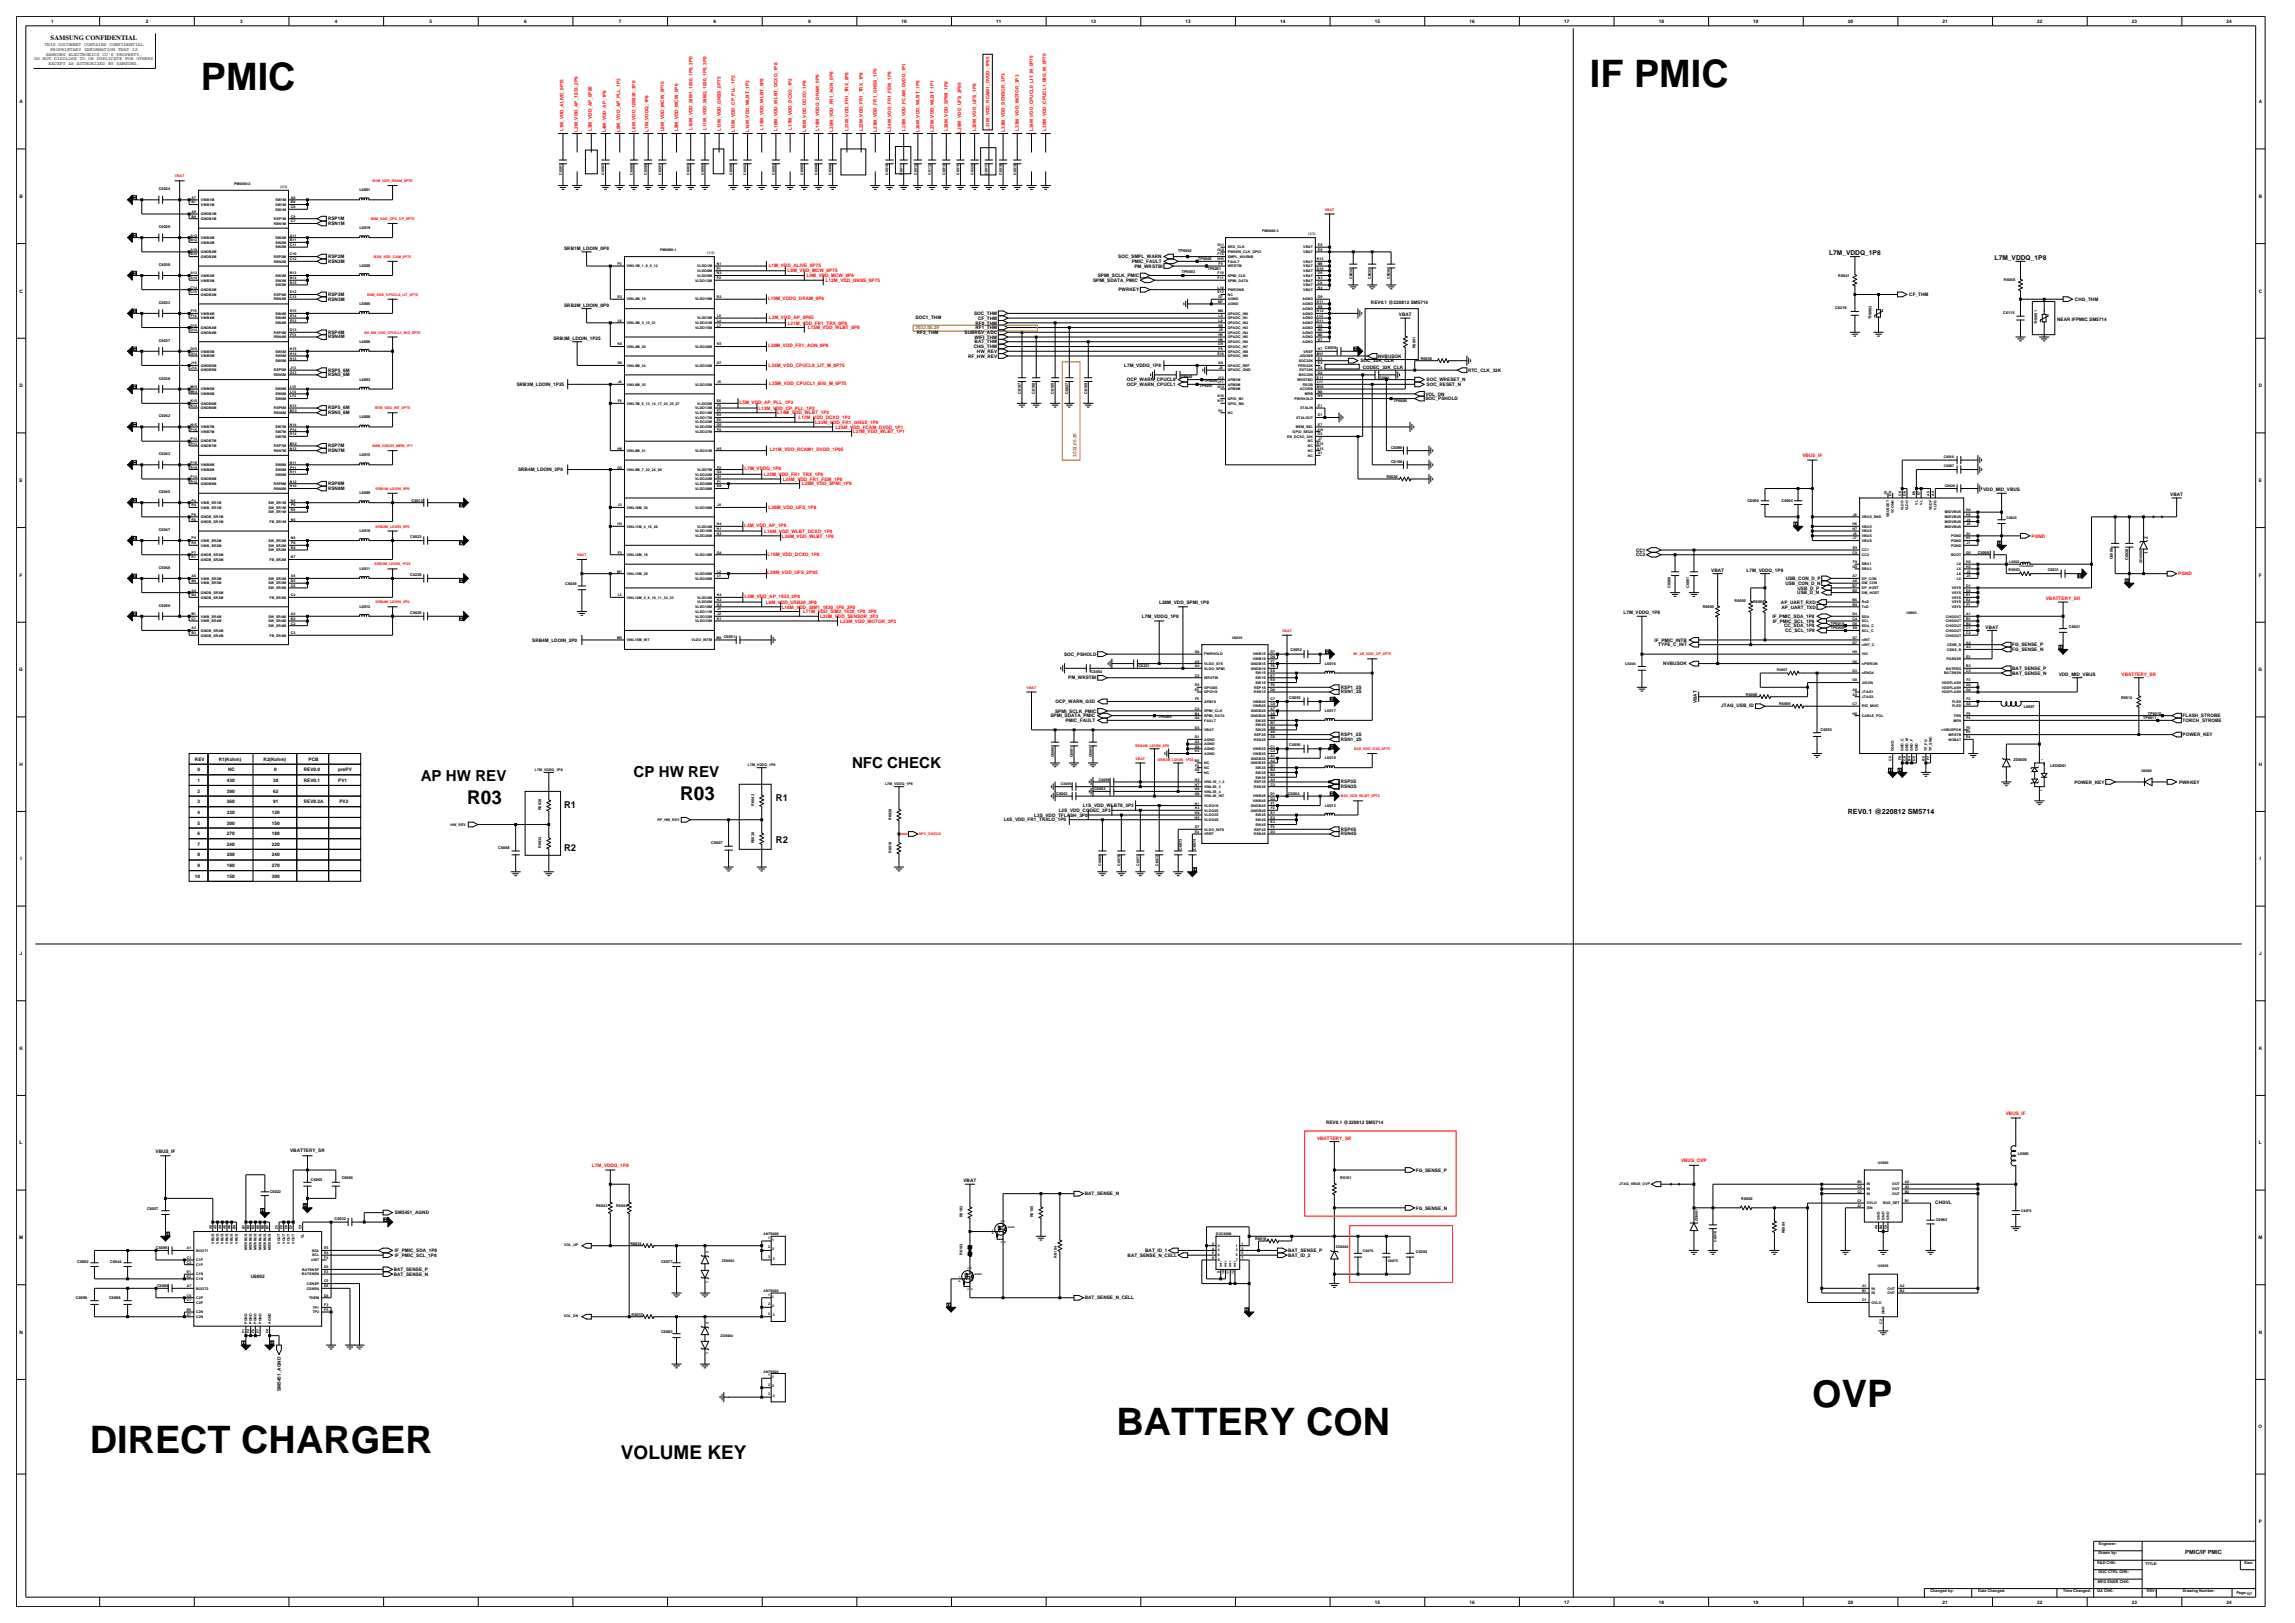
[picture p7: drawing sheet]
<svg xmlns="http://www.w3.org/2000/svg" width="420mm" height="297mm" viewBox="0 0 420 297" stroke-linecap="round" stroke-linejoin="round" font-family="sans-serif">
<defs><g id="words">
<g font-size="6.9">
<text x="36.8" y="16.4">PMIC</text>
<text x="291" y="16">IF PMIC</text>
<text x="331.7" y="257.4">OVP</text>
<text x="204.3" y="262.6">BATTERY CON</text>
<text x="16.4" y="265.9">DIRECT CHARGER</text>
</g>
<g font-size="3.5">
<text x="85.5" y="147.2">R03</text>
<text x="124.5" y="146.3">R03</text>
<text x="113.6" y="266.9">VOLUME KEY</text>
</g>
<g font-size="2.8">
<text x="77" y="143">AP HW REV</text>
<text x="116" y="142.1">CP HW REV</text>
<text x="155.9" y="140.6">NFC CHECK</text>
</g>
<g font-size="1.7">
<text x="103.2" y="147.8">R1</text>
<text x="142" y="146.5">R1</text>
<text x="103.2" y="155.6">R2</text>
<text x="142" y="154.3">R2</text>
</g>
<text font-size="1.3" x="338.2" y="148.9">REV0.1 @220812 SM5714</text>
<g font-size="1.2">
<text x="9.3" y="7.4">SAMSUNG CONFIDENTIAL</text>
<text x="334.7" y="46.7">L7M_VDDQ_1P8</text>
<text x="365" y="47.6">L7M_VDDQ_1P8</text>
</g>
<text font-size="1" x="399.9" y="284.4">PMIC/IF PMIC</text>
<g font-size=".9">
<text x="9.3" y="4.2">1</text>
<text x="26.7" y="4.2">2</text>
<text x="44" y="4.2">3</text>
<text x="61.3" y="4.2">4</text>
<text x="78.6" y="4.2">5</text>
<text x="95.9" y="4.2">6</text>
<text x="113.3" y="4.2">7</text>
<text x="130.6" y="4.2">8</text>
<text x="147.9" y="4.2">9</text>
<text x="165" y="4.2">10</text>
<text x="182.3" y="4.2">11</text>
<text x="199.6" y="4.2">12</text>
<text x="217" y="4.2">13</text>
<text x="234.3" y="4.2">14</text>
<text x="251.6" y="4.2">15</text>
<text x="268.9" y="4.2">16</text>
<text x="286.2" y="4.2">17</text>
<text x="303.6" y="4.2">18</text>
<text x="320.9" y="4.2">19</text>
<text x="338.2" y="4.2">20</text>
<text x="355.5" y="4.2">21</text>
<text x="372.8" y="4.2">22</text>
<text x="390.2" y="4.2">23</text>
<text x="407.5" y="4.2">24</text>
<text x="6.3" y="11">DO NOT DISCLOSE TO OR DUPLICATE FOR OTHERS</text>
<text x="8.1" y="8.4">THIS DOCUMENT CONTAINS CONFIDENTIAL</text>
<text x="8.4" y="10.2">SAMSUNG ELECTRONICS CO'S PROPERTY.</text>
<text x="8.9" y="11.9">EXCEPT AS AUTHORIZED BY SAMSUNG.</text>
<text x="9.2" y="9.3">PROPRIETARY INFORMATION THAT IS</text>
<text x="3.6" y="18.9">A</text>
<text x="413.4" y="18.9">A</text>
<text x="3.6" y="36.2">B</text>
<text x="60" y="41.1">RSN1M</text>
<text x="60" y="40.3">RSP1M</text>
<text x="413.4" y="36.2">B</text>
<text x="60" y="47.2">RSP2M</text>
<text x="103.2" y="45.7">SRB1M_LDOIN_0P8</text>
<text x="204.7" y="47.3">SOC_SMPL_WARN</text>
<text x="3.6" y="53.5">C</text>
<text x="60" y="48.1">RSN2M</text>
<text x="200" y="51.6">SPMI_SDATA_PMIC</text>
<text x="200.9" y="50.7">SPMI_SCLK_PMIC</text>
<text x="204.7" y="53.3">PWRKEY</text>
<text x="207.1" y="48.1">PMIC_FAULT</text>
<text x="207.6" y="49">PM_WRSTBI</text>
<text x="413.4" y="53.5">C</text>
<text x="60" y="54.1">RSP3M</text>
<text x="60" y="55">RSN3M</text>
<text x="103.2" y="56.1">SRB2M_LDOIN_0P9</text>
<text x="167.6" y="58.4">SOC1_THM</text>
<text x="178.3" y="57.7">SOC_THM</text>
<text x="178.5" y="59.4">RF0_THM</text>
<text x="179" y="58.5">CF_THM</text>
<text x="250.9" y="55.6">REV0.1 @220812 SM5714</text>
<text x="256" y="57.9">VBAT</text>
<text x="349.4" y="54.2">CF_THM</text>
<text x="376.5" y="58.6">NEAR IFPMIC SM5714</text>
<text x="379.7" y="55.1">CHG_THM</text>
<text x="60" y="61.1">RSP4M</text>
<text x="60" y="61.9">RSN4M</text>
<text x="101.3" y="62.2">SRB3M_LDOIN_1P25</text>
<text x="167.8" y="61">RF2_THM</text>
<text x="176.5" y="61.1">SUBREV_ADC</text>
<text x="177.2" y="65.5">RF_HW_REV</text>
<text x="178.2" y="63.7">CHG_THM</text>
<text x="178.3" y="62">WIFI_THM</text>
<text x="178.4" y="62.8">BAT_THM</text>
<text x="178.5" y="60.2">RF1_THM</text>
<text x="178.8" y="64.6">HW_REV</text>
<text x="252.2" y="65.5">NVBUSOK</text>
<text x="3.6" y="70.9">D</text>
<text x="60" y="68">RSP5_6M</text>
<text x="60" y="68.9">RSN5_6M</text>
<text x="94.6" y="70.6">SRB3M_LDOIN_1P25</text>
<text x="205.7" y="67.2">L7M_VDDQ_1P8</text>
<text x="206.2" y="70.6">OCP_WARN_CPUCL1</text>
<text x="206.2" y="69.8">OCP_WARN_CPUCL0</text>
<text x="249" y="66.3">SOC_32K_CLK</text>
<text x="249.4" y="67.5">CODEC_32K_CLK</text>
<text x="261.1" y="70.6">SOC_RESET_N</text>
<text x="261.1" y="69.8">SOC_WRESET_N</text>
<text x="268.7" y="68">RTC_CLK_32K</text>
<text x="413.4" y="70.9">D</text>
<text x="60" y="74.9">RSP5_6M</text>
<text x="60" y="75.8">RSN5_6M</text>
<text x="260.9" y="72.4">VOL_DN</text>
<text x="260.9" y="73.2">SOC_PSHOLD</text>
<text x="60" y="81.8">RSP7M</text>
<text x="60" y="82.7">RSN7M</text>
<text x="3.6" y="88.2">E</text>
<text x="60" y="88.8">RSP8M</text>
<text x="60" y="89.6">RSN8M</text>
<text x="94.8" y="86.2">SRB4M_LDOIN_2P0</text>
<text x="362.9" y="89.9">VDD_MID_VBUS</text>
<text x="413.4" y="88.2">E</text>
<text x="397.2" y="90.8">VBAT</text>
<text x="299.4" y="101">CC1</text>
<text x="299.4" y="101.8">CC2</text>
<text x="393.1" y="101.3" transform="rotate(-90 393.1 101.3)">1</text>
<text x="393.1" y="98.7" transform="rotate(-90 393.1 98.7)">2</text>
<text x="3.6" y="105.5">F</text>
<text x="313.2" y="104.6">VBAT</text>
<text x="319.6" y="104.6">L7M_VDDQ_1P8</text>
<text x="326.7" y="107">USB_CON_D_N</text>
<text x="326.8" y="106.1">USB_CON_D_P</text>
<text x="329" y="107.9">USB_D_P</text>
<text x="413.4" y="105.5">F</text>
<text x="209" y="113.1">L7M_VDDQ_1P8</text>
<text x="212.1" y="110.5">L28M_VDD_SPMI_1P8</text>
<text x="297.1" y="112.4">L7M_VDDQ_1P8</text>
<text x="324.4" y="113.1">IF_PMIC_SDA_1P8</text>
<text x="324.5" y="113.9">IF_PMIC_SCL_1P8</text>
<text x="325.9" y="110.5">AP_UART_RXD</text>
<text x="326" y="111.3">AP_UART_TXD</text>
<text x="328.9" y="108.8">USB_D_N</text>
<text x="97.4" y="117.4">SRB4M_LDOIN_2P0</text>
<text x="302.8" y="117.4">IF_PMIC_INTB</text>
<text x="303.5" y="118.3">TYPE_C_INT</text>
<text x="326.5" y="114.8">CC_SDA_1P8</text>
<text x="326.7" y="115.7">CC_SCL_1P8</text>
<text x="363.4" y="115">VBAT</text>
<text x="368.2" y="118.3">FG_SENSE_P</text>
<text x="368.2" y="119.1">FG_SENSE_N</text>
<text x="3.5" y="122.8">G</text>
<text x="194.7" y="120">SOC_PSHOLD</text>
<text x="195.5" y="124.3">PM_WRSTBI</text>
<text x="304.4" y="121.7">NVBUSOK</text>
<text x="368.2" y="123.5">BAT_SENSE_N</text>
<text x="368.2" y="122.6">BAT_SENSE_P</text>
<text x="376.8" y="123.7">VDD_MID_VBUS</text>
<text x="413.3" y="122.8">G</text>
<text x="192.2" y="131.3">SPMI_SDATA_PMIC</text>
<text x="193.1" y="130.4">SPMI_SCLK_PMIC</text>
<text x="193.1" y="128.7">OCP_WARN_G3D</text>
<text x="245.4" y="126">RSP1_2S</text>
<text x="245.4" y="126.9">RSN1_2S</text>
<text x="310.5" y="128.7" transform="rotate(-90 310.5 128.7)">VBAT</text>
<text x="315" y="129.3">JTAG_USB_ID</text>
<text x="399.4" y="131.3">FLASH_STROBE</text>
<text x="195" y="132.1">PMIC_FAULT</text>
<text x="245.4" y="134.7">RSP1_2S</text>
<text x="245.4" y="135.5">RSN1_2S</text>
<text x="399.4" y="132.1">TORCH_STROBE</text>
<text x="399.4" y="134.7">POWER_KEY</text>
<text x="3.6" y="140.2">H</text>
<text x="35.7" y="139.2">REV</text>
<text x="36.1" y="143.1">1</text>
<text x="36.1" y="141.1">0</text>
<text x="40" y="139.2">R1(Kohm)</text>
<text x="41.5" y="143.1">430</text>
<text x="41.8" y="141.1">NC</text>
<text x="48.2" y="139.2">R2(Kohm)</text>
<text x="50" y="143.1">30</text>
<text x="50.2" y="141.1">0</text>
<text x="55.6" y="141.1">REV0.0</text>
<text x="55.6" y="143.1">REV0.1</text>
<text x="56.5" y="139.2">PCB</text>
<text x="61.9" y="143.1">PV1</text>
<text x="61.9" y="141.1">prePV</text>
<text x="245.4" y="143.3">RSP3S</text>
<text x="379.6" y="143.4">POWER_KEY</text>
<text x="398.8" y="143.4">PWRKEY</text>
<text x="413.4" y="140.2">H</text>
<text x="36.1" y="148.9">4</text>
<text x="36.1" y="145">2</text>
<text x="36.1" y="147">3</text>
<text x="41.5" y="148.9">330</text>
<text x="41.5" y="147">360</text>
<text x="41.5" y="145">390</text>
<text x="49.8" y="148.9">120</text>
<text x="50" y="147">91</text>
<text x="50" y="145">62</text>
<text x="55.6" y="147">REV0.2A</text>
<text x="62.1" y="147">PV2</text>
<text x="189.3" y="149.4">L3S_VDD_TFLASH_3P0</text>
<text x="193.8" y="148.6">L2S_VDD_CODEC_3P3</text>
<text x="198.1" y="147.7">L1S_VDD_WLBT0_3P3</text>
<text x="245.4" y="144.2">RSN3S</text>
<text x="36.1" y="152.8">6</text>
<text x="36.1" y="154.8">7</text>
<text x="36.1" y="150.9">5</text>
<text x="41.5" y="150.9">300</text>
<text x="41.5" y="154.8">240</text>
<text x="41.5" y="152.8">270</text>
<text x="49.8" y="152.8">180</text>
<text x="49.8" y="150.9">150</text>
<text x="49.8" y="154.8">220</text>
<text x="183.7" y="150.3">L4S_VDD_FR1_TRXLO_1P0</text>
<text x="245.4" y="152">RSP4S</text>
<text x="245.4" y="152.9">RSN4S</text>
<text x="3.7" y="157.5">I</text>
<text x="35.7" y="160.6">10</text>
<text x="36.1" y="158.7">9</text>
<text x="36.1" y="156.7">8</text>
<text x="41.5" y="156.7">200</text>
<text x="41.5" y="160.6">150</text>
<text x="41.5" y="158.7">180</text>
<text x="49.8" y="158.7">270</text>
<text x="49.8" y="160.6">300</text>
<text x="49.8" y="156.7">240</text>
<text x="413.5" y="157.5">I</text>
<text x="3.6" y="174.8">J</text>
<text x="413.4" y="174.8">J</text>
<text x="3.6" y="192.1">K</text>
<text x="413.4" y="192.1">K</text>
<text x="3.6" y="209.4">L</text>
<text x="242.7" y="205.7">REV0.1 @220812 SM5714</text>
<text x="413.4" y="209.4">L</text>
<text x="28.5" y="210.9">VBUS_IF</text>
<text x="53.1" y="210.7">VBATTERY_SR</text>
<text x="259.1" y="214.4">FG_SENSE_P</text>
<text x="176.3" y="216.4">VBAT</text>
<text x="198.5" y="218.7">BAT_SENSE_N</text>
<text x="259.1" y="221.3">FG_SENSE_N</text>
<text x="354.2" y="220.4">CHGVL</text>
<text x="3.5" y="226.7">M</text>
<text x="72.3" y="222.2">SM5451_AGND</text>
<text x="413.3" y="226.7">M</text>
<text x="45.9" y="233.9">U6002</text>
<text x="72.1" y="232.6">BAT_SENSE_P</text>
<text x="72.1" y="233.5">BAT_SENSE_N</text>
<text x="72.3" y="230">IF_PMIC_SCL_1P8</text>
<text x="72.3" y="229.1">IF_PMIC_SDA_1P8</text>
<text x="206.4" y="230">BAT_SENSE_N_CELL</text>
<text x="209.6" y="229.1">BAT_ID_1</text>
<text x="235.7" y="229.1">BAT_SENSE_P</text>
<text x="235.7" y="230">BAT_ID_2</text>
<text x="198.5" y="237.8">BAT_SENSE_N_CELL</text>
<text x="3.6" y="244.1">N</text>
<text x="413.4" y="244.1">N</text>
<text x="51.4" y="254.5" transform="rotate(-90 51.4 254.5)">SM5451_AGND</text>
<text x="413.3" y="261.4">O</text>
<text x="413.4" y="278.7">P</text>
<text x="251.6" y="293.4">15</text>
<text x="268.9" y="293.4">16</text>
<text x="286.2" y="293.4">17</text>
<text x="303.6" y="293.4">18</text>
<text x="320.9" y="293.4">19</text>
<text x="338.2" y="293.4">20</text>
<text x="355.5" y="293.4">21</text>
<text x="372.8" y="293.4">22</text>
<text x="390.2" y="293.4">23</text>
<text x="407.5" y="293.4">24</text>
</g>
<g font-size=".9" fill="#f00">
<text x="108.3" y="24" transform="rotate(-90 108.3 24)">L3M_VDD_AP_0P85</text>
<text x="126.7" y="23.8" transform="rotate(-90 126.7 23.8)">L10M_VDD_SIM1_1830_1P8_3P0</text>
<text x="129.3" y="23.8" transform="rotate(-90 129.3 23.8)">L11M_VDD_SIM2_1830_1P8_3P0</text>
<text x="131.9" y="24" transform="rotate(-90 131.9 24)">L12M_VDD_GNSS_0P75</text>
<text x="139.7" y="23.8" transform="rotate(-90 139.7 23.8)">L15M_VDD_WLBT_0P8</text>
<text x="142.3" y="24" transform="rotate(-90 142.3 24)">L16M_VDD_WLBT_DCXO_1P8</text>
<text x="144.9" y="23.8" transform="rotate(-90 144.9 23.8)">L17M_VDD_DCXO_1P2</text>
<text x="149.9" y="23.9" transform="rotate(-90 149.9 23.9)">L19M_VDDQ_DRAM_0P6</text>
<text x="165.7" y="23.9" transform="rotate(-90 165.7 23.9)">L25M_VDD_FCAM_DVDD_1P1</text>
<text x="181.1" y="23.8" transform="rotate(-90 181.1 23.8)">L31M_VDD_RCAM1_DVDD_1P05</text>
<text x="186.5" y="23.9" transform="rotate(-90 186.5 23.9)">L33M_VDD_MOTOR_3P3</text>
<text x="191.5" y="23.9" transform="rotate(-90 191.5 23.9)">L35M_VDD_CPUCL1_BIG_M_0P75</text>
<text x="103.1" y="24" transform="rotate(-90 103.1 24)">L1M_VDD_ALIVE_0P75</text>
<text x="105.7" y="24.1" transform="rotate(-90 105.7 24.1)">L2M_VDD_AP_1833_2P8</text>
<text x="110.9" y="24.2" transform="rotate(-90 110.9 24.2)">L4M_VDD_AP_1P8</text>
<text x="113.5" y="24.2" transform="rotate(-90 113.5 24.2)">L5M_VDD_AP_PLL_1P2</text>
<text x="116.3" y="24.1" transform="rotate(-90 116.3 24.1)">L6M_VDD_USB20_3P0</text>
<text x="118.7" y="24.1" transform="rotate(-90 118.7 24.1)">L7M_VDDQ_1P8</text>
<text x="121.5" y="24" transform="rotate(-90 121.5 24)">L8M_VDD_MCW_0P75</text>
<text x="124.1" y="24" transform="rotate(-90 124.1 24)">L9M_VDD_MCW_0P6</text>
<text x="134.5" y="24.2" transform="rotate(-90 134.5 24.2)">L13M_VDD_CP_PLL_1P2</text>
<text x="137.1" y="24.2" transform="rotate(-90 137.1 24.2)">L14M_VDD_WLBT_1P2</text>
<text x="147.5" y="24.2" transform="rotate(-90 147.5 24.2)">L18M_VDD_DCXO_1P8</text>
<text x="152.5" y="24.1" transform="rotate(-90 152.5 24.1)">L20M_VDD_FR1_AON_0P8</text>
<text x="155.3" y="24" transform="rotate(-90 155.3 24)">L21M_VDD_FR1_TRX_0P8</text>
<text x="157.9" y="24" transform="rotate(-90 157.9 24)">L22M_VDD_FR1_TRX_1P8</text>
<text x="160.5" y="24.1" transform="rotate(-90 160.5 24.1)">L23M_VDD_FR1_GNSS_1P0</text>
<text x="163.1" y="24.1" transform="rotate(-90 163.1 24.1)">L24M_VDD_FR1_FEM_1P8</text>
<text x="168.3" y="24.2" transform="rotate(-90 168.3 24.2)">L26M_VDD_WLBT_1P8</text>
<text x="170.9" y="24.2" transform="rotate(-90 170.9 24.2)">L27M_VDD_WLBT_1P1</text>
<text x="173.5" y="24" transform="rotate(-90 173.5 24)">L28M_VDD_SPMI_1P8</text>
<text x="175.9" y="24.3" transform="rotate(-90 175.9 24.3)">L29M_VDD_UFS_2P95</text>
<text x="178.7" y="24" transform="rotate(-90 178.7 24)">L30M_VDD_UFS_1P8</text>
<text x="183.9" y="24.1" transform="rotate(-90 183.9 24.1)">L32M_VDD_SENSOR_3P3</text>
<text x="189.1" y="24" transform="rotate(-90 189.1 24)">L34M_VDD_CPUCL0_LIT_M_0P75</text>
<text x="140.7" y="48.8">L1M_VDD_ALIVE_0P75</text>
<text x="144.1" y="49.9">L8M_VDD_MCW_0P75</text>
<text x="147.6" y="50.7">L9M_VDD_MCW_0P6</text>
<text x="151.1" y="51.6">L12M_VDD_GNSS_0P75</text>
<text x="140.5" y="54.8">L19M_VDDQ_DRAM_0P6</text>
<text x="140.7" y="58.3">L3M_VDD_AP_0P85</text>
<text x="144.2" y="59.4">L21M_VDD_FR1_TRX_0P8</text>
<text x="140.6" y="63.5">L20M_VDD_FR1_AON_0P8</text>
<text x="147.9" y="60.2">L15M_VDD_WLBT_0P8</text>
<text x="140.7" y="67.2">L34M_VDD_CPUCL0_LIT_M_0P75</text>
<text x="140.8" y="70.4">L35M_VDD_CPUCL1_BIG_M_0P75</text>
<text x="135.3" y="73.9">L5M_VDD_AP_PLL_1P2</text>
<text x="138.8" y="75">L13M_VDD_CP_PLL_1P2</text>
<text x="142.2" y="75.8">L14M_VDD_WLBT_1P2</text>
<text x="146.1" y="76.7">L17M_VDD_DCXO_1P2</text>
<text x="149.2" y="77.6">L23M_VDD_FR1_GNSS_1P0</text>
<text x="140.9" y="82.5">L31M_VDD_RCAM1_DVDD_1P05</text>
<text x="152.9" y="78.4">L25M_VDD_FCAM_DVDD_1P1</text>
<text x="156.1" y="79.3">L27M_VDD_WLBT_1P1</text>
<text x="329.8" y="83.6">VBUS_IF</text>
<text x="136.2" y="86">L7M_VDDQ_1P8</text>
<text x="139.8" y="87.1">L22M_VDD_FR1_TRX_1P8</text>
<text x="143.2" y="88">L24M_VDD_FR1_FEM_1P8</text>
<text x="146.7" y="88.8">L28M_VDD_SPMI_1P8</text>
<text x="140.7" y="93.2">L30M_VDD_UFS_1P8</text>
<text x="136.2" y="96.4">L4M_VDD_AP_1P8</text>
<text x="139.9" y="97.5">L16M_VDD_WLBT_DCXO_1P8</text>
<text x="140.5" y="101.8">L18M_VDD_DCXO_1P8</text>
<text x="143.1" y="98.4">L26M_VDD_WLBT_1P8</text>
<text x="371.8" y="98.4">PGND</text>
<text x="140.4" y="105.1">L29M_VDD_UFS_2P95</text>
<text x="398.6" y="105.3">PGND</text>
<text x="136.3" y="109.4">L2M_VDD_AP_1833_2P8</text>
<text x="140.2" y="110.5">L6M_VDD_USB20_3P0</text>
<text x="143.1" y="111.3">L10M_VDD_SIM1_1830_1P8_3P0</text>
<text x="147" y="112.2">L11M_VDD_SIM2_1830_1P8_3P0</text>
<text x="150.1" y="113.1">L32M_VDD_SENSOR_3P3</text>
<text x="153.8" y="113.9">L33M_VDD_MOTOR_3P3</text>
<text x="374.4" y="109.8">VBATTERY_SR</text>
<text x="388.3" y="123.7">VBATTERY_SR</text>
<text x="241" y="208.6">VBATTERY_SR</text>
<text x="367.1" y="204">VBUS_IF</text>
<text x="108.3" y="213.5">L7M_VDDQ_1P8</text>
<text x="307.6" y="212.7">VBUS_OVP</text>
</g>
<g font-size=".9" fill="#a78423">
<text x="167.6" y="60.1">2022.05.30</text>
<text x="197" y="83.5" transform="rotate(-90 197 83.5)">2022.05.30</text>
</g>
<g font-size=".7">
<text x="29.1" y="34.8">C6024</text>
<text x="42.8" y="33.8">PM6000-2</text>
<text x="51.3" y="34.4">(2/3)</text>
<text x="65.8" y="35">L6001</text>
<text x="102.8" y="32" transform="rotate(-90 102.8 32)">C6001</text>
<text x="110.6" y="32" transform="rotate(-90 110.6 32)">C6087</text>
<text x="115.8" y="32" transform="rotate(-90 115.8 32)">C6089</text>
<text x="118.4" y="32" transform="rotate(-90 118.4 32)">C6090</text>
<text x="121" y="32" transform="rotate(-90 121 32)">C6091</text>
<text x="126.2" y="32" transform="rotate(-90 126.2 32)">C6093</text>
<text x="128.8" y="32" transform="rotate(-90 128.8 32)">C6094</text>
<text x="134" y="32" transform="rotate(-90 134 32)">C6096</text>
<text x="136.6" y="32" transform="rotate(-90 136.6 32)">C6002</text>
<text x="141.8" y="32" transform="rotate(-90 141.8 32)">C6003</text>
<text x="147" y="32" transform="rotate(-90 147 32)">C6005</text>
<text x="149.6" y="32" transform="rotate(-90 149.6 32)">C6098</text>
<text x="152.2" y="32" transform="rotate(-90 152.2 32)">C6006</text>
<text x="162.6" y="32" transform="rotate(-90 162.6 32)">C6010</text>
<text x="165.2" y="32" transform="rotate(-90 165.2 32)">C6011</text>
<text x="167.8" y="32" transform="rotate(-90 167.8 32)">C6012</text>
<text x="170.4" y="32" transform="rotate(-90 170.4 32)">C6112</text>
<text x="173" y="32" transform="rotate(-90 173 32)">C6014</text>
<text x="175.6" y="32" transform="rotate(-90 175.6 32)">C6015</text>
<text x="178.2" y="32" transform="rotate(-90 178.2 32)">C6222</text>
<text x="180.7" y="32" transform="rotate(-90 180.7 32)">C6017</text>
<text x="183.4" y="32" transform="rotate(-90 183.4 32)">C6018</text>
<text x="185.9" y="32" transform="rotate(-90 185.9 32)">C6019</text>
<text x="29.1" y="41.8">C6029</text>
<text x="35.1" y="37.2">B7</text>
<text x="35.1" y="39.8">B9</text>
<text x="35.1" y="39">A9</text>
<text x="35.1" y="36.4">A7</text>
<text x="36.8" y="37.7">VINB1M</text>
<text x="36.8" y="40.3">GNDB1M</text>
<text x="36.8" y="39.4">GNDB1M</text>
<text x="36.8" y="36.8">VINB1M</text>
<text x="50.1" y="41.1">RSN1M</text>
<text x="50.1" y="40.3">RSP1M</text>
<text x="50.4" y="38.5">SW1M</text>
<text x="50.4" y="37.7">SW1M</text>
<text x="50.4" y="36.8">SW1M</text>
<text x="53.2" y="40.7">C7</text>
<text x="53.2" y="38.1">C8</text>
<text x="53.2" y="39.8">C9</text>
<text x="53.2" y="37.2">B8</text>
<text x="53.2" y="36.4">A8</text>
<text x="65.8" y="41.9">L6019</text>
<text x="34.9" y="46.7">B10</text>
<text x="34.9" y="44.2">B12</text>
<text x="34.9" y="45.9">A10</text>
<text x="34.9" y="43.3">A12</text>
<text x="36.8" y="47.2">GNDB2M</text>
<text x="36.8" y="44.6">VINB2M</text>
<text x="36.8" y="46.3">GNDB2M</text>
<text x="36.8" y="43.7">VINB2M</text>
<text x="50.1" y="47.2">RSP2M</text>
<text x="50.4" y="45.5">SW2M</text>
<text x="50.4" y="44.6">SW2M</text>
<text x="50.4" y="43.7">SW2M</text>
<text x="53.1" y="46.7">C10</text>
<text x="53.1" y="45">C11</text>
<text x="53.1" y="47.6">C12</text>
<text x="53.1" y="44.2">B11</text>
<text x="53.1" y="43.3">A11</text>
<text x="120.8" y="45.9">PM6000-1</text>
<text x="129.4" y="46.5">(1/3)</text>
<text x="215.6" y="46.1">TP6002</text>
<text x="219.3" y="47.6">TP6005</text>
<text x="222.8" y="45">G11</text>
<text x="222.8" y="45.9">G10</text>
<text x="222.8" y="47.6">H10</text>
<text x="222.8" y="46.7">F12</text>
<text x="224.7" y="45.5">SEQ_CLK</text>
<text x="224.7" y="47.2">SMPL_WARNB</text>
<text x="224.7" y="46.3">PWREN_CLK_GPIO</text>
<text x="231" y="42.4">PM6000-3</text>
<text x="238.5" y="45.5">VBAT</text>
<text x="238.5" y="46.3">VBAT</text>
<text x="239.4" y="43.1">(3/3)</text>
<text x="241" y="47.6">K12</text>
<text x="241.2" y="45">E8</text>
<text x="241.2" y="45.9">E9</text>
<text x="29.1" y="48.7">C6030</text>
<text x="34.9" y="52.8">C14</text>
<text x="34.9" y="53.7">C15</text>
<text x="34.9" y="51.1">A14</text>
<text x="34.9" y="50.2">A13</text>
<text x="36.8" y="53.2">GNDB3M</text>
<text x="36.8" y="51.5">VINB3M</text>
<text x="36.8" y="50.6">VINB3M</text>
<text x="50.1" y="48.1">RSN2M</text>
<text x="50.4" y="50.6">SW3M</text>
<text x="50.4" y="51.5">SW3M</text>
<text x="50.4" y="52.4">SW3M</text>
<text x="53.1" y="53.7">D12</text>
<text x="53.1" y="50.2">B13</text>
<text x="53.1" y="51.1">B14</text>
<text x="53.1" y="52">B15</text>
<text x="65.8" y="48.9">L6020</text>
<text x="113" y="48.5">P3</text>
<text x="114.7" y="48.9">VINL1M_1_8_9_12</text>
<text x="127.2" y="51.5">VLDO12M</text>
<text x="127.6" y="49.8">VLDO8M</text>
<text x="127.6" y="48.9">VLDO1M</text>
<text x="127.6" y="50.6">VLDO9M</text>
<text x="131.2" y="48.5">N1</text>
<text x="131.2" y="50.2">N2</text>
<text x="131.2" y="49.3">P1</text>
<text x="131.2" y="51.1">P2</text>
<text x="216.3" y="50">TP6003</text>
<text x="221" y="49.4">TP6001</text>
<text x="222.8" y="53.7">E12</text>
<text x="222.8" y="52.8">L10</text>
<text x="222.8" y="50.2">F10</text>
<text x="222.8" y="51.1">F11</text>
<text x="223" y="48.5">F9</text>
<text x="224.7" y="53.2">PWRONB</text>
<text x="224.7" y="48.1">FAULT</text>
<text x="224.7" y="50.6">SPMI_CLK</text>
<text x="224.7" y="51.5">SPMI_DATA</text>
<text x="224.7" y="48.9">WRSTBI</text>
<text x="238.5" y="48.9">VBAT</text>
<text x="238.5" y="51.5">VBAT</text>
<text x="238.5" y="53.2">VBAT</text>
<text x="238.5" y="48.1">VBAT</text>
<text x="238.5" y="49.8">VBAT</text>
<text x="238.5" y="50.6">VBAT</text>
<text x="238.5" y="52.4">VBAT</text>
<text x="241" y="49.3">D10</text>
<text x="241.1" y="48.5">M9</text>
<text x="241.2" y="51.1">N3</text>
<text x="241.2" y="52.8">N4</text>
<text x="241.2" y="50.2">D6</text>
<text x="241.2" y="52">C6</text>
<text x="247.4" y="51.1" transform="rotate(-90 247.4 51.1)">C6034</text>
<text x="250.9" y="51.1" transform="rotate(-90 250.9 51.1)">C6035</text>
<text x="254.4" y="51.1" transform="rotate(-90 254.4 51.1)">C6036</text>
<text x="336.4" y="50.6">R6041</text>
<text x="366.7" y="51.5">R6040</text>
<text x="29.1" y="55.6">C6033</text>
<text x="34.9" y="59.7">D15</text>
<text x="34.9" y="58">F14</text>
<text x="34.9" y="57.1">F15</text>
<text x="36.8" y="58.4">VINB4M</text>
<text x="36.8" y="57.6">VINB4M</text>
<text x="36.8" y="54.1">GNDB3M</text>
<text x="50.1" y="55">RSN3M</text>
<text x="50.1" y="54.1">RSP3M</text>
<text x="50.4" y="59.3">SW4M</text>
<text x="50.4" y="58.4">SW4M</text>
<text x="50.4" y="57.6">SW4M</text>
<text x="53.1" y="54.5">C13</text>
<text x="53.1" y="58.9">E13</text>
<text x="53.1" y="58">E14</text>
<text x="53.1" y="57.1">E15</text>
<text x="65.8" y="55.8">L6005</text>
<text x="113" y="54.5">R3</text>
<text x="113" y="58.9">L6</text>
<text x="114.7" y="55">VINL2M_19</text>
<text x="114.7" y="59.3">VINL3M_3_15_21</text>
<text x="127.2" y="55">VLDO19M</text>
<text x="127.2" y="59.3">VLDO21M</text>
<text x="127.6" y="58.4">VLDO3M</text>
<text x="131.2" y="54.5">R2</text>
<text x="131.2" y="58">L5</text>
<text x="131.2" y="59.7">L7</text>
<text x="131.2" y="58.9">L4</text>
<text x="222.9" y="55.4">M7</text>
<text x="222.9" y="57.1">M8</text>
<text x="223" y="59.7">K9</text>
<text x="223" y="54.5">D7</text>
<text x="223" y="58.9">L8</text>
<text x="223" y="58">L9</text>
<text x="224.7" y="55.8">AGND</text>
<text x="224.7" y="57.6">GPADC_IN0</text>
<text x="224.7" y="59.3">GPADC_IN2</text>
<text x="224.7" y="58.4">GPADC_IN1</text>
<text x="224.7" y="54.1">NC</text>
<text x="224.7" y="55">AGND</text>
<text x="238.4" y="58.4">AGND</text>
<text x="238.4" y="56.7">AGND</text>
<text x="238.4" y="55.8">AGND</text>
<text x="238.4" y="57.6">AGND</text>
<text x="238.4" y="55">AGND</text>
<text x="238.4" y="59.3">AGND</text>
<text x="241" y="55.4">H11</text>
<text x="241" y="57.1">H12</text>
<text x="241" y="58.9">D11</text>
<text x="241" y="58">L12</text>
<text x="241.2" y="56.3">K8</text>
<text x="241.2" y="54.5">D9</text>
<text x="241.2" y="59.7">D5</text>
<text x="335.9" y="56.5">C6219</text>
<text x="342.5" y="58.4" transform="rotate(-90 342.5 58.4)">TH6002</text>
<text x="366.6" y="57.4">C6115</text>
<text x="372.8" y="59.3" transform="rotate(-90 372.8 59.3)">TH6001</text>
<text x="29.1" y="62.5">C6037</text>
<text x="34.9" y="64.9">G14</text>
<text x="34.9" y="64.1">G15</text>
<text x="34.9" y="60.6">D14</text>
<text x="36.8" y="65.4">VINB5M</text>
<text x="36.8" y="64.5">VINB5M</text>
<text x="36.8" y="61">GNDB4M</text>
<text x="36.8" y="60.2">GNDB4M</text>
<text x="50.1" y="61.9">RSN4M</text>
<text x="50.1" y="61">RSP4M</text>
<text x="50.4" y="65.4">SW5M</text>
<text x="50.4" y="64.5">SW5M</text>
<text x="53.1" y="65.8">H13</text>
<text x="53.1" y="64.9">H14</text>
<text x="53.1" y="64.1">H15</text>
<text x="53.1" y="60.6">D13</text>
<text x="53.1" y="61.5">F13</text>
<text x="65.8" y="62.7">L6006</text>
<text x="113" y="63.2">K6</text>
<text x="114.7" y="63.6">VINL4M_20</text>
<text x="127.2" y="60.2">VLDO15M</text>
<text x="127.2" y="63.6">VLDO20M</text>
<text x="131.2" y="63.2">K5</text>
<text x="222.8" y="64.9">E10</text>
<text x="223" y="63.2">G9</text>
<text x="223" y="62.3">H8</text>
<text x="223" y="61.5">H9</text>
<text x="223" y="64.1">F8</text>
<text x="223" y="60.6">J9</text>
<text x="224.7" y="60.2">GPADC_IN3</text>
<text x="224.7" y="62.8">GPADC_IN6</text>
<text x="224.7" y="61.9">GPADC_IN5</text>
<text x="224.7" y="61">GPADC_IN4</text>
<text x="224.7" y="63.6">GPADC_IN7</text>
<text x="224.7" y="64.5">GPADC_IN8</text>
<text x="224.7" y="65.4">GPADC_IN9</text>
<text x="237.8" y="65.4">JIGONB</text>
<text x="238.4" y="61.9">AGND</text>
<text x="238.4" y="61">AGND</text>
<text x="238.4" y="62.8">AGND</text>
<text x="238.4" y="60.2">AGND</text>
<text x="238.6" y="64.5">VREF</text>
<text x="241" y="64.9">M11</text>
<text x="241.1" y="61.5">M2</text>
<text x="241.1" y="60.6">M3</text>
<text x="241.2" y="62.3">K7</text>
<text x="241.2" y="64.1">H7 C6039</text>
<text x="241.2" y="65.8">E3</text>
<text x="259.1" y="63.7" transform="rotate(-90 259.1 63.7)">R6001</text>
<text x="260" y="65.8">R6038</text>
<text x="29.1" y="69.5">C6038</text>
<text x="34.8" y="71.9">M14</text>
<text x="34.8" y="71">M15</text>
<text x="34.9" y="66.7">J15</text>
<text x="34.9" y="67.5">J14</text>
<text x="36.8" y="71.4">VINB6M</text>
<text x="36.8" y="67.1">GNDB5M</text>
<text x="36.8" y="68">GNDB5M</text>
<text x="50.1" y="68.8">RSN5M</text>
<text x="50.1" y="68">RSP5M</text>
<text x="50.4" y="71.4">SW6M</text>
<text x="50.4" y="66.2">SW5M</text>
<text x="53" y="68.4">G13</text>
<text x="53.1" y="71.9">L14</text>
<text x="53.1" y="71">L15</text>
<text x="53.1" y="67.5">J13</text>
<text x="65.8" y="69.6">L6003</text>
<text x="113" y="66.7">G6</text>
<text x="113.1" y="70.1">J6</text>
<text x="114.7" y="70.6">VINL6M_35</text>
<text x="114.7" y="67.1">VINL5M_34</text>
<text x="127.2" y="70.6">VLDO35M</text>
<text x="127.2" y="67.1">VLDO34M</text>
<text x="131.2" y="66.7">G7</text>
<text x="131.2" y="70.1">J5</text>
<text x="216.1" y="69.3">C6040</text>
<text x="219.5" y="70.8">TP6007</text>
<text x="220.4" y="69.9">TP6006</text>
<text x="222.8" y="71">G12</text>
<text x="222.9" y="70.1">J11</text>
<text x="222.9" y="69.3">J12</text>
<text x="223" y="66.7">G8</text>
<text x="223" y="67.5">J8</text>
<text x="224.7" y="70.6">AFM2M</text>
<text x="224.7" y="69.7">AFM1M</text>
<text x="224.7" y="68">GPADC_GND</text>
<text x="224.7" y="71.4">AFM3M</text>
<text x="224.7" y="67.1">GPADC_REF</text>
<text x="237.4" y="69.7">WRSTBO</text>
<text x="237.6" y="67.1">PERI32K</text>
<text x="237.7" y="66.2">SOC32K</text>
<text x="237.7" y="68.8">BKCOIN</text>
<text x="237.8" y="68">EXT32K</text>
<text x="237.9" y="71.4">ACOKB</text>
<text x="238.4" y="70.6">RSOB</text>
<text x="241" y="71">M10</text>
<text x="241" y="69.3">E11</text>
<text x="241" y="70.1">L11</text>
<text x="241.1" y="71.9">M4</text>
<text x="241.2" y="68.4">D2</text>
<text x="241.2" y="67.5">D4</text>
<text x="241.2" y="66.7">E2</text>
<text x="252.4" y="69.3">C6041</text>
<text x="29.1" y="76.4">C6042</text>
<text x="34.9" y="77.9">N15</text>
<text x="34.9" y="74.5">K14</text>
<text x="34.9" y="73.6">K15</text>
<text x="36.8" y="72.3">VINB6M</text>
<text x="36.8" y="74.9">GNDB6M</text>
<text x="36.8" y="74">GNDB6M</text>
<text x="50.1" y="75.8">RSN6M</text>
<text x="50.1" y="74.9">RSP6M</text>
<text x="50.4" y="73.2">SW6M</text>
<text x="50.4" y="72.3">SW6M</text>
<text x="53" y="75.3">M13</text>
<text x="53.1" y="77.9">N14</text>
<text x="53.1" y="74.5">K13</text>
<text x="53.1" y="72.7">L13</text>
<text x="65.8" y="76.6">L6008</text>
<text x="113" y="73.6">F6</text>
<text x="114.7" y="74">VINL7M_5_13_14_17_23_25_27</text>
<text x="127.2" y="74.9">VLDO13M</text>
<text x="127.2" y="75.8">VLDO14M</text>
<text x="127.2" y="76.6">VLDO17M</text>
<text x="127.2" y="77.5">VLDO23M</text>
<text x="127.6" y="74">VLDO5M</text>
<text x="131.2" y="77.9">G5</text>
<text x="131.2" y="76.2">E4</text>
<text x="131.2" y="77.1">E5</text>
<text x="131.2" y="73.6">E6</text>
<text x="131.2" y="74.5">F5</text>
<text x="131.2" y="75.3">F7</text>
<text x="186.8" y="72.1" transform="rotate(-90 186.8 72.1)">C6107</text>
<text x="189.4" y="72.1" transform="rotate(-90 189.4 72.1)">C6108</text>
<text x="192.9" y="72.1" transform="rotate(-90 192.9 72.1)">C6105</text>
<text x="195.5" y="72.1" transform="rotate(-90 195.5 72.1)">C6027</text>
<text x="198.9" y="72.1" transform="rotate(-90 198.9 72.1)">C6109</text>
<text x="222.8" y="72.7">K10</text>
<text x="222.8" y="73.6">K11</text>
<text x="223" y="75.3">R1</text>
<text x="224.7" y="75.8">NC</text>
<text x="224.7" y="73.2">GPIO_M1</text>
<text x="224.7" y="74">GPIO_M0</text>
<text x="236.9" y="73.2">PWRHOLD</text>
<text x="237.2" y="76.6">XTALOUT</text>
<text x="237.9" y="74.9">XTALIN</text>
<text x="238.8" y="72.3">MRB</text>
<text x="241.2" y="72.7">N9</text>
<text x="241.2" y="76.2">D1</text>
<text x="241.2" y="74.5">E1</text>
<text x="241.2" y="77.9">E7</text>
<text x="255" y="73.6">TP6000</text>
<text x="29.1" y="83.3">C6043</text>
<text x="34.9" y="81.4">R13</text>
<text x="34.9" y="80.5">P13</text>
<text x="34.9" y="78.8">P15</text>
<text x="36.8" y="81.8">GNDB7M</text>
<text x="36.8" y="81">GNDB7M</text>
<text x="36.8" y="79.2">VINB7M</text>
<text x="36.8" y="78.4">VINB7M</text>
<text x="50.1" y="82.7">RSN7M</text>
<text x="50.1" y="81.8">RSP7M</text>
<text x="50.4" y="80.1">SW7M</text>
<text x="50.4" y="79.2">SW7M</text>
<text x="50.4" y="78.4">SW7M</text>
<text x="53" y="81.4">M12</text>
<text x="53.1" y="79.7">R14</text>
<text x="53.1" y="82.3">N13</text>
<text x="53.1" y="78.8">P14</text>
<text x="65.8" y="83.5">L6015</text>
<text x="113" y="82.3">H6</text>
<text x="114.7" y="82.7">VINL8M_31</text>
<text x="127.2" y="82.7">VLDO31M</text>
<text x="127.2" y="78.4">VLDO25M</text>
<text x="127.2" y="79.2">VLDO27M</text>
<text x="131.2" y="82.3">H5</text>
<text x="131.2" y="78.8">F4</text>
<text x="235.6" y="80.1">EN_DCXO_32K</text>
<text x="236.6" y="79.2">GPIO_SEQ0</text>
<text x="237.1" y="78.4">MEM_SEL</text>
<text x="239.4" y="81.8">NC</text>
<text x="239.4" y="81">NC</text>
<text x="239.4" y="83.6">NC</text>
<text x="239.4" y="82.7">NC</text>
<text x="241" y="81.4">R15</text>
<text x="241" y="82.3">A15</text>
<text x="241.1" y="78.8">J10</text>
<text x="241.2" y="79.7">D3</text>
<text x="241.2" y="83.1">A1</text>
<text x="241.2" y="80.5">J7</text>
<text x="254.6" y="82.1">C6099</text>
<text x="355.7" y="83.7">C6016</text>
<text x="34.9" y="85.7">R10</text>
<text x="34.9" y="88.3">R12</text>
<text x="34.9" y="84.8">P10</text>
<text x="34.9" y="87.5">P12</text>
<text x="36.8" y="86.2">VINB8M</text>
<text x="36.8" y="88.7">GNDB8M</text>
<text x="36.8" y="85.3">VINB8M</text>
<text x="36.8" y="87.9">GNDB8M</text>
<text x="50.1" y="89.6">RSN8M</text>
<text x="50.1" y="88.7">RSP8M</text>
<text x="50.4" y="87">SW8M</text>
<text x="50.4" y="86.2">SW8M</text>
<text x="50.4" y="85.3">SW8M</text>
<text x="53.1" y="86.6">R11</text>
<text x="53.1" y="89.2">N10</text>
<text x="53.1" y="84.8">N11</text>
<text x="53.1" y="88.3">N12</text>
<text x="53.1" y="85.7">P11</text>
<text x="113" y="85.7">G3</text>
<text x="114.7" y="86.2">VINL9M_7_22_24_28</text>
<text x="127.2" y="87.9">VLDO24M</text>
<text x="127.2" y="87">VLDO22M</text>
<text x="127.2" y="89.6">VLDO28M</text>
<text x="127.2" y="88.7">VLDO28M</text>
<text x="127.6" y="86.2">VLDO7M</text>
<text x="131.2" y="87.5">G1</text>
<text x="131.2" y="86.6">G2</text>
<text x="131.2" y="89.2">D8</text>
<text x="131.2" y="88.3">F1</text>
<text x="131.2" y="85.7">F2</text>
<text x="253.7" y="87.4">R6020</text>
<text x="254.6" y="84.7">C6100</text>
<text x="355.7" y="85.5">C6007</text>
<text x="355.9" y="89.2">C6020</text>
<text x="29.1" y="90.3">C6045</text>
<text x="35.1" y="95.3">R6</text>
<text x="35.1" y="92.6">R4</text>
<text x="35.1" y="91.8">P4</text>
<text x="35.1" y="94.4">P6</text>
<text x="36.8" y="95.7">GNDB_SR1M</text>
<text x="36.8" y="93.1">VINB_SR1M</text>
<text x="36.8" y="92.2">VINB_SR1M</text>
<text x="36.8" y="94.8">GNDB_SR1M</text>
<text x="49.1" y="93.9">SW_SR1M</text>
<text x="49.1" y="93.1">SW_SR1M</text>
<text x="49.1" y="92.2">SW_SR1M</text>
<text x="49.3" y="95.7">FB_SR1M</text>
<text x="53.2" y="93.5">R5</text>
<text x="53.2" y="91.8">N5</text>
<text x="53.2" y="95.3">N6</text>
<text x="53.3" y="92.6">P5</text>
<text x="65.8" y="90.4">L6009</text>
<text x="75.3" y="91.8">C6013</text>
<text x="113.1" y="92.6">J3</text>
<text x="114.7" y="93.1">VINL10M_30</text>
<text x="127.2" y="93.1">VLDO30M</text>
<text x="131.2" y="92.6">J4</text>
<text x="319.8" y="91.8">C6000</text>
<text x="326" y="91.8">C6004</text>
<text x="339.1" y="94.4">J8</text>
<text x="340.7" y="94.8">VBUS_SNS</text>
<text x="345.3" y="90.6" transform="rotate(-90 345.3 90.6)">J9</text>
<text x="345.7" y="94.7" transform="rotate(-90 345.7 94.7)">VBUSDET</text>
<text x="346.2" y="90.7" transform="rotate(-90 346.2 90.7)">D9</text>
<text x="346.6" y="93.9" transform="rotate(-90 346.6 93.9)">VCONN</text>
<text x="347.9" y="90.7" transform="rotate(-90 347.9 90.7)">C6</text>
<text x="348.4" y="93.4" transform="rotate(-90 348.4 93.4)">VLDO</text>
<text x="348.8" y="90.7" transform="rotate(-90 348.8 90.7)">D6</text>
<text x="349.2" y="93.4" transform="rotate(-90 349.2 93.4)">VLDO</text>
<text x="350.5" y="90.7" transform="rotate(-90 350.5 90.7)">E6</text>
<text x="350.9" y="92.4" transform="rotate(-90 350.9 92.4)">VL</text>
<text x="351.4" y="90.7" transform="rotate(-90 351.4 90.7)">E7</text>
<text x="351.8" y="92.4" transform="rotate(-90 351.8 92.4)">VL</text>
<text x="353.1" y="90.7" transform="rotate(-90 353.1 90.7)">A5</text>
<text x="353.5" y="93.3" transform="rotate(-90 353.5 93.3)">VDDF</text>
<text x="354" y="90.7" transform="rotate(-90 354 90.7)">A4</text>
<text x="354.4" y="93.3" transform="rotate(-90 354.4 93.3)">VLFG</text>
<text x="355.9" y="95.7">MIDVBUS</text>
<text x="355.9" y="93.9">MIDVBUS</text>
<text x="355.9" y="94.8">MIDVBUS</text>
<text x="359.8" y="93.5">H4</text>
<text x="359.8" y="94.4">H5</text>
<text x="359.9" y="95.3">J4</text>
<text x="367.2" y="95">C6025</text>
<text x="29.1" y="97.2">C6047</text>
<text x="35.1" y="99.6">R9</text>
<text x="35.1" y="98.7">P9</text>
<text x="35.1" y="101.3">P7</text>
<text x="36.8" y="100">VINB_SR2M</text>
<text x="36.8" y="99.2">VINB_SR2M</text>
<text x="36.8" y="101.7">GNDB_SR2M</text>
<text x="49.1" y="100.9">SW_SR2M</text>
<text x="49.1" y="100">SW_SR2M</text>
<text x="49.1" y="99.2">SW_SR2M</text>
<text x="53.2" y="100.4">R8</text>
<text x="53.2" y="98.7">N8</text>
<text x="53.3" y="99.6">P8</text>
<text x="65.8" y="97.3">L6010</text>
<text x="75.1" y="98.5">C6023</text>
<text x="113" y="96.1">H3</text>
<text x="113" y="101.3">F3</text>
<text x="114.7" y="96.5">VINL11M_4_16_26</text>
<text x="114.7" y="101.7">VINL12M_18</text>
<text x="127.2" y="97.4">VLDO16M</text>
<text x="127.2" y="98.3">VLDO26M</text>
<text x="127.2" y="101.7">VLDO18M</text>
<text x="127.6" y="96.5">VLDO4M</text>
<text x="131.2" y="101.3">G4</text>
<text x="131.2" y="97">H1</text>
<text x="131.2" y="97.8">H2</text>
<text x="131.2" y="96.1">H4</text>
<text x="339" y="97">H7</text>
<text x="339" y="96.1">H6</text>
<text x="339" y="101.3">C9</text>
<text x="339.1" y="100.4">E9</text>
<text x="339.1" y="97.8">J6</text>
<text x="339.1" y="98.7">J7</text>
<text x="340.7" y="98.3">VBUS</text>
<text x="340.7" y="99.2">VBUS</text>
<text x="340.7" y="97.4">VBUS</text>
<text x="340.7" y="96.5">VBUS</text>
<text x="340.7" y="100.9">CC1</text>
<text x="340.7" y="101.7">CC2</text>
<text x="355.9" y="96.5">MIDVBUS</text>
<text x="357" y="100">PGND</text>
<text x="357" y="99.2">PGND</text>
<text x="357" y="98.3">PGND</text>
<text x="357" y="101.7">BOOT</text>
<text x="359.8" y="97.8">G1</text>
<text x="359.8" y="101.3">G5</text>
<text x="359.8" y="98.7">H1</text>
<text x="359.9" y="99.6">J1</text>
<text x="359.9" y="96.1">J5</text>
<text x="362" y="101.3">C6008</text>
<text x="29.1" y="104.1">C6048</text>
<text x="35.1" y="102.2">R7</text>
<text x="35.1" y="106.5">B6</text>
<text x="35.1" y="105.6">A6</text>
<text x="36.8" y="102.6">GNDB_SR2M</text>
<text x="36.8" y="106.9">VINB_SR3M</text>
<text x="36.8" y="106.1">VINB_SR3M</text>
<text x="49.1" y="107.8">SW_SR3M</text>
<text x="49.1" y="106.9">SW_SR3M</text>
<text x="49.1" y="106.1">SW_SR3M</text>
<text x="49.3" y="102.6">FB_SR2M</text>
<text x="53.2" y="102.2">N7</text>
<text x="53.2" y="107.4">C5</text>
<text x="53.2" y="106.5">B5</text>
<text x="53.2" y="105.6">A5</text>
<text x="65.8" y="104.3">L6011</text>
<text x="75.1" y="105.4">C6220</text>
<text x="103.5" y="107">C6049</text>
<text x="113" y="104.8">M1</text>
<text x="114.7" y="105.2">VINL13M_29</text>
<text x="127.2" y="106.1">VLDO29M</text>
<text x="127.2" y="105.2">VLDO29M</text>
<text x="131.2" y="105.6">L1</text>
<text x="131.2" y="104.8">L2</text>
<text x="305.7" y="107.6" transform="rotate(-90 305.7 107.6)">C6060</text>
<text x="309.1" y="107.6" transform="rotate(-90 309.1 107.6)">C6061</text>
<text x="339" y="103.9">G9</text>
<text x="339" y="107.4">B7</text>
<text x="339" y="105.6">A7</text>
<text x="339" y="106.5">A8</text>
<text x="339.1" y="103.1">F9</text>
<text x="340.7" y="104.3">SBU2</text>
<text x="340.7" y="103.5">SBU1</text>
<text x="340.7" y="107.8">DP_HOST</text>
<text x="340.7" y="106.1">DP_CON</text>
<text x="340.7" y="106.9">DM_CON</text>
<text x="357.2" y="107.8">VSYS</text>
<text x="358.1" y="105.2">LX</text>
<text x="358.1" y="106.1">LX</text>
<text x="358.1" y="103.5">LX</text>
<text x="358.1" y="104.3">LX</text>
<text x="359.8" y="103.1">H2</text>
<text x="359.8" y="103.9">H3</text>
<text x="359.8" y="107.4">D1</text>
<text x="359.9" y="104.8">J2</text>
<text x="359.9" y="105.6">J3</text>
<text x="367.6" y="104.5">R6003</text>
<text x="367.7" y="103">L6002</text>
<text x="374.7" y="104.5">C6031</text>
<text x="386.6" y="102.4" transform="rotate(-90 386.6 102.4)">C6009</text>
<text x="389.5" y="102.5" transform="rotate(-90 389.5 102.5)">C6028</text>
<text x="392.1" y="103" transform="rotate(-90 392.1 103)">ZD6000</text>
<text x="29.1" y="111">C6050</text>
<text x="35.1" y="113.4">C1</text>
<text x="35.1" y="109.1">B4</text>
<text x="35.1" y="112.6">B1</text>
<text x="35.1" y="108.2">A4</text>
<text x="36.8" y="113.9">VINB_SR4M</text>
<text x="36.8" y="109.5">GNDB_SR3M</text>
<text x="36.8" y="113">VINB_SR4M</text>
<text x="36.8" y="108.7">GNDB_SR3M</text>
<text x="49.1" y="113.9">SW_SR4M</text>
<text x="49.1" y="113">SW_SR4M</text>
<text x="49.3" y="109.5">FB_SR3M</text>
<text x="53.2" y="109.1">C4</text>
<text x="53.2" y="113.4">B2</text>
<text x="53.2" y="112.6">A2</text>
<text x="65.8" y="111.2">L6012</text>
<text x="75.1" y="112.3">C6026</text>
<text x="113" y="109.1">L3</text>
<text x="114.7" y="109.5">VINL14M_2_6_10_11_32_33</text>
<text x="127.2" y="111.3">VLDO10M</text>
<text x="127.2" y="112.1">VLDO11M</text>
<text x="127.2" y="113">VLDO32M</text>
<text x="127.2" y="113.9">VLDO33M</text>
<text x="127.6" y="109.5">VLDO2M</text>
<text x="127.6" y="110.4">VLDO6M</text>
<text x="131.2" y="110.8">K3</text>
<text x="131.2" y="109.1">K4</text>
<text x="131.2" y="113.4">K1</text>
<text x="131.2" y="110">K2</text>
<text x="131.2" y="111.7">J1</text>
<text x="131.2" y="112.6">J2</text>
<text x="311.6" y="111.2">R6000</text>
<text x="317.4" y="110.2">R6005</text>
<text x="320.8" y="110.4">R6006</text>
<text x="339" y="112.6">D4</text>
<text x="339" y="113.4">C4</text>
<text x="339" y="110">B6</text>
<text x="339" y="108.2">B8</text>
<text x="339" y="110.8">B9</text>
<text x="340.7" y="113">SDA</text>
<text x="340.7" y="113.9">SCL</text>
<text x="340.7" y="110.4">RxD</text>
<text x="340.7" y="108.7">DM_HOST</text>
<text x="340.7" y="111.3">TxD</text>
<text x="348.9" y="112.3">U6003</text>
<text x="356.1" y="113.9">CHGOUT</text>
<text x="356.1" y="113">CHGOUT</text>
<text x="357.2" y="111.3">VSYS</text>
<text x="357.2" y="109.5">VSYS</text>
<text x="357.2" y="110.4">VSYS</text>
<text x="357.2" y="108.7">VSYS</text>
<text x="359.8" y="108.2">D2</text>
<text x="359.8" y="113.4">B1</text>
<text x="359.8" y="112.6">A1</text>
<text x="359.8" y="110">E2</text>
<text x="359.8" y="109.1">E1</text>
<text x="359.9" y="110.8">F1</text>
<text x="35.1" y="116">B3</text>
<text x="35.1" y="115.2">A3</text>
<text x="36.8" y="116.5">GNDB_SR4M</text>
<text x="36.8" y="115.6">GNDB_SR4M</text>
<text x="49.1" y="114.7">SW_SR4M</text>
<text x="49.3" y="116.5">FB_SR4M</text>
<text x="53.2" y="116">C3</text>
<text x="53.2" y="114.3">C2</text>
<text x="113" y="116.9">M5</text>
<text x="114.7" y="117.3">VINL15M_INT</text>
<text x="126.5" y="117.3">VLDO_INTM</text>
<text x="131.2" y="116.9">M6 C6051</text>
<text x="218.6" y="119.5">G6</text>
<text x="220.4" y="119.9">PWRHOLD</text>
<text x="225.5" y="116.9">U6035</text>
<text x="229.3" y="119.9">VINB1S</text>
<text x="232.5" y="119.5">D7</text>
<text x="236.2" y="119">C6052</text>
<text x="335" y="114.3">TP6019</text>
<text x="335" y="115.2">TP6020</text>
<text x="339" y="116.9">G7</text>
<text x="339" y="119.5">H9</text>
<text x="339" y="117.8">D7</text>
<text x="339" y="114.3">D8</text>
<text x="339.1" y="115.2">E8</text>
<text x="340.7" y="119.9">VIO</text>
<text x="340.7" y="117.3">nINT</text>
<text x="340.7" y="115.6">SCL_C</text>
<text x="340.7" y="118.2">nINT_C</text>
<text x="340.7" y="114.7">SDA_C</text>
<text x="356.1" y="115.6">CHGOUT</text>
<text x="356.1" y="116.5">CHGOUT</text>
<text x="356.1" y="114.7">CHGOUT</text>
<text x="356.3" y="119.1">CSNS_B</text>
<text x="356.3" y="118.2">CSNS_S</text>
<text x="359.8" y="115.2">C1</text>
<text x="359.8" y="116">C2</text>
<text x="359.8" y="114.3">B2</text>
<text x="359.8" y="117.8">A2</text>
<text x="359.8" y="118.6">A3</text>
<text x="378.6" y="115">C6021</text>
<text x="199.7" y="123.2">C6054</text>
<text x="208.3" y="122.1">C6221</text>
<text x="218.7" y="125.6">D5</text>
<text x="218.7" y="123.8">C5</text>
<text x="218.7" y="122.1">A4</text>
<text x="218.7" y="121.2">A5</text>
<text x="220.4" y="126">GPIO0S</text>
<text x="220.4" y="124.3">WRSTBI</text>
<text x="220.4" y="122.5">VLDO_SPMI</text>
<text x="220.4" y="121.7">VLDO_SYS</text>
<text x="228.9" y="121.7">GNDB1S</text>
<text x="228.9" y="122.5">GNDB1S</text>
<text x="229.3" y="120.8">VINB1S</text>
<text x="229.5" y="126">RSP1S</text>
<text x="229.8" y="123.4">SW1S</text>
<text x="229.8" y="124.3">SW1S</text>
<text x="229.8" y="125.1">SW1S</text>
<text x="232.5" y="120.4">D8</text>
<text x="232.5" y="123">E6</text>
<text x="232.5" y="123.8">E7</text>
<text x="232.5" y="124.7">E8</text>
<text x="232.6" y="125.6">F6</text>
<text x="232.6" y="121.2">F7</text>
<text x="232.6" y="122.1">F8</text>
<text x="242.5" y="121.6">L6016</text>
<text x="297.4" y="121.6">C6046</text>
<text x="325.2" y="122.8">R6007</text>
<text x="339" y="124.7">G8</text>
<text x="339" y="121.2">G6</text>
<text x="339" y="123">D3</text>
<text x="340.7" y="125.1">JIGON</text>
<text x="340.7" y="121.7">nPWRON</text>
<text x="340.7" y="123.4">nENQ4</text>
<text x="355.4" y="126">VDDFLASH</text>
<text x="355.4" y="125.1">VDDFLASH</text>
<text x="355.8" y="123.4">BATSNSN</text>
<text x="356.2" y="122.5">BATREG</text>
<text x="356.2" y="120.8">FGSNSR</text>
<text x="359.8" y="125.6">G3</text>
<text x="359.8" y="123">C3</text>
<text x="359.8" y="122.1">B3</text>
<text x="359.8" y="120.4">E3</text>
<text x="359.9" y="124.7">F3</text>
<text x="211.9" y="131.4">TP6009</text>
<text x="218.6" y="131.6">G2</text>
<text x="218.7" y="129.9">C4</text>
<text x="218.7" y="130.8">B4</text>
<text x="218.7" y="126.4">E5</text>
<text x="218.7" y="128.2">F5</text>
<text x="220.4" y="128.6">AFM1S</text>
<text x="220.4" y="126.9">GPIO1S</text>
<text x="220.4" y="130.3">SPMI_CLK</text>
<text x="220.4" y="131.2">SPMI_DATA</text>
<text x="228.9" y="130.3">GNDB2S</text>
<text x="228.9" y="131.2">GNDB2S</text>
<text x="229.3" y="128.6">VINB2S</text>
<text x="229.3" y="129.5">VINB2S</text>
<text x="229.5" y="126.9">RSN1S</text>
<text x="232.5" y="126.4">D6</text>
<text x="232.5" y="128.2">C7</text>
<text x="232.5" y="129">C8</text>
<text x="232.5" y="131.6">B6</text>
<text x="232.5" y="129.9">A7</text>
<text x="232.5" y="130.8">A8</text>
<text x="236" y="127.9">C6055</text>
<text x="242.5" y="130.3">L6017</text>
<text x="319.5" y="127.3">R6008</text>
<text x="325.6" y="129">R6009</text>
<text x="339" y="130.8">H8</text>
<text x="339" y="129">C7</text>
<text x="339" y="126.4">A6</text>
<text x="339" y="127.3">A9</text>
<text x="340.7" y="131.2">CABLE_POL</text>
<text x="340.7" y="129.5">RID_MUIC</text>
<text x="340.7" y="126.9">JTAG1</text>
<text x="340.7" y="127.7">JTAG2</text>
<text x="355.4" y="126.9">VDDFLASH</text>
<text x="357.2" y="129.5">FLED</text>
<text x="357.2" y="128.6">FLED</text>
<text x="357.6" y="131.2">FEN</text>
<text x="359.8" y="129">G2</text>
<text x="359.8" y="126.4">G4</text>
<text x="359.9" y="128.2">F2</text>
<text x="359.9" y="131.6">F4</text>
<text x="359.9" y="130.8">F5</text>
<text x="370.4" y="129.5">L6007</text>
<text x="388.2" y="127.9">R6012</text>
<text x="392.2" y="131.6">TP6011</text>
<text x="393.1" y="130.8">TP6010</text>
<text x="218.6" y="135.1">G1</text>
<text x="218.6" y="135.9">G3</text>
<text x="218.6" y="136.8">G4</text>
<text x="218.7" y="137.7">H4</text>
<text x="218.7" y="133.4">D4</text>
<text x="220.4" y="135.5">AGND</text>
<text x="220.4" y="132">FAULT</text>
<text x="220.4" y="136.4">AGND</text>
<text x="220.4" y="137.3">AGND</text>
<text x="220.4" y="133.8">VBAT</text>
<text x="229.3" y="137.3">VINB3S</text>
<text x="229.5" y="135.5">RSN2S</text>
<text x="229.5" y="134.7">RSP2S</text>
<text x="229.8" y="132">SW2S</text>
<text x="229.8" y="132.9">SW2S</text>
<text x="229.8" y="133.8">SW2S</text>
<text x="232.5" y="135.1">C6</text>
<text x="232.5" y="132.5">B7</text>
<text x="232.5" y="133.4">B8</text>
<text x="232.5" y="136.8">C1</text>
<text x="232.5" y="137.7">C2</text>
<text x="232.5" y="134.2">A6</text>
<text x="236" y="136.6">C6056</text>
<text x="333.2" y="133.8">C6053</text>
<text x="346.6" y="137.4" transform="rotate(-90 346.6 137.4)">DGND</text>
<text x="348.4" y="137.4" transform="rotate(-90 348.4 137.4)">GND_C</text>
<text x="349.2" y="137.4" transform="rotate(-90 349.2 137.4)">GND_M</text>
<text x="350.1" y="137.4" transform="rotate(-90 350.1 137.4)">GND_F</text>
<text x="350.9" y="137.4" transform="rotate(-90 350.9 137.4)">GND</text>
<text x="352.7" y="137.4" transform="rotate(-90 352.7 137.4)">TP_FG</text>
<text x="353.5" y="137.4" transform="rotate(-90 353.5 137.4)">TP_SWC</text>
<text x="355.3" y="133.8">nVBUSPOK</text>
<text x="356.6" y="135.5">NOBAT</text>
<text x="356.6" y="134.7">MRSTB</text>
<text x="357.5" y="132">MEN</text>
<text x="359.8" y="135.1">E4</text>
<text x="359.8" y="134.2">E5</text>
<text x="359.9" y="133.4">F6</text>
<text x="97.9" y="141.1">L7M_VDDQ_1P8</text>
<text x="136.9" y="140.2">L7M_VDDQ_1P8</text>
<text x="162" y="143.7">L7M_VDDQ_1P8</text>
<text x="192.9" y="138.5" transform="rotate(-90 192.9 138.5)">C6080</text>
<text x="194.2" y="143.7">C6059</text>
<text x="196.3" y="138.5" transform="rotate(-90 196.3 138.5)">C6081</text>
<text x="199.8" y="138.5" transform="rotate(-90 199.8 138.5)">C6084</text>
<text x="201.1" y="142.9">C6058</text>
<text x="218.6" y="141.2">G5</text>
<text x="218.7" y="143.7">H7</text>
<text x="218.7" y="142.9">H2</text>
<text x="218.7" y="139.4">B5</text>
<text x="218.7" y="140.3">F4</text>
<text x="220.4" y="143.3">VINL1S_1_2</text>
<text x="220.4" y="138.1">AGND</text>
<text x="220.4" y="141.6">NC</text>
<text x="220.4" y="140.7">NC</text>
<text x="220.4" y="139.8">NC</text>
<text x="228.9" y="139">GNDB3S</text>
<text x="228.9" y="139.8">GNDB3S</text>
<text x="229.3" y="138.1">VINB3S</text>
<text x="229.5" y="143.3">RSP3S</text>
<text x="229.8" y="140.7">SW3S</text>
<text x="229.8" y="141.6">SW3S</text>
<text x="229.8" y="142.5">SW3S</text>
<text x="232.5" y="143.7">C3</text>
<text x="232.5" y="140.3">B1</text>
<text x="232.5" y="141.2">B2</text>
<text x="232.5" y="142">B3</text>
<text x="232.5" y="138.6">A1</text>
<text x="232.5" y="139.4">A2</text>
<text x="232.5" y="142.9">A3</text>
<text x="242.5" y="138.9">L6018</text>
<text x="346.2" y="139.2" transform="rotate(-90 346.2 139.2)">C5</text>
<text x="347.9" y="139.1" transform="rotate(-90 347.9 139.1)">F8</text>
<text x="348.8" y="139.2" transform="rotate(-90 348.8 139.2)">C8</text>
<text x="349.6" y="139.2" transform="rotate(-90 349.6 139.2)">B4</text>
<text x="350.5" y="139.2" transform="rotate(-90 350.5 139.2)">D5</text>
<text x="352.3" y="139.2" transform="rotate(-90 352.3 139.2)">B5</text>
<text x="353.1" y="139.1" transform="rotate(-90 353.1 139.1)">F7</text>
<text x="368.5" y="139.3">ZD6005</text>
<text x="375.2" y="140.3">LED6001</text>
<text x="391.9" y="141.2">D6000</text>
<text x="99" y="148.3" transform="rotate(-90 99 148.3)">R6028</text>
<text x="138" y="147.4" transform="rotate(-90 138 147.4)">R6042</text>
<text x="193.3" y="145.5">C6063</text>
<text x="200.2" y="144.6">C6062</text>
<text x="218.6" y="145.5">G8</text>
<text x="218.7" y="144.6">H6</text>
<text x="218.7" y="148.9">H8</text>
<text x="218.7" y="147.2">H1</text>
<text x="218.7" y="148.1">H3</text>
<text x="218.7" y="149.8">H5</text>
<text x="220.4" y="145">VINL3S_4</text>
<text x="220.4" y="144.2">VINL2S_3</text>
<text x="220.4" y="149.4">VLDO3S</text>
<text x="220.4" y="145.9">VINL4S_INT</text>
<text x="220.4" y="147.6">VLDO1S</text>
<text x="220.4" y="148.5">VLDO2S</text>
<text x="228.9" y="147.6">GNDB4S</text>
<text x="228.9" y="148.5">GNDB4S</text>
<text x="229.3" y="145.9">VINB4S</text>
<text x="229.3" y="146.8">VINB4S</text>
<text x="229.5" y="144.2">RSN3S</text>
<text x="229.8" y="149.4">SW4S</text>
<text x="232.5" y="145.5">D1</text>
<text x="232.5" y="146.3">D2</text>
<text x="232.5" y="148.9">E1</text>
<text x="232.5" y="149.8">E2</text>
<text x="232.6" y="147.2">F1</text>
<text x="232.6" y="148.1">F2</text>
<text x="235.7" y="145.5">C6064</text>
<text x="242.5" y="147.6">L6013</text>
<text x="82.5" y="151.1">HW_REV</text>
<text x="91.2" y="155.3">C6068</text>
<text x="99" y="155.2" transform="rotate(-90 99 155.2)">R6032</text>
<text x="120.4" y="150.2">RF_HW_REV</text>
<text x="130.2" y="154.4">C6067</text>
<text x="138" y="154.3" transform="rotate(-90 138 154.3)">R6030</text>
<text x="163.1" y="150" transform="rotate(-90 163.1 150)">R6029</text>
<text x="216.3" y="155.6" transform="rotate(-90 216.3 155.6)">C6073</text>
<text x="218.6" y="151.5">G7</text>
<text x="218.7" y="152.4">E4</text>
<text x="218.9" y="155.6" transform="rotate(-90 218.9 155.6)">C6074</text>
<text x="220.4" y="152">VLDO_INTS</text>
<text x="220.4" y="150.2">VLDO4S</text>
<text x="220.4" y="152.8">VREF</text>
<text x="229.5" y="152.8">RSN4S</text>
<text x="229.5" y="152">RSP4S</text>
<text x="229.8" y="150.2">SW4S</text>
<text x="229.8" y="151.1">SW4S</text>
<text x="232.5" y="152.4">D3</text>
<text x="232.5" y="150.7">E3</text>
<text x="232.6" y="151.5">F3</text>
<text x="163.1" y="156.1" transform="rotate(-90 163.1 156.1)">R6016</text>
<text x="201.5" y="158.5" transform="rotate(-90 201.5 158.5)">C6069</text>
<text x="205" y="158.5" transform="rotate(-90 205 158.5)">C6070</text>
<text x="208.5" y="158.5" transform="rotate(-90 208.5 158.5)">C6071</text>
<text x="211.9" y="158.5" transform="rotate(-90 211.9 158.5)">C6072</text>
<text x="62.5" y="215.8">C6066</text>
<text x="245.3" y="215.8">R6101</text>
<text x="343.7" y="213">U6000</text>
<text x="369.3" y="211.3">L6000</text>
<text x="26.9" y="221.5">C6057</text>
<text x="49.4" y="218.2">C6022</text>
<text x="56.9" y="216">C6065</text>
<text x="109.1" y="220.8">R6043</text>
<text x="112.8" y="220.8">R6044</text>
<text x="296.3" y="216.9">JTAG_VBUS_OVP</text>
<text x="318.7" y="219.6">R6002</text>
<text x="339.9" y="216.5">B3</text>
<text x="339.9" y="220">C1</text>
<text x="339.9" y="217.4">C2</text>
<text x="339.9" y="218.2">C3</text>
<text x="339.9" y="220.8">A1</text>
<text x="341.6" y="216.9">IN</text>
<text x="341.6" y="220.4">OVLO</text>
<text x="341.6" y="217.8">IN</text>
<text x="341.6" y="218.7">IN</text>
<text x="341.6" y="221.2">|EN</text>
<text x="344.6" y="220.4">BUS_DET</text>
<text x="346.3" y="218.7">OUT</text>
<text x="346.3" y="216.9">OUT</text>
<text x="346.3" y="217.8">OUT</text>
<text x="348.6" y="220">B1</text>
<text x="348.6" y="218.2">B2</text>
<text x="348.6" y="216.5">A2</text>
<text x="348.6" y="217.4">A3</text>
<text x="369.9" y="221.7">C6079</text>
<text x="38.7" y="224.9" transform="rotate(-90 38.7 224.9)">A2</text>
<text x="39.2" y="227.6" transform="rotate(-90 39.2 227.6)">VBUS</text>
<text x="39.6" y="224.9" transform="rotate(-90 39.6 224.9)">A3</text>
<text x="40" y="227.6" transform="rotate(-90 40 227.6)">VBUS</text>
<text x="40.5" y="224.9" transform="rotate(-90 40.5 224.9)">A4</text>
<text x="40.9" y="227.6" transform="rotate(-90 40.9 227.6)">VBUS</text>
<text x="41.3" y="224.9" transform="rotate(-90 41.3 224.9)">A5</text>
<text x="41.8" y="227.6" transform="rotate(-90 41.8 227.6)">VBUS</text>
<text x="42.2" y="224.9" transform="rotate(-90 42.2 224.9)">A6</text>
<text x="42.6" y="227.6" transform="rotate(-90 42.6 227.6)">VBUS</text>
<text x="43.1" y="224.9" transform="rotate(-90 43.1 224.9)">B4</text>
<text x="43.5" y="227.6" transform="rotate(-90 43.5 227.6)">VBUS</text>
<text x="44.8" y="224.9" transform="rotate(-90 44.8 224.9)">B1</text>
<text x="45.7" y="224.9" transform="rotate(-90 45.7 224.9)">B2</text>
<text x="46.5" y="224.9" transform="rotate(-90 46.5 224.9)">B3</text>
<text x="47.4" y="224.9" transform="rotate(-90 47.4 224.9)">B5</text>
<text x="48.3" y="224.9" transform="rotate(-90 48.3 224.9)">B6</text>
<text x="49.1" y="224.9" transform="rotate(-90 49.1 224.9)">B7</text>
<text x="50.9" y="224.9" transform="rotate(-90 50.9 224.9)">D1</text>
<text x="51.3" y="227.6" transform="rotate(-90 51.3 227.6)">VOUT</text>
<text x="51.7" y="224.9" transform="rotate(-90 51.7 224.9)">D2</text>
<text x="52.2" y="227.6" transform="rotate(-90 52.2 227.6)">VOUT</text>
<text x="52.6" y="224.9" transform="rotate(-90 52.6 224.9)">D6</text>
<text x="53" y="227.6" transform="rotate(-90 53 227.6)">VOUT</text>
<text x="53.5" y="224.9" transform="rotate(-90 53.5 224.9)">D7</text>
<text x="53.9" y="227.6" transform="rotate(-90 53.9 227.6)">VOUT</text>
<text x="55.2" y="224.9" transform="rotate(-90 55.2 224.9)">C3</text>
<text x="55.6" y="226.6" transform="rotate(-90 55.6 226.6)">VL</text>
<text x="61.2" y="223.3">C6032</text>
<text x="103.2" y="228">VOL_UP</text>
<text x="115.4" y="227.7">R6034</text>
<text x="139.7" y="226">ANT6000</text>
<text x="140.6" y="226.7">1</text>
<text x="141.3" y="227">1</text>
<text x="176.1" y="222.8" transform="rotate(-90 176.1 222.8)">R6102</text>
<text x="189.1" y="222.8" transform="rotate(-90 189.1 222.8)">R6105</text>
<text x="221.8" y="227.8">2</text>
<text x="222.5" y="226">SOC6000</text>
<text x="227.2" y="227.8">1</text>
<text x="229.7" y="226.9">R6010</text>
<text x="310.7" y="223.5" transform="rotate(-90 310.7 223.5)">ZD6001</text>
<text x="314.1" y="227.2" transform="rotate(-90 314.1 227.2)">C6078</text>
<text x="326.6" y="225.7" transform="rotate(-90 326.6 225.7)">R6004</text>
<text x="343.6" y="224.9" transform="rotate(-90 343.6 224.9)">A4</text>
<text x="344" y="223.2" transform="rotate(-90 344 223.2)">GND</text>
<text x="344.5" y="224.9" transform="rotate(-90 344.5 224.9)">B4</text>
<text x="344.9" y="223.2" transform="rotate(-90 344.9 223.2)">GND</text>
<text x="345.3" y="224.9" transform="rotate(-90 345.3 224.9)">C4</text>
<text x="345.7" y="223.2" transform="rotate(-90 345.7 223.2)">GND</text>
<text x="354.3" y="223.5">C6082</text>
<text x="14.1" y="231.1">C6092</text>
<text x="20.2" y="231.1">C6044</text>
<text x="28.5" y="228.6">C6085</text>
<text x="34.2" y="231.2">C2</text>
<text x="34.2" y="230.4">C1</text>
<text x="34.2" y="228.6">A1</text>
<text x="34.2" y="232.9">E1</text>
<text x="34.2" y="233.8">E2</text>
<text x="35.9" y="233.4">C1N</text>
<text x="35.9" y="231.7">C1P</text>
<text x="35.9" y="230.8">C1P</text>
<text x="35.9" y="229">BOOT1</text>
<text x="45.2" y="228.8" transform="rotate(-90 45.2 228.8)">MIDVBUS</text>
<text x="46.1" y="228.8" transform="rotate(-90 46.1 228.8)">MIDVBUS</text>
<text x="47" y="228.8" transform="rotate(-90 47 228.8)">MIDVBUS</text>
<text x="47.8" y="228.8" transform="rotate(-90 47.8 228.8)">MIDVBUS</text>
<text x="48.7" y="228.8" transform="rotate(-90 48.7 228.8)">MIDVBUS</text>
<text x="49.6" y="228.8" transform="rotate(-90 49.6 228.8)">MIDVBUS</text>
<text x="55.3" y="233.4">BATSNSN</text>
<text x="55.3" y="232.5">BATSNSP</text>
<text x="57" y="230.8">nINT</text>
<text x="57" y="229">SDA</text>
<text x="57.1" y="229.9">SCL</text>
<text x="59.3" y="232.1">D3</text>
<text x="59.3" y="229.5">E4</text>
<text x="59.3" y="228.6">E5</text>
<text x="59.3" y="232.9">E3</text>
<text x="59.3" y="230.4">F4</text>
<text x="121" y="231.2">C6077</text>
<text x="129.7" y="229.4" transform="rotate(-90 129.7 229.4)">2</text>
<text x="132.1" y="231">ZD6003</text>
<text x="140.6" y="228.4">2</text>
<text x="140.6" y="230.1">3</text>
<text x="141.3" y="228.8">2</text>
<text x="141.5" y="230.5">3</text>
<text x="176.1" y="229.7" transform="rotate(-90 176.1 229.7)">R6103</text>
<text x="193.4" y="230.1" transform="rotate(-90 193.4 230.1)">R6104</text>
<text x="221.8" y="230.4">8</text>
<text x="221.8" y="228.7">4</text>
<text x="221.8" y="229.5">6</text>
<text x="222.9" y="230.7">8</text>
<text x="222.9" y="228.1">2</text>
<text x="222.9" y="229">4</text>
<text x="222.9" y="229.9">6</text>
<text x="223.2" y="233" transform="rotate(-90 223.2 233)">9</text>
<text x="224.1" y="233.2" transform="rotate(-90 224.1 233.2)">10</text>
<text x="225" y="233.2" transform="rotate(-90 225 233.2)">11</text>
<text x="225.8" y="233.2" transform="rotate(-90 225.8 233.2)">12</text>
<text x="226.2" y="229">3</text>
<text x="226.2" y="229.9">5</text>
<text x="226.2" y="230.7">7</text>
<text x="226.2" y="228.1">1</text>
<text x="227.2" y="228.7">3</text>
<text x="227.2" y="229.5">5</text>
<text x="227.2" y="230.4">7</text>
<text x="244.5" y="228.4">ZD6002</text>
<text x="249.4" y="229">C6076</text>
<text x="254" y="231">C6075</text>
<text x="259.1" y="229.3">C6202</text>
<text x="343.7" y="231.9">U6038</text>
<text x="13.9" y="237.8">C6095</text>
<text x="20" y="237.8">C6088</text>
<text x="28.8" y="235.5">C6086</text>
<text x="34.2" y="237.3">C6</text>
<text x="34.2" y="238.1">C7</text>
<text x="34.2" y="235.6">A7</text>
<text x="34.2" y="239.9">E6</text>
<text x="35.9" y="234.2">C1N</text>
<text x="35.9" y="237.7">C2P</text>
<text x="35.9" y="238.6">C2P</text>
<text x="35.9" y="236">BOOT2</text>
<text x="56.1" y="236">CSNSN</text>
<text x="56.2" y="235.1">CSNSP</text>
<text x="56.6" y="237.7">THEM</text>
<text x="57.2" y="239.5">TP1</text>
<text x="59.3" y="237.3">D4</text>
<text x="59.3" y="235.6">D5</text>
<text x="59.3" y="234.7">C5</text>
<text x="59.3" y="239.9">F5</text>
<text x="59.3" y="239">F3</text>
<text x="129.7" y="234.7" transform="rotate(-90 129.7 234.7)">1</text>
<text x="139.7" y="236.4">ANT6002</text>
<text x="140.6" y="237.1">1</text>
<text x="140.6" y="238.8">2</text>
<text x="141.3" y="237.4">1</text>
<text x="141.3" y="239.2">2</text>
<text x="340.8" y="238.1">C1</text>
<text x="340.8" y="235.6">A1</text>
<text x="340.8" y="236.4">B1</text>
<text x="342.5" y="238.6">OVLO</text>
<text x="342.5" y="236">IN</text>
<text x="342.5" y="236.8">IN</text>
<text x="345.4" y="236">OUT</text>
<text x="345.4" y="236.8">OUT</text>
<text x="347.7" y="236.4">B2</text>
<text x="347.7" y="235.6">A2</text>
<text x="34.2" y="240.7">E7</text>
<text x="35.9" y="240.3">C2N</text>
<text x="35.9" y="241.2">C2N</text>
<text x="44.8" y="243.9" transform="rotate(-90 44.8 243.9)">F1</text>
<text x="45.2" y="242.2" transform="rotate(-90 45.2 242.2)">PGND</text>
<text x="45.7" y="243.9" transform="rotate(-90 45.7 243.9)">F2</text>
<text x="46.1" y="242.2" transform="rotate(-90 46.1 242.2)">PGND</text>
<text x="46.5" y="243.9" transform="rotate(-90 46.5 243.9)">F6</text>
<text x="47" y="242.2" transform="rotate(-90 47 242.2)">PGND</text>
<text x="47.4" y="243.9" transform="rotate(-90 47.4 243.9)">F7</text>
<text x="47.8" y="242.2" transform="rotate(-90 47.8 242.2)">PGND</text>
<text x="49.1" y="244" transform="rotate(-90 49.1 244)">C4</text>
<text x="49.6" y="242.2" transform="rotate(-90 49.6 242.2)">AGND</text>
<text x="57.2" y="240.3">TP2</text>
<text x="103.2" y="241">VOL_DN</text>
<text x="115.6" y="240.7">R6037</text>
<text x="121" y="244">C6083</text>
<text x="129.7" y="242.4" transform="rotate(-90 129.7 242.4)">2</text>
<text x="131.9" y="244.6">ZD6004</text>
<text x="140.6" y="240.6">3</text>
<text x="141.5" y="240.9">3</text>
<text x="344.5" y="242.2" transform="rotate(-90 344.5 242.2)">C2</text>
<text x="344.9" y="240.5" transform="rotate(-90 344.9 240.5)">GND</text>
<text x="129.7" y="247.7" transform="rotate(-90 129.7 247.7)">1</text>
<text x="139.7" y="251.2">ANT6004</text>
<text x="140.6" y="251.8">1</text>
<text x="140.6" y="253.5">2</text>
<text x="140.6" y="255.3">3</text>
<text x="141.3" y="252.2">1</text>
<text x="141.3" y="253.9">2</text>
<text x="141.5" y="255.6">3</text>
<text x="383.8" y="286.2">R&amp;D CHK:</text>
<text x="384" y="287.9">DOC CTRL CHK:</text>
<text x="384" y="284.5">Drawn by:</text>
<text x="384.1" y="282.7">Engineer:</text>
<text x="392.7" y="286.4">TITLE:</text>
<text x="410.7" y="286.2">Size:</text>
<text x="353.3" y="291.4">Changed by:</text>
<text x="362" y="291.4">Date Changed:</text>
<text x="377.6" y="291.4">Time Changed:</text>
<text x="383.8" y="291.4">QA CHK:</text>
<text x="383.9" y="289.7">MFG ENGR CHK:</text>
<text x="392.9" y="291.4">REV:</text>
<text x="399.5" y="291.4">Drawing Number:</text>
<text x="409.3" y="291.7">Page:5/7</text>
</g>
<g font-size=".7" fill="#f00">
<text x="32" y="32.5">VBAT</text>
<text x="68.2" y="33.3">B1M_VDD_SRAM_0P75</text>
<text x="67.8" y="40.3">B2M_VDD_CPU_CP_0P75</text>
<text x="242.4" y="38.5">VBAT</text>
<text x="68.4" y="47.2">B3M_VDD_CAM_0P75</text>
<text x="67.2" y="54.1">B4M_VDD_CPUCL0_LIT_0P75</text>
<text x="66.7" y="61">B5_6M_VDD_CPUCL1_BIG_0P75</text>
<text x="68.6" y="74.9">B7M_VDD_INT_0P75</text>
<text x="68.2" y="81.8">B8M_VDD2H_MEM_1P1</text>
<text x="68.7" y="89.6">SRB1M_LDOIN_0P8</text>
<text x="68.7" y="96.5">SRB2M_LDOIN_0P9</text>
<text x="105.6" y="101.7">VBAT</text>
<text x="68.6" y="103.5">SRB3M_LDOIN_1P25</text>
<text x="68.7" y="110.4">SRB4M_LDOIN_2P0</text>
<text x="234.6" y="115.6">VBAT</text>
<text x="247.7" y="119.9">B1_2S_VDD_CP_0P75</text>
<text x="187.9" y="126">VBAT</text>
<text x="207.8" y="136.6">SRB4M_LDOIN_2P0</text>
<text x="247.8" y="137.3">B3S_VDD_G3D_0P75</text>
<text x="207.8" y="139">VBAT</text>
<text x="211.9" y="139.2">SRB3M_LDOIN_1P25</text>
<text x="245.4" y="145.9">B4S_VDD_WLBT_0P75</text>
<text x="168.2" y="152.8">NFC_CHECK</text>
</g>
<g font-size=".4">
<text x="369.6" y="103.8">2703-005848</text>
<text x="373.9" y="139" transform="rotate(-90 373.9 139)">1</text>
<text x="373.7" y="144.7" transform="rotate(-90 373.7 144.7)">2</text>
<text x="181.5" y="225.9">G</text>
<text x="181.6" y="225.2">1</text>
<text x="183.1" y="223.6">3 D</text>
<text x="183.1" y="227.4">2</text>
<text x="183.8" y="227.4">S</text>
<text x="184.4" y="224.7">Q6001</text>
<text x="175.5" y="233.8">1</text>
<text x="177.1" y="232.3">3 D</text>
<text x="178.4" y="233.3">Q6000</text>
<text x="223.6" y="231.9" transform="rotate(-90 223.6 231.9)">MNT1</text>
<text x="224.4" y="231.9" transform="rotate(-90 224.4 231.9)">MNT2</text>
<text x="225.3" y="231.9" transform="rotate(-90 225.3 231.9)">MNT3</text>
<text x="226.2" y="231.9" transform="rotate(-90 226.2 231.9)">MNT4</text>
<text x="175.4" y="234.5">G</text>
<text x="177.1" y="236.1">2</text>
<text x="177.7" y="236.1">S</text>
</g>
</g></defs>
<!-- layer: MFD Layer /idea/tmp/Extended-Print.nuri.jung.sheet6.4.mfd -->
<g fill="none" stroke="#000" stroke-width=".18">
<path d="M3 3h411.5v291h-411.5zM4.7 4.7h408.1v287.6h-408.1zM18.2 3v1.7M28.5 6.1v6.4h-22.4M35.6 3v1.7M52.9 3v1.7M70.2 3v1.7M87.5 3v1.7M104.8 3v1.7M122.2 3v1.7M139.5 3v1.7M156.8 3v1.7"/>
<path d="M174.1 3v1.7M179.9 9.9h1.7v13.9h-1.7zM191.5 3v1.7M208.8 3v1.7M226.1 3v1.7M243.4 3v1.7M260.7 3v1.7M278.1 3v1.7M287.9 5.2v287.1M295.4 3v1.7M312.7 3v1.7M330 3v1.7"/>
<path d="M347.3 3v1.7M364.6 3v1.7M382 3v1.7M399.3 3v1.7M3 27.3h1.7M24.2 36.6h4.9M24.3 35.8h.7v.6h-.7zM24.4 36v.2M24.4 36.1h.5M24.9 36v.2M25.9 36.6v2.6h10.4M29.1 35.9v1.4"/>
<path d="M29.8 35.9v1.4M29.8 36.6h6.5M32 33.1h1.7M32.9 33.1v79.7M34.6 39.2v.8h1.7M34.6 36.6v.8h1.7M36.3 34.8h16.5v83.2h-16.5zM52.8 37.4h3.5M56.3 36.6v1.7h-3.5M71 34h1.7M71.8 34v2.6h-4.3l-.1-.4h-.2l-.1 .4v-.2l-.3-.2-.1 .1v.3l-.1-.4-.4 .1v.3v-.2l-.3-.2-.1 .1v.3h-13M102.2 24.4h1.7"/>
<path d="M102.2 34h1.7M102.3 30h1.4M102.3 29.3h1.4M102.5 34.3h1M102.9 34.7h.3M103 24.4v4.9M103 30v4M104.8 24.4h1.7M104.8 34h1.7M105.1 34.3h1.1M105.4 34.7h.4M105.6 24.4v3.5"/>
<path d="M105.6 31.4v2.6M107.1 27.5h2.2v4.3h-2.2zM107.4 24.4h1.7M108.2 24.4v3.5M110 24.4h1.7M110 34h1.7M110.1 30h1.4M110.1 29.3h1.4M110.3 34.3h1M110.6 34.7h.4M110.8 24.4v4.9M110.8 30v4"/>
<path d="M112.6 24.4h1.7M112.6 34h1.7M112.9 34.3h1M113.2 34.7h.4M113.4 24.4v3.5M113.4 31.4v2.6M115.1 24.4h1.8M115.1 34h1.8M115.3 30h1.4M115.3 29.3h1.4M115.5 34.3h1M115.8 34.7h.4"/>
<path d="M116 24.4v4.9M116 30v4M117.8 24.4h1.7M117.8 34h1.7M117.9 30h1.4M117.9 29.3h1.4M118.1 34.3h1M118.4 34.7h.4M118.6 24.4v4.9M118.6 30v4M120.4 24.4h1.7M120.4 34h1.7"/>
<path d="M120.5 30h1.4M120.5 29.3h1.4M120.7 34.3h1M121 34.7h.4M121.2 24.4v4.9M121.2 30v4M122.9 24.4h1.8M122.9 34h1.8M123.3 34.3h1M123.6 34.7h.4M123.8 24.4v3.5M123.8 31.4v2.6"/>
<path d="M125.5 24.4h1.8M125.5 34h1.8M125.7 30h1.4M125.7 29.3h1.4M125.9 34.3h1M126.2 34.7h.4M126.4 24.4v4.9M126.4 30v4M128.1 24.4h1.8M128.1 34h1.8M128.3 30h1.4M128.3 29.3h1.4"/>
<path d="M128.5 34.3h1M128.8 34.7h.4M129 24.4v4.9M129 30v4M130.5 27.3h2v4.5h-2zM130.7 24.4h1.8M131.6 24.4v3.5M133.3 24.4h1.8M133.3 34h1.8M133.5 30h1.4M133.5 29.3h1.4M133.7 34.3h1"/>
<path d="M134 34.7h.4M134.2 24.4v4.9M134.2 30v4M135.9 24.4h1.8M135.9 34h1.8M136.1 30h1.4M136.1 29.3h1.4M136.3 34.3h1M136.6 34.7h.4M136.8 24.4v4.9M136.8 30v4M138.5 24.4h1.8"/>
<path d="M138.5 34h1.8M138.9 34.3h1M139.2 34.7h.4M139.4 24.4v3.5M139.4 31.4v2.6M141.1 24.4h1.8M141.1 34h1.8M141.3 30h1.4M141.3 29.3h1.4M141.5 34.3h1M141.8 34.7h.4M142 24.4v4.9"/>
<path d="M142 30v4M143.7 24.4h1.8M143.7 34h1.8M144.1 34.3h1M144.4 34.7h.4M144.6 24.4v3.5M144.6 31.4v2.6M146.3 24.4h1.8M146.3 34h1.8M146.5 30h1.4M146.5 29.3h1.4M146.7 34.3h1"/>
<path d="M147 34.7h.4M147.2 24.4v4.9M147.2 30v4M148.9 24.4h1.8M148.9 34h1.8M149.1 30h1.4M149.1 29.3h1.4M149.3 34.3h1M149.6 34.7h.4M149.8 24.4v4.9M149.8 30v4M151.5 24.4h1.8"/>
<path d="M151.5 34h1.8M151.7 30h1.4M151.7 29.3h1.4M151.9 34.3h1M152.2 34.7h.4M152.4 24.4v4.9M152.4 30v4M153.9 27.3h4.6v4.7h-4.6zM154.1 24.4h1.8M155 24.4v3.5M156.7 24.4h1.8M157.6 24.4v3.5"/>
<path d="M159.3 24.4h1.7M159.3 34h1.7M159.7 34.3h1M160 34.7h.4M160.2 24.4v3.5M160.2 31.4v2.6M161.9 24.4h1.8M161.9 34h1.8M162.1 30h1.4M162.1 29.3h1.4M162.3 34.3h1M162.6 34.7h.3"/>
<path d="M162.8 24.4v4.9M162.8 30v4M163.9 26.8h2.8v5h-2.8zM164.5 24.4h1.7M164.5 34h1.7M164.7 30h1.4M164.7 29.3h1.4M164.9 34.3h1M165.2 34.7h.4M165.4 24.4v4.9M165.4 30v4M167.1 24.4h1.7"/>
<path d="M167.1 34h1.7M167.3 30h1.4M167.3 29.3h1.4M167.5 34.3h1M167.8 34.7h.4M168 24.4v4.9M168 30v4M169.7 24.4h1.8M169.7 34h1.8M169.9 30h1.4M169.9 29.3h1.4M170.1 34.3h1"/>
<path d="M170.4 34.7h.3M170.6 24.4v4.9M170.6 30v4M172.3 24.4h1.7M172.3 34h1.7M172.5 30h1.4M172.5 29.3h1.4M172.6 34.3h1.1M173 34.7h.4M173.2 24.4v4.9M173.2 30v4M174.9 24.4h1.7"/>
<path d="M174.9 34h1.7M175.1 30h1.4M175.1 29.3h1.4M175.3 34.3h1M175.6 34.7h.3M175.8 24.4v4.9M175.8 30v4M177.5 24.4h1.7M177.5 34h1.7M177.7 30h1.4M177.7 29.3h1.4M177.9 34.3h1"/>
<path d="M178.2 34.7h.3M178.4 24.4v4.9M178.4 30v4M179.5 27h2.8v5h-2.8zM180.1 24.4h1.7M180.1 34h1.7M180.3 30h1.4M180.3 29.3h1.4M180.4 34.3h1.1M180.8 34.7h.3M181 24.4v4.9M181 30v4"/>
<path d="M182.7 24.4h1.7M182.7 34h1.7M182.9 30h1.4M182.9 29.3h1.4M183.1 34.3h1M183.4 34.7h.3M183.6 24.4v4.9M183.6 30v4M185.3 24.4h1.7M185.3 34h1.7M185.5 30h1.4M185.5 29.3h1.4"/>
<path d="M185.6 34.3h1.1M186 34.7h.3M186.2 24.4v4.9M186.2 30v4M187.9 24.4h1.7M187.9 34h1.7M188.2 34.3h1.1M188.6 34.7h.3M188.8 24.4v3.5M188.8 31.4v2.6M190.5 24.4h1.7M190.5 34h1.7"/>
<path d="M190.8 34.3h1.1M191.2 34.7h.3M191.4 24.4v3.5M191.4 31.4v2.6M242.5 39.2h1.7M243.3 39.2v13.8h-2.6M412.8 27.3h1.7M3 44.6h1.7M24.2 43.5h4.9M24.2 57.3h4.9M24.2 50.4h4.9M24.3 42.7h.7v.7h-.7z"/>
<path d="M24.3 49.7h.7v.6h-.7zM24.3 56.6h.7v.6h-.7zM24.4 43v.2M24.4 49.9v.2M24.4 56.8v.2M24.4 56.9h.5M24.4 50h.5M24.4 43.1h.5M24.9 43v.2M24.9 49.9v.2M24.9 56.8v.2M25.9 57.3v2.6h10.4"/>
<path d="M25.9 43.5v2.6h10.4M25.9 50.4v2.6h10.4M29.1 42.8v1.4M29.1 49.7v1.4M29.1 56.7v1.3M29.8 43.5h6.5M29.8 42.8v1.4M29.8 49.7v1.4M29.8 56.7v1.3M29.8 57.3h6.5M29.8 50.4h6.5M34.6 57.3v.9h1.7"/>
<path d="M34.6 46.1v.9h1.7M34.6 53v.9h1.7M34.6 59.9v.9h1.7M34.6 43.5v.8h1.7M34.6 50.4v.9h1.7M36.3 55.6h16.5M36.3 48.7h16.5M36.3 41.8h16.5M52.8 40.9h5.2M52.8 58.2h3.5M52.8 40h5.2M52.8 47h5.2"/>
<path d="M52.8 53.9h5.2M52.8 47.8h5.2M52.8 54.8h5.2M52.8 44.3h3.5M52.8 51.3h3.5M56.3 57.3v1.8h-3.5M56.3 43.5v1.7h-3.5M56.3 50.4v1.7h-3.5M58 40l.9-.4h.8v1.7h-.8l-.9-.4M58 47l.9-.5h.8v1.7h-.8l-.9-.4M58 53.9l.9-.5h.8v1.8h-.8l-.9-.4M58 40l.9 .4"/>
<path d="M58 53.9l.9 .4M58 47l.9 .4M58.9 54.3h.8M58.9 54.3l-.9 .5M58.9 40.4h.8M58.9 40.4l-.9 .5M58.9 47.4h.8M58.9 47.4l-.9 .4M71 40.9h1.7M71 47.8h1.7M71 54.8h1.7M71.8 54.8v2.5h-4.3l-.1-.3h-.2l-.1 .3v-.1l-.3-.2-.1 .1v.2l-.1-.3-.4 .1v.2v-.1l-.3-.2-.1 .1v.2h-13"/>
<path d="M71.8 47.8v2.6h-4.3l-.1-.3h-.2l-.1 .3v-.2l-.3-.2-.1 .2v.2l-.1-.3-.4 .1v.2v-.2l-.3-.2-.1 .2v.2h-13M71.8 40.9v2.6h-4.3l-.1-.3-.2-.1-.1 .4-.1-.3-.3 .1v.2l-.1-.3-.2-.1-.2 .4-.1-.3h-.2l-.1 .3h-13M106.5 56.5h1.7M106.5 46.1h1.7M107.4 56.5v2.6h6.9M107.4 46.1v2.6h6.9M111.7 48.7v6.1h2.6M111.7 59.1v4.3h2.6M114.3 56.5h16.4M114.3 47h16.4v71.8h-16.4zM114.3 53h16.4M130.7 50.4h16.5"/>
<path d="M130.7 59.1h13M130.7 48.7h9.6M130.7 58.2h9.6M130.7 59.9h16.5M130.7 54.8h9.6M130.7 51.3h20M130.7 49.5h13M140.3 47.8v1.7M140.3 53.9v1.7M140.3 57.3v1.8M143.7 48.7v1.7M143.7 58.2v1.7"/>
<path d="M147.2 49.5v1.8M147.2 59.1v1.7M150.7 50.4v1.7M182.7 59.5h.9M182.7 58.6h.9M182.7 57.8h.9M183.6 58.6l.8 .5M183.6 57.8l.8 .4M183.6 59.5l.8 .4M184.4 57.3h39.9M184.4 57.3l-.8-.4h-.9v8.7h.9l.8-.5M184.4 59.1h39.9"/>
<path d="M184.4 59.1l-.8 .4M184.4 58.2h39.9M184.4 59.9h39.9M184.4 58.2l-.8 .4M184.4 59.9l-.8 .5M184.4 57.3l-.8 .5M193.1 59.1v10M195.7 59.9v9.2M208.7 52.6h.9l.8 .4-.8 .4h-.9zM210.4 50.4h13.9M210.4 50.4l-1.7 .9 .9 .4h.8l.9-.4M210.4 50.4l-.8-.4h-.9v.9h1.7l.9 .4"/>
<path d="M210.4 53h13.9M211.3 51.3h13M213.9 47.4l-.9 .4 1.7 .9M213.9 47.4l-.9-.4 .9-.5h.8v.9M213.9 47.4h.8M214.7 48.7h9.6M214.7 47h9.6M214.7 47.4l.9 .4M215.6 47.8l-.9 .4h-1.7v.9h.9l.8-.4M215.6 47.8h8.7M216.7 55.4v.4M217 55.1v1"/>
<path d="M217.3 54.8v1.7M217.3 55.6h7M223.4 46.1h.9M223.4 53.9h.9M223.4 45.2h.9M224.3 43.5h16.4v41.6h-16.4zM224.3 54.8h-2.6v.8M240.7 57.3h7.8M240.7 50.4h2.6M240.7 59.1h2.6M240.7 55.6h2.6M240.7 56.5h2.6"/>
<path d="M240.7 46.1h13.9v2.2M240.7 48.7h2.6M240.7 58.2h2.6M240.7 59.9h2.6M240.7 52.1h2.6M240.7 54.8h2.6v7.7h-2.6M240.7 47.8h2.6M240.7 45.2h2.6M240.7 51.3h2.6M240.7 49.5h2.6M246.8 52.1h1.7M247 49h1.4"/>
<path d="M247 48.3h1.4M247.1 52.5h1.1M247.5 52.8h.3M247.7 46.1v2.2M247.7 49v3.1M248.5 56.5v1.7M248.9 56.8v1.1M249.2 57.2v.3M249.8 56.5h9.8v9.3h-9.8zM250.3 52.1h1.7M250.4 49h1.4M250.4 48.3h1.4"/>
<path d="M250.6 52.5h1M250.9 52.8h.4M251.1 46.1v2.2M251.1 49v3.1M253.7 52.1h1.7M253.9 49h1.4M253.9 48.3h1.4M254.1 52.5h1M254.4 52.8h.4M254.6 49v3.1M256.3 58.2h1.7M257.2 58.2v3.3l.3 .2-.7 .3 .7 .4-.7 .3 .7 .4-.7 .3 .4 .2v7.6h-16.5"/>
<path d="M338.6 47h1.7M338.8 57.7h1.3M338.8 57h1.3M339.5 47v3.2l.3 .2-.7 .4 .7 .3-.7 .4 .7 .3-.7 .3 .4 .2v4.7M339.5 57.7v3.1M339.5 53.9h7.8M343.4 56.7h.7v1.3h-.7zM343.8 53.9v2.8M343.8 58v2.8M344.5 56.7v.3l-1.4 .7v.3M347.3 53.4h.8l.9 .5-.9 .4h-.8zM368.9 47.8h1.7"/>
<path d="M369.1 58.6h1.4M369.1 57.9h1.4M369.8 54.8h7.8M369.8 47.8v3.3l.3 .2-.7 .3 .7 .4-.7 .3 .7 .4-.7 .3 .4 .2v4.7M369.8 58.6v3.1M371.9 55.2h4.1v6h-4.1zM373.8 57.5h.6v1.4h-.6zM374.1 54.8v2.7M374.1 58.9v2.8M374.8 57.5v.4l-1.4 .7v.3M377.6 54.3h.8l.9 .5-.9 .4h-.8zM412.8 44.6h1.7"/>
<path d="M3 61.9h1.7M3 79.2h1.7M24.2 78.1h4.9M24.2 64.3h4.9M24.2 71.2h4.9M24.3 63.5h.7v.7h-.7zM24.3 70.4h.7v.7h-.7zM24.3 77.4h.7v.6h-.7zM24.4 63.7v.2M24.4 70.7v.2M24.4 77.6v.2M24.4 77.7h.5"/>
<path d="M24.4 63.8h.5M24.4 70.8h.5M24.9 63.7v.2M24.9 70.7v.2M24.9 77.6v.2M25.9 64.3v2.6h10.4M25.9 71.2v2.6h10.4M25.9 78.1v2.6h10.4M29.1 63.6v1.4M29.1 70.5v1.4M29.1 77.4v1.4M29.8 63.6v1.4"/>
<path d="M29.8 70.5v1.4M29.8 77.4v1.4M29.8 78.1h6.5M29.8 64.3h6.5M29.8 71.2h6.5M34.6 66.9v.8h1.7M34.6 73.8v.9h1.7M34.6 64.3v.8h1.7M34.6 71.2v.9h1.7M34.6 78.1v.9h1.7M36.3 76.4h16.5M36.3 62.5h16.5"/>
<path d="M36.3 69.5h16.5M52.8 64.3h13v-.3l.1-.1 .3 .2v.2l.2-.4h.2l.1 .4v-.3l.1-.1 .3 .2v.2l.1-.4h.2l.1 .4h4.3M52.8 78.1h13M52.8 61.7h5.2M52.8 67.7h5.2M52.8 75.5h5.2M52.8 74.7h5.2M52.8 60.8h5.2M52.8 68.6h5.2M52.8 65.1h3.5M52.8 72.1h3.5M52.8 79h3.5"/>
<path d="M56.3 64.3v1.7h-3.5M56.3 71.2v1.7h-3.5M56.3 78.1v1.8h-3.5M58 60.8l.9-.4h.8v1.7h-.8l-.9-.4M58 67.7l.9-.4h.8v1.7h-.8l-.9-.4M58 74.7l.9-.5h.8v1.8h-.8l-.9-.5M58 67.7l.9 .5M58 74.7l.9 .4M58 60.8l.9 .4M58.9 68.2h.8M58.9 75.1h.8M58.9 61.2h.8"/>
<path d="M58.9 68.2l-.9 .4M58.9 75.1l-.9 .4M58.9 61.2l-.9 .5M65.8 78.1l.1-.3h.2l.1 .3 .2-.3h.2l.1 .3M71 61.7h1.7M71 75.5h1.7M71.8 61.7v9.5h-4.3l-.1-.3h-.2l-.1 .3-.1-.3-.3 .1v.2l-.1-.3h-.2l-.2 .3-.1-.3h-.2l-.1 .3h-13M71.8 75.5v2.6h-4.3l-.1-.3h-.2l-.1 .3-.1-.3h-.2l-.1 .3M103.9 70.3h10.4M103.9 69.5v1.7M104.8 62.5h1.7M105.6 62.5v4.4h8.7"/>
<path d="M111.7 70.3v12.2h2.6M111.7 73.8h2.6M114.3 61.7h16.4M114.3 68.6h16.4M114.3 65.1h16.4M114.3 72.1h16.4M130.7 78.1h21.7M130.7 66.9h9.6M130.7 76.4h14.8M130.7 75.5h11.3M130.7 74.7h7.8M130.7 73.8h4.4"/>
<path d="M130.7 79h25.2M130.7 77.3h18.2M130.7 63.4h9.6M130.7 70.3h9.6M135.1 72.9v1.8M138.5 73.8v1.7M140.3 62.5v1.8M140.3 66v1.7M140.3 69.5v1.7M142 74.7v1.7M145.5 75.5v1.8M148.9 76.4v1.7"/>
<path d="M152.4 77.3v1.7M155.9 78.1v1.8M182.7 63.8h.9M182.7 63h.9M182.7 62.1h.9M182.7 60.4h.9M182.7 61.2h.9M182.7 64.7h.9M183.6 62.1l.8 .4M183.6 63l.8 .4M183.6 64.7l.8 .4M183.6 60.4l.8 .4"/>
<path d="M183.6 61.2l.8 .5M183.6 63.8l.8 .5M184.4 61.7h39.9M184.4 64.3h39.9M184.4 62.5l-.8 .5M184.4 63.4l-.8 .4M184.4 62.5h39.9M184.4 60.8h39.9M184.4 65.1h39.9M184.4 60.8l-.8 .4M184.4 63.4h39.9M184.4 61.7l-.8 .4"/>
<path d="M184.4 64.3l-.8 .4M186.2 73.8h1.7M186.3 69.8h1.4M186.3 69.1h1.4M186.5 74.1h1.1M186.9 74.5h.3M187 60.8v8.3M187 69.8v4M188.8 73.8h1.7M188.9 69.8h1.4M188.9 69.1h1.4M189.1 74.1h1"/>
<path d="M189.5 74.5h.3M189.6 61.7v7.4M189.6 69.8v4M192.2 73.8h1.8M192.4 69.8h1.4M192.4 69.1h1.4M192.6 74.1h1M192.9 74.5h.4M193.1 69.8v4M194.8 73.8h1.8M195 69.8h1.4M195 69.1h1.4"/>
<path d="M195.2 74.1h1M195.5 74.5h.4M195.7 69.8v4M198.3 73.8h1.7M198.5 69.8h1.3M198.5 69.1h1.3M198.6 74.1h1.1M199 74.5h.3M199.2 62.5v6.6M199.2 69.8v4M210.6 68.4v.4M210.9 68.1v1"/>
<path d="M211.3 68.6h4M211.3 67.7v1.8M213 66.9h11.3M213 66v1.7M215.3 67.9v1.4M215.6 69.5l.9-.5h.8v1.8h-.8l-.9-.5 .9-.4zM216 67.9v1.4M216.5 69.9h.8M217.3 69.5h7M217.3 70.3h7M219.1 66.9v1.7h-3.1M220.1 67.6v.3"/>
<path d="M220.5 67.2v1.1M220.8 66.9v1.7M220.8 67.7h3.5M223.4 71.2h.9M223.4 75.5h.9M223.4 73.8h.9M223.4 72.9h.9M240.7 78.1h17.3M240.7 61.7h2.6M240.7 66.9h.9M240.7 76.4h4.4M240.7 64.3h4"/>
<path d="M240.7 67.7h26M240.7 74.7h1.8v1.7M240.7 66h6.1M240.7 60.8h2.6M240.7 68.6h10.9M240.7 65.1h9.6M240.7 72.9h18.2M240.7 72.1h18.2M240.7 79h.9M240.7 69.5h18.2M240.7 70.3h18.2M242.5 66.7h6.2v.8h-6.2z"/>
<path d="M244.7 63.6v1.4M245.1 75.5v1.8M245.4 64.3h3.1M245.4 63.6v1.4M245.4 75.9v1M245.7 76.2v.4M246.8 65.6h.9l.8 .4-.8 .4h-.9zM247.8 63.5h.6v.7h-.6zM247.9 63.8h.4M247.9 63.7v.2M248.3 63.7v.2M248.5 79.9v7.7h7.6l.2-.3 .4 .7 .3-.7 .4 .7 .3-.7 .3 .7 .2-.4h3.3"/>
<path d="M249.4 68.6v11.3h-8.7M250.3 65.1l.8-.4h.9v.9h-.9zM251.1 70.3v14.8h5.7M251.6 67.9v1.4M252.3 68.6h3.1M252.3 67.9v1.4M253.7 69.5v13h3.1M255.4 67.7v1.8M255.8 68.1v1M256.1 68.4v.4M258 77.3v1.7M258.4 77.6v1.1"/>
<path d="M258.7 77.9v.4M258.9 69h.9l.8 .5-.8 .4 .8 .4-.8 .5h-.9zM258.9 69.9h.9M258.9 72.1l.9-.5h.8v1.8h-.8l-.9-.5M258.9 72.1l.9 .4M259.8 72.5h.8M259.8 72.5l-.9 .4M266.7 67.7l.9-.4h.8v.9h-.8zM268.4 66h-3.3l-.1 .4-.4-.7-.3 .7-.4-.7-.3 .7-.4-.7-.1 .3h-4.2v1.7M268.4 65.1v1.8M268.8 65.5v1M269.1 65.8v.4"/>
<path d="M338.6 60.8h1.7M338.9 61.2h1.1M339.3 61.5h.3M342.9 60.8h1.7M343.3 61.2h1M343.6 61.5h.4M368.9 61.7h1.7M369.3 62h1M369.6 62.4h.3M373.2 61.7h1.8M373.6 62h1M373.9 62.4h.4"/>
<path d="M412.8 61.9h1.7M412.8 79.2h1.7M3 96.5h1.7M24.2 98.9h4.9M24.2 92h4.9M24.2 85.1h4.9M24.3 84.3h.7v.6h-.7zM24.3 91.2h.7v.7h-.7zM24.3 98.2h.7v.6h-.7zM24.4 84.5v.2M24.4 91.4v.3M24.4 98.4v.2"/>
<path d="M24.4 84.6h.5M24.4 91.5h.5M24.4 98.5h.5M24.9 84.5v.2M24.9 91.4v.3M24.9 98.4v.2M25.9 85.1v2.5h10.4M25.9 92v2.6h10.4M25.9 98.9v2.6h10.4M29.1 84.4v1.3M29.1 91.3v1.4M29.1 98.2v1.4"/>
<path d="M29.8 84.4v1.3M29.8 91.3v1.4M29.8 98.2v1.4M29.8 98.9h6.5M29.8 92h6.5M29.8 85.1h6.5M34.6 85.1v.8h1.7M34.6 94.6v.8h1.7M34.6 80.7v.9h1.7M34.6 87.6v.9h1.7M34.6 92v.9h1.7M34.6 98.9v.9h1.7"/>
<path d="M36.3 97.2h16.5M36.3 83.3h16.5M36.3 90.3h16.5M52.8 98.9h13v-.2l.1-.1 .3 .1v.2l.2-.3h.2l.1 .3v-.2l.1-.1 .3 .1v.2l.1-.3h.2l.1 .3h10.1M52.8 92h13v-.3l.1-.1 .3 .2v.2l.2-.4 .2 .1 .1 .3v-.3l.1-.1 .3 .2v.2l.1-.4 .2 .1 .1 .3h10.1M52.8 85.9h3.5M52.8 82.5h5.2M52.8 89.4h5.2M52.8 81.6h5.2M52.8 88.5h5.2M52.8 92.9h3.5M52.8 99.8h3.5"/>
<path d="M56.3 85.1v1.7h-3.5M56.3 92v1.7h-3.5M56.3 98.9v1.7h-3.5M58 81.6l.9-.4h.8v1.7h-.8l-.9-.4M58 88.5l.9-.4h.8v1.7h-.8l-.9-.4M58 81.6l.9 .4M58 88.5l.9 .5M58.9 89h.8M58.9 89l-.9 .4M58.9 82h.8M58.9 82l-.9 .5M71 82.5h1.7"/>
<path d="M71 97.2h1.7M71 90.3h1.7M71.8 82.5v2.6h-4.3l-.1-.4h-.2l-.1 .4v-.2l-.3-.2-.1 .1v.3l-.1-.4-.4 .1v.3v-.2l-.3-.2-.1 .1v.3h-13M71.8 90.3v5.1h-19M71.8 97.2v5.2h-19M77.6 91.3v1.4M77.6 98.2v1.4M78.3 98.9h6.5M78.3 92h6.5M78.3 91.3v1.4M78.3 98.2v1.4M84.1 92.1h.6v.6h-.6z"/>
<path d="M84.1 99h.6v.7h-.6zM84.2 92.3v.2M84.2 99.2v.2M84.2 99.3h.4M84.2 92.4h.4M84.6 92.3v.2M84.6 99.2v.2M103.9 85.9h10.4M103.9 85.1v1.7M111.7 85.9v15.6h2.6M111.7 92.9h2.6M111.7 96.3h2.6"/>
<path d="M114.3 84.2h16.4M114.3 80.7h16.4M114.3 94.6h16.4M114.3 99.8h16.4M114.3 91.1h16.4M130.7 87.6h12.2M130.7 85.9h5.2M130.7 82.5h9.6M130.7 97.2h8.7M130.7 86.8h8.7M130.7 88.5h15.6M130.7 92.9h9.6"/>
<path d="M130.7 96.3h5.2M130.7 98.1h12.2M133.3 88.5v.9h-2.6M135.9 85.1v1.7M135.9 95.4v1.8M139.4 85.9v1.7M139.4 96.3v1.8M140.3 81.6v1.7M140.3 92v1.7M142.9 86.8v1.7M142.9 97.2v1.7M146.3 87.6v1.8"/>
<path d="M240.7 82.5h.9M240.7 80.7h.9M240.7 81.6h.9M240.7 83.3h.9M256.8 81.8v1.3M256.8 84.4v1.3M257.5 82.5h4M257.5 81.8v1.3M257.5 84.4v1.3M257.5 85.1h4M261.5 81.6v1.7M261.5 84.2v1.7"/>
<path d="M261.5 86.8v1.7M261.8 81.9v1.1M261.8 84.5v1.1M261.8 87.1v1.1M262.2 82.3v.3M262.2 84.9v.3M262.2 87.5v.3M322.3 92.3h1.4M322.3 91.6h1.4M323 92.3v2.3h6.1M328.3 95.5h.6v.7h-.6zM328.4 92.3h1.4"/>
<path d="M328.4 91.6h1.4M328.5 95.7h.2M328.5 96.1h.2M328.6 95.7v.4M329.1 89.4v2.2M329.1 92.3v4M330.8 84.2h1.7M331.7 84.2v14.7h8.6M331.7 89.4h-8.7v2.2M331.7 97.2h8.6M331.7 94.6h8.6M331.7 96.3h8.6"/>
<path d="M331.7 98.1h8.6M340.3 91.1h19.1v46.8h-19.1zM345.5 90.3v.8M346.4 90.3v.8M348.1 89.4h.9v1.7M350.7 89.4h2.6v1.7M351.6 89.4v1.7M358.2 85.9h-7.5v5.2M358.2 89.4h-4v1.7M358.2 83.5v1.4M358.2 85.2v1.4M358.2 88.7v1.4"/>
<path d="M358.2 84.2h-10.1v6.9M358.8 85.9h3.2M358.8 89.4h3.2M358.8 83.5v1.4M358.8 85.2v1.4M358.8 88.7v1.4M358.8 84.2h3.2M359.4 98.9h2.6M359.4 95.4h2.6M359.4 94.6h2.6M359.4 93.7h6.9M359.4 98.1h10.4"/>
<path d="M362 83.3v3.5M362 88.5v1.8M362 93.7v2.6h-2.6M362 98.1v1.7h-2.6M362.3 83.7v1M362.3 85.4v1M362.3 88.9v1M362.7 84v.4M362.7 85.7v.4M362.7 89.2v.4M365.4 90.3h1.8M365.5 99h.7v.7h-.7z"/>
<path d="M365.6 95.8h1.4M365.6 95.1h1.4M365.8 99.1h.2M365.8 99.6h.2M365.9 99.1v.5M366.3 90.3v4.8M366.3 95.8v4M369.8 97.6h.8l.9 .5-.9 .4h-.8zM386.4 99.4h1.4M387.1 94.6v4.8M389 99.4h1.4M389.7 94.6v4.8"/>
<path d="M392.3 94.6v4.5M392.3 99.1l.7 1.4h-1.4zM393 98.9l-.2 .2h-1l-.2 .2M394.2 94.4l-.2 .2 .2 .2M395.6 94.4l.1 .2-.1 .2M397.5 91.1h1.7M398.3 91.1v3.5h-15.5v13h-23.4M412.8 96.5h1.7M3 113.9h1.7M24.2 105.8h4.9M24.2 112.8h4.9M24.3 105.1h.7v.6h-.7z"/>
<path d="M24.3 112h.7v.7h-.7zM24.4 105.3v.2M24.4 112.2v.2M24.4 105.4h.5M24.4 112.3h.5M24.9 105.3v.2M24.9 112.2v.2M25.9 105.8v2.6h10.4M25.9 112.8v2.6h10.4M29.1 105.1v1.4M29.1 112.1v1.4M29.8 105.1v1.4"/>
<path d="M29.8 112.1v1.4M29.8 105.8h6.5M29.8 112.8h6.5M34.6 108.4v.9h1.7M34.6 112.8v.8h1.7M34.6 115.4v.8h1.7M34.6 101.5v.9h1.7M34.6 105.8v.9h1.7M36.3 111h16.5M36.3 104.1h16.5M52.8 105.8h13l.1-.3h.2l.1 .3 .2-.3h.2l.1 .3 .1-.3h.2l.1 .3 .1-.3h.2l.1 .3h10.1M52.8 112.8h13l.1-.4 .2 .1 .1 .3 .2-.4h.2l.1 .4 .1-.4 .2 .1 .1 .3 .1-.4h.2l.1 .4h10.1"/>
<path d="M52.8 113.6h3.5M52.8 106.7h3.5M56.3 105.8v1.8h-3.5M56.3 112.8v1.7h-3.5M71 111h1.7M71 104.1h1.7M71.8 104.1v5.2h-19M71.8 111v5.2h-19M77.6 105.1v1.4M77.6 112.1v1.4M78.3 105.8h6.5M78.3 105.1v1.4"/>
<path d="M78.3 112.1v1.4M78.3 112.8h6.5M84.1 106h.6v.6h-.6zM84.1 112.9h.6v.6h-.6zM84.2 113.2h.4M84.2 106.3h.4M84.2 106.2v.2M84.2 113.1v.2M84.6 106.2v.2M84.6 113.1v.2M105.6 111.9h1.8M105.6 102.4h1.8"/>
<path d="M105.8 107.9h1.4M105.8 107.2h1.4M106 112.3h1M106.3 112.6h.4M106.5 105h7.8M106.5 102.4v4.8M106.5 107.9v4M106.5 116.2v1.8M106.5 117.1h7.8M111.7 105v4.3h2.6M114.3 115.4h16.4M114.3 107.6h16.4"/>
<path d="M114.3 103.2h16.4M130.7 109.3h5.2M130.7 113.6h22.6M130.7 105h9.6M130.7 111h12.2M130.7 117.1h4M130.7 112.8h19.1M130.7 111.9h15.6M130.7 101.5h9.6M130.7 110.2h8.7M133.3 105v.8h-2.6M134.7 116.4v1.4"/>
<path d="M135.4 117.1h5.7M135.4 116.4v1.4M135.9 108.4v1.8M139.4 109.3v1.7M140.3 100.6v1.8M140.3 104.1v1.7M141.1 116.2v1.8M141.5 116.6v1M141.8 116.9v.4M142.9 110.2v1.7M146.3 111v1.8M149.8 111.9v1.7"/>
<path d="M153.3 112.8v1.7M200.9 119.3h.9l.8 .4-.8 .4h-.9zM202.6 119.7h17.3M211.3 113.6h1.7M212.1 113.6v7.8M215.6 111h1.7M216.5 111v11.3M219.9 118h12.2v36.3h-12.2zM232.1 119.7h6.6M233.8 119.7v.9h-1.7M234.7 116.2h1.7M235.5 116.2v29.5"/>
<path d="M238.7 119v1.4M239.3 119v1.4M239.3 119.7h4M241.6 119.7v1.7h-9.5M242.6 118.9h.6v.7h-.6zM242.7 119.3h.4M242.7 119.2v.2M243.1 119.2v.2M299.6 112.8h1.7M300.5 112.8v9.2M300.5 119.7h39.8M302.2 101.1h.9"/>
<path d="M302.2 101.1l-.9 .4 .9 .4h.9l.9-.4M303.1 101.1l.9 .4M304 101.5h36.3M304 100.6h36.3M304 100.6l-.9-.4h-.9l-.9 .4 .9 .5M304 100.6l-.9 .5M305.7 108.4h1.7M305.9 105.3h1.3M305.9 104.6h1.3M306 108.8h1.1M306.4 109.1h.3M306.5 101.5v3.1"/>
<path d="M306.5 105.3v3.1M309.1 117.1l.9-.4h.9v1.7h-.9l-.9-.4 .9-.5zM309.1 108.4h1.8M309.3 105.3h1.4M309.3 104.6h1.4M309.5 108.8h1M309.8 109.1h.4M310 117.5h.9M310 100.6v4M310 105.3v3.1M310.9 118h29.4M310.9 117.1h29.4"/>
<path d="M313.5 105h1.7M314.3 105v5.9l.4 .1-.7 .4 .7 .3-.7 .4 .7 .3-.7 .4 .3 .1v8.5M322.1 105h1.8M323 105v5l.3 .2-.6 .3 .6 .4-.6 .3 .6 .3-.6 .4 .3 .2v5M323 107.6h-2.6v2.4l.3 .2-.6 .3 .6 .4-.6 .3 .6 .3-.6 .4 .3 .2v5.9M332.5 110.2l1.8 .8-.9 .5h-.9v-.9h1.8v-.9h-.9zM333.4 114.9l-.9 .5 .9 .4h.9v-.9M333.4 113.2h.9M333.4 113.2l-.9 .4 .9 .5M333.4 114.1h.9M333.4 114.1l-.9 .4 .9 .4M333.4 114.9h.9"/>
<path d="M333.4 106.3h.9M334.3 113.6h6M334.3 113.2v.9M334.3 111h6M334.3 114.1l.8 .4M334.3 108h.8M334.3 106.3l.8 .4M334.3 115.4h6M334.3 110.2h6M335.1 105.8h5.2M335.1 114.5l-.8 .4M335.1 105.8l-.8-.4h-.9v1.7h1.7v1.8h-.8l-.9-.5 .9-.4"/>
<path d="M335.1 106.7l-1.7 .9 .9 .4M335.1 112.8h5.2M335.1 108.4h5.2M335.1 106.7h5.2M335.1 107.6h5.2M335.1 114.5h5.2M335.1 105.8l-.8 .5M335.1 112.8l-.8-.5h-.9l-.9 .5 .9 .4M335.1 112.8l-.8 .4M339.5 104.1h.8M339.5 103.2h.8M359.4 109.3h2.6"/>
<path d="M359.4 113.6h2.6M359.4 105h2.6M359.4 104.1h2.6M359.4 118h6.9M359.4 112.8h18.2M359.4 101.5h4.8M359.4 108.4h2.6M359.4 115.4h2.6M359.4 114.5h2.6M359.4 103.2h10.4M359.4 110.2h2.6M359.4 118.8h6.9"/>
<path d="M362 103.2v2.6h-2.6M362 107.6v3.4h-2.6M362 112.8v3.4h-2.6M363.7 115.4h1.7M364.2 100.8v1.4M364.6 115.4v5.2h-5.2M364.9 101.5h2.3v3.5h2.4l.2-.4 .3 .7 .4-.7 .3 .7 .4-.7 .3 .7 .2-.3h5.5M364.9 100.8v1.4M366.3 118l.9-.5h.8v1.8h-.8l-.9-.5M366.3 118l.9 .4M367.2 118.4h.8M367.2 118.4l-.9 .4"/>
<path d="M369.8 103.2l.1-.3 .3 .2v.1v-.2l.2-.1 .3 .2-.1 .1M370.6 103.2l.2-.3 .3 .2v.1M376.7 110.2h1.7M376.8 118.1h.7v.6h-.7zM376.9 115.7h1.3M376.9 115h1.3M377 118.2h.2M377 118.6h.2M377.1 118.2v.4M377.2 104.3v1.4M377.6 110.2v4.8M377.6 115.7v3.1"/>
<path d="M377.9 105h3.1M377.9 104.3v1.4M380.3 105.1h.6v.6h-.6zM380.4 105.4h.4M380.4 105.3v.2M380.8 105.3v.2M382.8 103.2h-11.3v-.1l-.3-.2-.1 .1v.2M386.4 100.1h1.4M387.1 100.1v4.9h9.5M388.9 106h.7v.6h-.7zM389 100.1h1.4M389.1 106.1h.3"/>
<path d="M389.1 106.5h.3M389.3 106.1v.4M389.7 100.1v6.6M392.3 100.5v4.5M396.6 104.5h.9l.8 .5-.8 .4h-.9zM412.8 113.9h1.7M3 131.2h1.7M34.6 137.9h3.5v1.9h-3.5zM34.6 139.8h3.5v2h-3.5zM38.1 137.9h16.2v1.9h-16.2zM38.1 139.8h16.2v2h-16.2zM38.1 137.9h8.2v23.4h-8.2z"/>
<path d="M54.3 139.8h5.8v2h-5.8zM54.3 137.9h5.8v1.9h-5.8zM60.1 139.8h5.9v2h-5.9zM60.1 137.9h5.9v1.9h-5.9zM187.9 126.6h1.7M188.8 126.6v7h31.1M192.2 139.6h1.8M192.4 136.5h1.4M192.4 135.8h1.4M192.6 140h1M193.1 133.6v2.2M193.1 136.5v3.1"/>
<path d="M194.1 122.1v.4M194.5 121.8v1M194.8 122.3h4M194.8 121.4v1.8M195.7 139.6h1.7M195.9 136.5h1.4M195.9 135.8h1.4M196 140h1.1M196.6 133.6v2.2M196.6 136.5v3.1M198.8 121.6v1.4M199.2 139.6h1.7"/>
<path d="M199.3 136.5h1.4M199.3 135.8h1.4M199.5 140h1M199.5 122.3h20.4M199.5 121.6v1.4M200 133.6v2.2M200 136.5v3.1M200.9 123.6h.9l.8 .4-.8 .5h-.9zM200.9 128.4l.9-.5h.8v.9h-.8zM201.8 131.4h.8M201.8 131.4l-.9 .4 .9 .5h.8v-.9M202.6 128.4h17.3"/>
<path d="M202.6 124h17.3M202.6 130.1l-.8-.4h-.9v.8h1.7l.9 .5M202.6 130.1l-1.7 .9 .9 .4M202.6 131.8h17.3M202.6 130.1h17.3M202.8 121.2v.4M203.1 120.9v1.1M203.5 121.4h4M203.5 131h16.4M203.5 120.6v1.7M203.5 131l-.9 .4M207.5 120.7v1.4"/>
<path d="M207.8 139.6h1.8M208.2 121.4h11.7M208.2 120.7v1.4M208.7 139.6v4.4M210.4 137h1.7M211.3 137v8.7M213.2 137.7v.4M213.5 137.4v1M213.9 137.9h6M213.9 137v1.7M214.7 139.6h1.8M215.6 139.6v5.2"/>
<path d="M217.3 137h2.6M217.3 136.2h2.6M219.1 139.6h.8M219.1 125.8h.8M219.1 126.6h.8M219.9 135.3h-2.6v2.6M232.1 123.2h10.4l.1-.4h.2l.1 .4 .1-.4h.2l.1 .4v-.3l.3-.1 .1 .4 .2-.4h.2l.1 .4M232.1 131.8h10.4l.1-.3h.2l.1 .3 .1-.3h.2l.1 .3v-.2l.3-.1 .1 .3 .2-.3h.2l.1 .3M232.1 137h6.6M232.1 128.4h6.6M232.1 124h5.2M232.1 125.8h11.2"/>
<path d="M232.1 135.3h11.2M232.1 126.6h11.2M232.1 134.4h11.2M232.1 132.7h5.2M233.8 121.4v.9h-1.7M233.8 128.4v.8h-1.7M233.8 130.1v.9h-1.7M233.8 137v.9h-1.7M233.8 138.7v.9h-1.7M237.3 123.2v1.7h-5.2M237.3 131.8v1.8h-5.2M238.7 127.7v1.3"/>
<path d="M238.7 136.3v1.4M239.3 137h4.9M239.3 127.7v1.3M239.3 136.3v1.4M239.3 128.4h4.9M241.6 128.4v1.7h-9.5M241.6 137v1.7h-9.5M243.3 125.8l.9-.5h.9v1.8h-.9l-.9-.5M243.3 134.4l.9-.4h.9v1.7h-.9l-.9-.4M243.3 134.4l.9 .4M243.3 125.8l.9 .4M243.4 127.6h.7v.7h-.7z"/>
<path d="M243.4 136.3h.7v.6h-.7zM243.5 127.8v.2M243.5 136.5v.2M243.5 136.6h.5M243.5 127.9h.5M244 127.8v.2M244 136.5v.2M244.2 123.2h6.9M244.2 126.2h.9M244.2 126.2l-.9 .4M244.2 134.8h.9M244.2 134.8l-.9 .5"/>
<path d="M250.3 137.9h1.7M250.3 120.6h1.7M251.1 120.6v11.2h-6.9M251.1 137.9v2.6h-6.9M299.6 125.8h1.7M299.8 122.6h1.4M299.8 122h1.4M300 126.1h1M300.3 126.5h.4M300.5 122.6v3.2M309.1 121.4l.9-.4h.9v.9h-.9zM310.9 126.6v1.8"/>
<path d="M310.9 121.4h29.4M321.3 128.8h.8l.9 .4-.9 .5h-.8zM323 129.2h5l.2-.3 .3 .7 .4-.7 .3 .7 .4-.7 .3 .7 .2-.4h10.2M331.7 137.9h1.7M331.8 134.1h1.4M331.8 134.8h1.4M332 138.2h1M332.4 138.6h.3M332.5 123.2v10.9M332.5 134.8v3.1M339.5 131h.8M339.5 126.6h.8"/>
<path d="M339.5 127.5h.8M340.3 123.2h-11.1l-.1-.4-.4 .7-.3-.7-.4 .7-.3-.7-.4 .7-.2-.3h-5v2.6h8.7M340.3 124.9h-9.5v2.6h-6.8l-.1 .3-.4-.7-.3 .7-.4-.7-.3 .7-.4-.7-.1 .4h-11.1M346.4 137.9v3.4M348.1 137.9v3.4M349 137.9v1.7M349.8 137.9v1.7M350.7 137.9v1.7h-2.6M352.4 137.9v3.4M353.3 137.9v1.7h-.9M359.4 124.9h2.6v1.7M359.4 123.2h6.9"/>
<path d="M359.4 128.4h6.9M359.4 125.8h2.6M359.4 135.3h1.7v2.6M359.4 131.8h38.1M359.4 122.3h6.9M359.4 131h38.1M359.4 134.4h38.1M359.4 133.6h.8M360.2 137.9h1.8M360.6 138.2h1M360.9 138.6h.4M362 128.4v.8h-2.6"/>
<path d="M366.3 122.3l.9-.4h.8v1.7h-.8l-.9-.4M366.3 122.3l.9 .4M366.5 138.7l.1 .2h1.1l.2 .2M367.2 138.9l.7 1.4h-1.4zM367.2 122.7h.8M367.2 122.7l-.9 .5M367.2 128.4a.55 .55 0 0 1-.1 .7 .55 .55 0 0 1-.7 0 .55 .55 0 0 1-.1-.7M368 128.4a.55 .55 0 0 1 0 .7 .55 .55 0 0 1-.8 0 .55 .55 0 0 1 0-.7M368.9 128.4a.55 .55 0 0 1 0 .7 .55 .55 0 0 1-.8 0 .55 .55 0 0 1-.1-.7M369.8 128.4h3.4v11.2M369.8 128.4a.55 .55 0 0 1-.1 .7 .55 .55 0 0 1-.7 0 .55 .55 0 0 1-.1-.7M373.2 136.2h-6v2.7"/>
<path d="M379.3 124h1.7M380.2 124v2.6h-20.8M390.5 124h1.8M391.4 124v3.3l.4 .2-.7 .3 .7 .4-.7 .3 .7 .4-.7 .3 .3 .2v5M397.5 131l.8-.5h.9v1.8h-.9l-.8-.5M397.5 134.4l.8-.4h.9v.8h-.9zM397.5 131l.8 .4M398.3 131.4h.9M398.3 131.4l-.8 .4M412.8 131.2h1.7M3 148.5h1.7M34.6 141.8h3.5v1.9h-3.5z"/>
<path d="M34.6 143.7h3.5v2h-3.5zM34.6 145.7h3.5v1.9h-3.5zM34.6 147.6h3.5v2h-3.5zM34.6 149.6h3.5v1.9h-3.5zM34.6 151.5h3.5v2h-3.5zM34.6 153.5h3.5v1.9h-3.5zM34.6 155.4h3.5v2h-3.5zM34.6 157.4h3.5v1.9h-3.5zM34.6 159.3h3.5v2h-3.5zM38.1 149.6h16.2v1.9h-16.2zM38.1 151.5h16.2v2h-16.2zM38.1 145.7h16.2v1.9h-16.2z"/>
<path d="M38.1 147.6h16.2v2h-16.2zM38.1 141.8h16.2v1.9h-16.2zM38.1 143.7h16.2v2h-16.2zM38.1 153.5h16.2v1.9h-16.2zM38.1 155.4h16.2v2h-16.2zM38.1 157.4h16.2v1.9h-16.2zM38.1 159.3h16.2v2h-16.2zM54.3 159.3h5.8v2h-5.8zM54.3 157.4h5.8v1.9h-5.8zM54.3 155.4h5.8v2h-5.8zM54.3 153.5h5.8v1.9h-5.8zM54.3 151.5h5.8v2h-5.8z"/>
<path d="M54.3 149.6h5.8v1.9h-5.8zM54.3 147.6h5.8v2h-5.8zM54.3 145.7h5.8v1.9h-5.8zM54.3 143.7h5.8v2h-5.8zM54.3 141.8h5.8v1.9h-5.8zM60.1 141.8h5.9v1.9h-5.9zM60.1 147.6h5.9v2h-5.9zM60.1 145.7h5.9v1.9h-5.9zM60.1 143.7h5.9v2h-5.9zM60.1 153.5h5.9v1.9h-5.9zM60.1 151.5h5.9v2h-5.9zM60.1 149.6h5.9v1.9h-5.9z"/>
<path d="M60.1 159.3h5.9v2h-5.9zM60.1 157.4h5.9v1.9h-5.9zM60.1 155.4h5.9v2h-5.9zM85.7 150.4h.9l.8 .5-.8 .4h-.9zM87.4 150.9h13M93.5 159.5h1.7M93.7 156.4h1.4M93.7 155.7h1.4M93.8 159.9h1.1M94.4 150.9v4.8M94.4 156.4v3.1M96.1 144.8h6.5v11.7h-6.5z"/>
<path d="M99.6 159.5h1.7M99.6 141.3h1.7M99.9 159.9h1M100.4 141.3v5.1l.4 .1-.7 .4 .7 .3-.7 .4 .7 .3-.7 .4 .3 .1v4.9l.4 .2-.7 .3 .7 .4-.7 .3 .7 .4-.7 .3 .3 .2v4.1M124.7 149.6h.8l.9 .4-.9 .4h-.8zM126.4 150h13M132.5 158.7h1.7M132.6 155.6h1.4M132.6 154.9h1.4M132.8 159h1.1M133.2 159.4h.3M133.3 150v4.9"/>
<path d="M133.3 155.6v3.1M135.3 143.5h5.8v11.9h-5.8zM138.5 140.5h1.8M138.5 158.7h1.8M138.9 159h1M139.2 159.4h.4M139.4 140.5v5l.4 .2-.8 .3 .8 .4-.8 .3 .8 .4-.8 .3 .4 .2v4.8l.4 .2-.8 .3 .8 .4-.8 .4 .8 .3-.8 .3 .4 .2v4.2M163.7 144h1.7M163.7 158.7h1.7M164 159h1M164.3 159.4h.4M164.5 144v4.1l.4 .2-.7 .3 .7 .4-.7 .3 .7 .4-.7 .3 .3 .2v4l.4 .1-.7 .4 .7 .3-.7 .4 .7 .3-.7 .4 .3 .1v2.5"/>
<path d="M166.2 152.2h.9l.9 .4-.9 .4h-.9zM192.4 143.8v.3M192.4 145.5v.4M192.7 143.4v1.1M192.7 145.2v1M192.9 140.3h.4M193.1 143.1v3.4M193.1 144h3.1M193.1 145.7h3.1M195.7 150h24.2M195.7 149.1v1.8M196.2 143.2v1.4"/>
<path d="M196.2 145v1.4M196.4 140.3h.3M196.9 144h23M196.9 145.7h23M196.9 143.2v1.4M196.9 145v1.4M199.2 148.3v1.7M199.2 149.1h20.7M199.3 142.9v.3M199.3 144.6v.4M199.7 142.6v1M199.7 144.3v1"/>
<path d="M199.8 140.3h.4M200 144.8h3.1M200 142.2v3.5M200 143.1h3.1M200.9 159.5h1.7M201.1 156.4h1.3M201.1 155.7h1.3M201.2 159.9h1.1M201.8 150v5.7M201.8 156.4v3.1M203.1 142.4v1.4M203.1 144.1v1.4"/>
<path d="M203.5 148.3h16.4M203.5 147.4v1.7M203.8 144.8h16.1M203.8 142.4v1.4M203.8 144.1v1.4M203.8 143.1h16.1M204.3 159.5h1.8M204.5 156.4h1.4M204.5 155.7h1.4M204.7 159.9h1M205.2 149.1v6.6M205.2 156.4v3.1"/>
<path d="M207.8 159.5h1.8M207.8 147.4h12.1M207.8 146.5v1.8M208 156.4h1.4M208 155.7h1.4M208.2 159.9h1M208.7 148.3v7.4M208.7 156.4v3.1M211.3 159.5h1.7M211.5 156.4h1.3M211.5 155.7h1.3M211.6 159.9h1.1"/>
<path d="M212.1 147.4v8.3M212.1 156.4v3.1M214.7 159.5h1.8M214.9 156.4h1.4M214.9 155.7h1.4M215.1 159.9h1M215.6 156.4v3.1M217.5 156.4h1.4M217.5 155.7h1.4M218.2 156.4v3.1M218.3 158.8h.7v.6h-.7zM218.5 158.9h.3"/>
<path d="M218.5 159.3h.3M218.6 158.9v.4M219.1 140.5h.8M219.1 141.3h.8M219.9 152.6h-1.7v3.1M219.9 151.7h-4.3v4M232.1 140.5h10.4l.1-.3h.2l.1 .3 .1-.4h.2l.1 .4M232.1 149.1h10.4l.1-.3h.2l.1 .3 .1-.3h.2l.1 .3v-.2l.3-.1 .1 .3 .2-.3h.2l.1 .3M232.1 143.1h11.2M232.1 141.3h5.2M232.1 144h11.2M232.1 152.6h11.2"/>
<path d="M232.1 151.7h11.2M232.1 150h5.2M232.1 145.7h6.6M233.8 145.7v.8h-1.7M233.8 147.4v.9h-1.7M237.3 140.5v1.7h-5.2M237.3 149.1v1.8h-5.2M238.7 145v1.4M239.3 145v1.4M239.3 145.7h4.9M241.6 145.7v1.7h-9.5M243.3 151.7l.9-.4h.9v1.7h-.9l-.9-.4"/>
<path d="M243.3 143.1l.9-.5h.9v1.8h-.9l-.9-.4M243.3 143.1l.9 .4M243.3 151.7l.9 .5M243.3 140.5l.2-.3h.1l.1 .3 .2-.4h.2l.1 .4M243.4 144.9h.7v.7h-.7zM243.5 145.1v.3M243.5 145.2h.5M244 145.1v.3M244.2 152.2h.9M244.2 143.5h.9M244.2 143.5l-.9 .5M244.2 152.2l-.9 .4"/>
<path d="M247.7 146.5h1.7M248.5 146.5v2.6h-4.3M345.6 140.6h.7v.6h-.7zM345.8 140.7h.3M345.8 141.1h.3M346 140.7v.4M347.4 140.6h.6v.6h-.6zM347.6 140.7h.2M347.6 141.1h.2M347.7 140.7v.4M351.6 141.3h1.7M351.9 141.7h1.1"/>
<path d="M352.3 142h.3M366.3 143.1h1.7M366.6 143.4h1.1M367 143.8h.3M367.2 140.3v2.8M371.8 142.6h1.1l-.5 .6zM372.4 146.5h1.7M372.4 140.5v-.9h1.7v1.9M372.4 140.5l.5 .7h-1.1zM372.4 141.2v1.4M372.7 146.9h1.1M373.1 140.3l-.2 .2h-1.1l-.1 .2"/>
<path d="M373.1 147.2h.3M373.1 143.1l-.2 .1h-1.1l-.1 .2M373.2 144v2.5M373.6 142.2h1M373.6 141.5h1l-.5 .7zM374.1 142.2v1.8h-1.7v-.8M385.4 142.6h.8l.9 .5-.9 .4h-.8zM387.1 143.1h5.3M392.4 143.1l1.4-.7v1.4zM392.4 142.4v1.4M393.8 143.1h2.8M396.6 142.6h.9l.8 .5-.8 .4h-.9z"/>
<path d="M412.8 148.5h1.7M3 165.8h1.7M6.5 172.7h403.7M94.2 160.2h.3M100.3 160.2h.3M201.6 160.2h.3M205.1 160.2h.3M208.5 160.2h.4M212 160.2h.3M215.4 160.2h.4M412.8 165.8h1.7M3 183.1h1.7"/>
<path d="M412.8 183.1h1.7M3 200.4h1.7M3 217.8h1.7M29.4 211.5h1.8M30.3 211.5v10M30.3 219.3h8.6v6.1M47.8 218.8h1.4M47.8 218.1h1.4M48.5 218.1v-3.1h-3.5v10.4M48.5 218.8v3.1M55.4 211.5h1.7M55.6 217h1.4"/>
<path d="M55.6 216.3h1.4M56.3 211.5v4.8M56.3 217v4M60.8 217h1.3M60.8 216.3h1.3M61.5 216.3v-2.2h-7.8v11.3M61.5 217v2.3h-5.2M110.8 214.1h1.8M111.7 216.7h3.4v3.3l.4 .2-.7 .3 .7 .4-.7 .3 .7 .3-.7 .4 .3 .2v18.8M111.7 214.1v5.9l.3 .2-.7 .3 .7 .4-.7 .3 .7 .3-.7 .4 .4 .2v5.8M176.6 216.7h1.8M177.5 216.7v4.2l.4 .1-.7 .4 .7 .3-.7 .4 .7 .3-.7 .4 .3 .1v5"/>
<path d="M190.5 218.4v2.5l.3 .1-.7 .4 .7 .3-.7 .4 .7 .3-.7 .4 .4 .1v3.3M194 218.4v8.5l.3 .2-.7 .3 .7 .4-.7 .3 .7 .4-.7 .3 .4 .2v8.5M196.6 218.4h-13v6.1h-.7M196.6 218h.8l.9 .4-.9 .5h-.8zM243.3 208.9h1.8M244.2 208.9v7.6l.3 .2-.7 .3 .7 .4-.7 .3 .7 .4-.7 .3 .4 .2v10.4M244.2 214.1h13M257.2 213.7h.8l.9 .4-.9 .4h-.8zM302.2 216.7l.9-.4h.9v.8h-.9zM304 216.7h6M305.9 216.5l-.2 .2 .2 .2M307.2 216.5l.2 .2-.2 .2"/>
<path d="M309.1 213.2h1.8M310 213.2v10.6M333.4 216.7v19.9h8.7M333.4 218.4h7.8M333.4 217.6h7.8M341.2 214.1h6.9v9.5h-6.9zM341.2 216.7h-27.7v7.4M341.2 214.1h.1M348.1 216.7h20.8M348.1 218.4h13.9M348.1 217.6h13.9M362 216.7v19.9h-14.7"/>
<path d="M368 204.6h1.8M368.9 204.6v5.2a.55 .55 0 0 0-.7 0 .55 .55 0 0 0 0 .8 .55 .55 0 0 0 .7 0 .55 .55 0 0 0-.7 .1 .55 .55 0 0 0 0 .7 .55 .55 0 0 0 .7 .1 .55 .55 0 0 0-.7 0 .55 .55 0 0 0 0 .8 .55 .55 0 0 0 .7 0 .55 .55 0 0 0-.9 .5 .55 .55 0 0 0 .9 .4v8.3M412.8 200.4h1.7M412.8 217.8h1.7M3 235.1h1.7M16.6 238.7h1.4M16.6 238h1.4M16.6 231.8h1.4M16.6 231.1h1.4M17.3 231.8v2.2h18.2M17.3 238.7v2.2h18.2M22.7 238.7h1.3"/>
<path d="M22.7 238h1.3M22.7 231.8h1.3M22.7 231.1h1.3M23.4 228.8v2.3M23.4 231.8v2.2M23.4 235.7v2.3M23.4 238.7v2.2M28.5 228.8v1.8h7M28.5 235.7v1.8h7M29.6 221.5h1.4M29.6 222.2h1.4M30.3 222.2v4"/>
<path d="M30.4 225.5h.6v.6h-.6zM30.6 225.6h.2M30.6 226h.2M30.7 225.6v.4M30.8 228.8h-13.5v2.3M30.8 235.7h-13.5v2.3M30.8 228.1v1.4M30.8 235.1v1.3M31.5 228.8h4M31.5 235.7h4M31.5 228.1v1.4M31.5 235.1v1.3"/>
<path d="M33.7 230.6v.8h1.8M33.7 237.5v.8h1.8M35.5 225.4h23.4v17.3h-23.4zM35.5 233.2h-1.8v.8M38.9 223.6h4.4v1.8M39.8 223.6v1.8M40.7 223.6v1.8M41.5 223.6v1.8M42.4 223.6v1.8M45 223.6h4.3v1.8M45.9 223.6v1.8M46.7 223.6v1.8"/>
<path d="M47.6 223.6v1.8M47.7 221.1h.7v.7h-.7zM47.9 221.2h.2M47.9 221.7h.2M48 221.2v.5M48.5 223.6v1.8M51.9 223.6v1.8M52.8 223.6v1.8M53.7 223.6h-2.6v1.8M55.5 220.3h.6v.6h-.6zM55.7 220.4h.2M55.7 220.8h.2"/>
<path d="M55.8 220.4v.4M58.9 234.9h6.9v11.2M58.9 228.8h10.4M58.9 230.6h.8M58.9 233.2h11.2M58.9 235.7h5.1v10.4M58.9 229.7h11.2M58.9 232.3h11.2M58.9 239.2h1.7v6.9M60.6 223.6v13.9h-1.7M63.7 223.6h-8.3v1.8M63.7 222.9v1.4"/>
<path d="M64.4 223.6h6.6M64.4 222.9v1.4M69.3 228.8l.8-.4h.9l.8 .4-.8 .5M69.3 228.8l.8 .5M70.1 229.3h.9M70.1 229.3v.8h.9l.8-.4-.8-.4M70.1 221.5h.9l.8 .4-.8 .4h-.9zM70.1 231.8h.9l.8 .5-.8 .4 .8 .5-.8 .4h-.9zM70.1 232.7h.9M70.1 221.9h-3.4v1.7M70.2 222.9h.7v.6h-.7zM70.3 223.1v.2"/>
<path d="M70.3 223.2h.5M70.8 223.1v.2M106.5 227.9l.9-.4h.8v.9h-.8zM108.2 227.9h9.4l.2-.3 .3 .7 .3-.7 .4 .7 .3-.7 .4 .7 .2-.4h19.7M122.9 236.6h1.8M123.1 231.8h1.4M123.1 231.1h1.4M123.3 237h1M123.6 237.3h.4M123.8 227.9v3.2M123.8 231.8v4.8M128.1 236.6h1.8"/>
<path d="M128.3 232.5h1.4l-.7 1.3zM128.3 233.7l.2 .1h1l.2 .2M128.3 229.7l.2 .2h1l.2 .1M128.5 237h1M128.8 237.3h.4M129 227.9v2M129 231.2v1.3M129 233.8v2.8M129 229.9l.7 1.3h-1.4zM139.4 228.8h1.7M139.4 239.2h1.7M141.1 226.2h2.6v5.2h-2.6z"/>
<path d="M141.1 236.6h2.6v5.2h-2.6zM141.1 227.1h-1.7v3.5h1.7M141.1 237.5h-1.7v3.4M173.3 238.5h.6v.6h-.6zM173.5 238.6h.2M173.5 239h.2M173.6 238.6v.4M176.3 234.6h.2l-.2 .4h.2zM176.4 234v.6M176.4 235v.4h1.1M176.5 234.7l-.2 .2M176.6 232.9v1.1h-2.6v5.2"/>
<path d="M176.8 233.6h.7v3.9h19.1M176.8 234h.7M176.8 233.5v.2M176.8 233.9v.2M176.9 233v.3M176.9 233.6l.2-.1v.2zM177.5 229.9h.1M177.5 229.7h.1M177.5 229.7v3.5h-.7M177.5 232.9h.4v.5M177.7 233.4h.5M177.9 233.8v.4h-.4"/>
<path d="M177.9 233.4l.3 .4h-.5zM182.4 225.9h.2l-.1 .2zM182.5 226.1l.1 .2h-.2zM182.5 225.4v.5M182.5 226.3v.5h1.1M182.6 226l-.2 .2M182.7 224.3v1.1h-5.2M182.9 224.9h.7v12.6M182.9 224.4v.2M182.9 224.8v.2M182.9 225.2v.3M182.9 224.9l.2-.1v.2z"/>
<path d="M182.9 225.4h.7M183.6 224.3h.4v.4M183.8 224.7h.4M184 225.1v.5h-.4M184 224.7l.2 .4h-.4zM189.6 226.2h1.8M190 226.6h1M190.3 226.9h.4M196.6 237h.8l.9 .5-.9 .4h-.8zM213.9 228.8l.8-.4h.9v.9h-.9zM215.6 229.7l.9-.4h.8v.8h-.8zM215.6 228.8h6.9"/>
<path d="M217.3 229.7h5.2M220.8 227.9h1.7M222.5 230.6h-2.6v4.3h8.7M222.5 226.2h4.4v6.1h-4.4zM223.4 232.3v1.7M225.1 232.3v2.6M226 232.3v2.6M226.9 227.9h1.7v-3.4h-7.8v9.5h3.5v-1.7M226.9 230.6h1.7v9.5M226.9 228.8h6.9M226.9 229.7h6.9M227.8 239.3h.7v.7h-.7z"/>
<path d="M228.1 239.4h.2M228.1 239.9h.2M228.2 239.4v.5M228.6 226.2h29.4v3.1M233.8 228.4h.9l.8 .4-.8 .5 .8 .4-.8 .4h-.9zM233.8 229.3h.9M236.4 226.2v.9h-2.4l-.2 .3-.3-.7-.4 .7-.3-.7-.4 .7-.3-.7-.2 .4h-1.6v1.7M243.3 234.9h1.8M243.5 228.8l.2 .2h1l.2 .2M243.7 235.2h1M244 235.6h.4M244.2 230.4v4.5"/>
<path d="M244.2 221h13M244.2 229l.7 1.4h-1.4zM247.8 230h1.4M247.8 229.3h1.4M248.5 226.2v3.1M248.5 230v3.2M253 230h1.4M253 229.3h1.4M253.7 226.2v3.1M253.7 230v3.2M257.2 220.6h.8l.9 .4-.9 .5h-.8zM257.4 230h1.3"/>
<path d="M257.4 229.3h1.3M258 230v3.2h-13.8M309.1 228.8h1.8M309.3 223.8h1.4M309.5 229.2h1M309.8 229.5h.4M310 223.8l.7 1.4h-1.4zM310 221h8.5l.2-.3 .3 .7 .4-.7 .3 .7 .4-.7 .3 .7 .2-.4h10.2M310 225.2v3.6M312.6 228.8h1.7M312.8 224.8h1.4M312.8 224.1h1.4"/>
<path d="M312.9 229.2h1.1M313.3 229.5h.4M313.5 224.8v4M323.9 228.8h1.7M324.2 229.2h1M324.6 229.5h.3M324.7 221v2.4l.4 .2-.7 .4 .7 .3-.7 .4 .7 .3-.7 .4 .3 .1v3.3M333.4 235.7h8.7M336.8 228.8h1.8M337.2 229.2h1M337.6 229.5h.3M341.2 220.2h-10.4v18.1h11.3"/>
<path d="M341.2 221h-3.5v7.8M342.1 233.2h5.2v7.7h-5.2zM342.1 233.2h.1M343.8 223.6v1.8h1.7v-1.8M343.8 228.8h1.7M344.1 229.2h1.1M344.5 229.5h.3M344.6 223.6v5.2M347.3 235.7h14.7M348.1 220.2h5.2v3.1M352.4 228.8h1.8M352.6 224h1.4"/>
<path d="M352.6 223.3h1.4M352.8 229.2h1M353.1 229.5h.4M353.3 224v4.8M368 224.5h1.8M368.2 221.5h1.4M368.2 222.2h1.4M368.4 224.8h1M368.7 225.2h.4M368.9 222.2v2.3M412.8 235.1h1.7M3 252.4h1.7"/>
<path d="M35.5 240.1h-1.8v.8M44.2 245.4h.7v.6h-.7zM44.5 245.5h.2M44.5 245.9h.2M44.6 245.5v.4M45 242.7v3.4M45.9 242.7v1.7M46.7 242.7v1.7M47.6 242.7v1.7h-2.6M49.3 242.7v3.4M49.3 244.4h1.8v1.7M49.4 245.4h.7v.6h-.7z"/>
<path d="M49.7 245.5h.2M49.7 245.9h.2M49.8 245.5v.4M50.6 246.1h.9v.9l-.4 .9-.5-.9zM58.9 240.1h1.7M59.7 246.1h1.8M60.1 246.5h1M60.4 246.8h.4M63.2 246.1h3.5M63.5 246.5h1.1M63.9 246.8h.3M65.3 246.5h1"/>
<path d="M65.6 246.8h.4M106.5 240.9l.9-.4h.8v.9h-.8zM108.2 240.9h9.4l.2-.3 .3 .7 .3-.7 .4 .7 .3-.7 .4 .7 .2-.4h21.4M122.9 249.6h1.8M123.1 244.8h1.4M123.1 244.1h1.4M123.3 249.9h1M123.6 250.3h.4M123.8 240.9v3.2M123.8 244.8v4.8M128.1 249.6h1.8M128.3 246.7l.2 .1h1l.2 .2"/>
<path d="M128.3 245.4h1.4l-.7 1.4zM128.3 242.7l.2 .2h1l.2 .1M128.5 249.9h1M128.8 250.3h.4M129 240.9v2M129 244.2v1.2M129 246.8v2.8M129 242.9l.7 1.3h-1.4zM131.8 255.5v.3M132.1 255.1v1.1M132.5 255.7h8.6M132.5 254.8v1.7"/>
<path d="M139.4 253.9h1.7M141.1 251.3h2.6v5.2h-2.6zM141.1 252.2h-1.7v3.5M343.8 243.5h1.7M344.1 243.9h1.1M344.5 244.2h.3M344.6 240.9v2.6M412.8 252.4h1.7M3 269.7h1.7M412.8 269.7h1.7M18.2 292.3v1.7M35.6 292.3v1.7"/>
<path d="M52.9 292.3v1.7M70.2 292.3v1.7M87.5 292.3v1.7M104.8 292.3v1.7M122.2 292.3v1.7M139.5 292.3v1.7M156.8 292.3v1.7M174.1 292.3v1.7M191.5 292.3v1.7M208.8 292.3v1.7M226.1 292.3v1.7M243.4 292.3v1.7"/>
<path d="M260.7 292.3v1.7M278.1 292.3v1.7M295.4 292.3v1.7M312.7 292.3v1.7M330 292.3v1.7M347.3 292.3v1.7M360.8 290.7v1.6M364.6 292.3v1.7M376.4 290.7v1.6M382 292.3v1.7M383.2 283.8h8.8M383.2 285.5h29.6"/>
<path d="M383.2 287.2h8.8M383.2 289h8.8M392 282v10.3M394.6 290.7v1.6M399.3 292.3v1.7M408.5 290.7v1.6M410 285.5v1.7h2.8M412.8 290.7h-60.6v1.6M412.8 282h-29.6v10.3"/>
<circle cx="216.5" cy="50.4" r=".22"/>
<circle cx="217.3" cy="47" r=".22"/>
<circle cx="219.1" cy="47.8" r=".21"/>
<circle cx="220.8" cy="48.7" r=".21"/>
<circle cx="219.1" cy="70.3" r=".22"/>
<circle cx="219.9" cy="69.5" r=".22"/>
<circle cx="254.6" cy="72.9" r=".22"/>
<circle cx="337.7" cy="114.5" r=".22"/>
<circle cx="337.7" cy="115.4" r=".22"/>
<circle cx="211.3" cy="131" r=".22"/>
<circle cx="394.9" cy="131.8" r=".22"/>
<circle cx="395.7" cy="131" r=".22"/>
<circle cx="177.1" cy="233.6" r="1.08"/>
<circle cx="183.1" cy="224.9" r="1.08"/>
</g>
<g fill="#000" stroke="#000" stroke-width=".18">
<path d="M24.2 35.7v1.7l-.8-.8z" fill-rule="evenodd"/>
<path d="M25.8 36.4h.3v.3h-.3z" fill-rule="evenodd"/>
<path d="M32.7 36.4h.4v.3h-.4z" fill-rule="evenodd"/>
<path d="M34.4 39h.4v.3h-.4z" fill-rule="evenodd"/>
<path d="M34.4 36.4h.4v.3h-.4z" fill-rule="evenodd"/>
<path d="M56.1 37.3h.3v.3h-.3z" fill-rule="evenodd"/>
<path d="M56.1 36.4h.3v.3h-.3z" fill-rule="evenodd"/>
<path d="M24.2 56.5v1.7l-.8-.9z" fill-rule="evenodd"/>
<path d="M24.2 49.5v1.8l-.8-.9z" fill-rule="evenodd"/>
<path d="M24.2 42.6v1.7l-.8-.8z" fill-rule="evenodd"/>
<path d="M25.8 57.2h.3v.3h-.3z" fill-rule="evenodd"/>
<path d="M25.8 50.2h.3v.4h-.3z" fill-rule="evenodd"/>
<path d="M25.8 43.3h.3v.4h-.3z" fill-rule="evenodd"/>
<path d="M32.7 57.2h.4v.3h-.4z" fill-rule="evenodd"/>
<path d="M32.7 50.2h.4v.4h-.4z" fill-rule="evenodd"/>
<path d="M32.7 43.3h.4v.4h-.4z" fill-rule="evenodd"/>
<path d="M34.4 57.2h.4v.3h-.4z" fill-rule="evenodd"/>
<path d="M34.4 52.8h.4v.4h-.4z" fill-rule="evenodd"/>
<path d="M34.4 50.2h.4v.4h-.4z" fill-rule="evenodd"/>
<path d="M34.4 45.9h.4v.3h-.4z" fill-rule="evenodd"/>
<path d="M34.4 43.3h.4v.4h-.4z" fill-rule="evenodd"/>
<path d="M56.1 58h.3v.4h-.3z" fill-rule="evenodd"/>
<path d="M56.1 57.2h.3v.3h-.3z" fill-rule="evenodd"/>
<path d="M56.1 51.1h.3v.4h-.3z" fill-rule="evenodd"/>
<path d="M56.1 50.2h.3v.4h-.3z" fill-rule="evenodd"/>
<path d="M56.1 44.2h.3v.3h-.3z" fill-rule="evenodd"/>
<path d="M56.1 43.3h.3v.4h-.3z" fill-rule="evenodd"/>
<path d="M111.5 58.9h.4v.3h-.4z" fill-rule="evenodd"/>
<path d="M111.5 48.5h.4v.4h-.4z" fill-rule="evenodd"/>
<path d="M192.9 58.9h.4v.3h-.4z" fill-rule="evenodd"/>
<path d="M216.3 50.2h.4v.4h-.4z" fill-rule="evenodd"/>
<path d="M217.2 46.8h.3v.3h-.3z" fill-rule="evenodd"/>
<path d="M218.9 47.6h.4v.4h-.4z" fill-rule="evenodd"/>
<path d="M220.6 48.5h.4v.4h-.4z" fill-rule="evenodd"/>
<path d="M221.5 55.4h.3v.4h-.3z" fill-rule="evenodd"/>
<path d="M243.2 58.9h.3v.3h-.3z" fill-rule="evenodd"/>
<path d="M243.2 58h.3v.4h-.3z" fill-rule="evenodd"/>
<path d="M243.2 57.2h.3v.3h-.3z" fill-rule="evenodd"/>
<path d="M243.2 56.3h.3v.4h-.3z" fill-rule="evenodd"/>
<path d="M243.2 55.4h.3v.4h-.3z" fill-rule="evenodd"/>
<path d="M243.2 52h.3v.3h-.3z" fill-rule="evenodd"/>
<path d="M243.2 51.1h.3v.4h-.3z" fill-rule="evenodd"/>
<path d="M243.2 50.2h.3v.4h-.3z" fill-rule="evenodd"/>
<path d="M243.2 49.4h.3v.3h-.3z" fill-rule="evenodd"/>
<path d="M243.2 48.5h.3v.4h-.3z" fill-rule="evenodd"/>
<path d="M243.2 47.6h.3v.4h-.3z" fill-rule="evenodd"/>
<path d="M243.2 45.9h.3v.3h-.3z" fill-rule="evenodd"/>
<path d="M243.2 45h.3v.4h-.3z" fill-rule="evenodd"/>
<path d="M247.5 45.9h.3v.3h-.3z" fill-rule="evenodd"/>
<path d="M250.9 45.9h.4v.3h-.4z" fill-rule="evenodd"/>
<path d="M339.3 53.7h.3v.3h-.3z" fill-rule="evenodd"/>
<path d="M343.6 53.7h.4v.3h-.4z" fill-rule="evenodd"/>
<path d="M369.6 54.6h.3v.3h-.3z" fill-rule="evenodd"/>
<path d="M373.9 54.6h.4v.3h-.4z" fill-rule="evenodd"/>
<path d="M24.2 77.3v1.7l-.8-.9z" fill-rule="evenodd"/>
<path d="M24.2 63.4v1.7l-.8-.8z" fill-rule="evenodd"/>
<path d="M24.2 70.3v1.8l-.8-.9z" fill-rule="evenodd"/>
<path d="M25.8 77.9h.3v.4h-.3z" fill-rule="evenodd"/>
<path d="M25.8 71h.3v.4h-.3z" fill-rule="evenodd"/>
<path d="M25.8 64.1h.3v.4h-.3z" fill-rule="evenodd"/>
<path d="M32.7 77.9h.4v.4h-.4z" fill-rule="evenodd"/>
<path d="M32.7 71h.4v.4h-.4z" fill-rule="evenodd"/>
<path d="M32.7 64.1h.4v.4h-.4z" fill-rule="evenodd"/>
<path d="M34.4 77.9h.4v.4h-.4z" fill-rule="evenodd"/>
<path d="M34.4 73.6h.4v.4h-.4z" fill-rule="evenodd"/>
<path d="M34.4 71h.4v.4h-.4z" fill-rule="evenodd"/>
<path d="M34.4 66.7h.4v.3h-.4z" fill-rule="evenodd"/>
<path d="M34.4 64.1h.4v.4h-.4z" fill-rule="evenodd"/>
<path d="M34.4 59.8h.4v.3h-.4z" fill-rule="evenodd"/>
<path d="M56.1 78.8h.3v.4h-.3z" fill-rule="evenodd"/>
<path d="M56.1 77.9h.3v.4h-.3z" fill-rule="evenodd"/>
<path d="M56.1 71.9h.3v.3h-.3z" fill-rule="evenodd"/>
<path d="M56.1 71h.3v.4h-.3z" fill-rule="evenodd"/>
<path d="M56.1 65h.3v.3h-.3z" fill-rule="evenodd"/>
<path d="M56.1 64.1h.3v.4h-.3z" fill-rule="evenodd"/>
<path d="M71.7 64.1h.3v.4h-.3z" fill-rule="evenodd"/>
<path d="M111.5 73.6h.4v.4h-.4z" fill-rule="evenodd"/>
<path d="M111.5 70.2h.4v.3h-.4z" fill-rule="evenodd"/>
<path d="M186.9 60.6h.3v.4h-.3z" fill-rule="evenodd"/>
<path d="M189.5 61.5h.3v.3h-.3z" fill-rule="evenodd"/>
<path d="M195.5 59.8h.4v.3h-.4z" fill-rule="evenodd"/>
<path d="M199 62.4h.3v.3h-.3z" fill-rule="evenodd"/>
<path d="M218.9 70.2h.4v.3h-.4z" fill-rule="evenodd"/>
<path d="M218.9 66.7h.4v.3h-.4z" fill-rule="evenodd"/>
<path d="M219.8 69.3h.3v.3h-.3z" fill-rule="evenodd"/>
<path d="M242.3 76.2h.3v.4h-.3z" fill-rule="evenodd"/>
<path d="M243.2 61.5h.3v.3h-.3z" fill-rule="evenodd"/>
<path d="M243.2 60.6h.3v.4h-.3z" fill-rule="evenodd"/>
<path d="M243.2 59.8h.3v.3h-.3z" fill-rule="evenodd"/>
<path d="M249.2 68.4h.4v.4h-.4z" fill-rule="evenodd"/>
<path d="M248.5 63.4l.9 .9-.9 .8z" fill-rule="evenodd"/>
<path d="M250.9 70.2h.4v.3h-.4z" fill-rule="evenodd"/>
<path d="M253.5 69.3h.4v.3h-.4z" fill-rule="evenodd"/>
<path d="M254.4 72.8h.4v.3h-.4z" fill-rule="evenodd"/>
<path d="M258.7 67.6h.4v.3h-.4z" fill-rule="evenodd"/>
<path d="M24.2 84.2v1.7l-.8-.8z" fill-rule="evenodd"/>
<path d="M24.2 91.1v1.8l-.8-.9z" fill-rule="evenodd"/>
<path d="M24.2 98.1v1.7l-.8-.9z" fill-rule="evenodd"/>
<path d="M25.8 98.7h.3v.4h-.3z" fill-rule="evenodd"/>
<path d="M25.8 91.8h.3v.4h-.3z" fill-rule="evenodd"/>
<path d="M25.8 84.9h.3v.3h-.3z" fill-rule="evenodd"/>
<path d="M32.7 98.7h.4v.4h-.4z" fill-rule="evenodd"/>
<path d="M32.7 91.8h.4v.4h-.4z" fill-rule="evenodd"/>
<path d="M32.7 84.9h.4v.3h-.4z" fill-rule="evenodd"/>
<path d="M34.4 98.7h.4v.4h-.4z" fill-rule="evenodd"/>
<path d="M34.4 94.4h.4v.4h-.4z" fill-rule="evenodd"/>
<path d="M34.4 91.8h.4v.4h-.4z" fill-rule="evenodd"/>
<path d="M34.4 87.5h.4v.3h-.4z" fill-rule="evenodd"/>
<path d="M34.4 84.9h.4v.3h-.4z" fill-rule="evenodd"/>
<path d="M34.4 80.6h.4v.3h-.4z" fill-rule="evenodd"/>
<path d="M56.1 99.6h.3v.4h-.3z" fill-rule="evenodd"/>
<path d="M56.1 98.7h.3v.4h-.3z" fill-rule="evenodd"/>
<path d="M56.1 92.7h.3v.3h-.3z" fill-rule="evenodd"/>
<path d="M56.1 91.8h.3v.4h-.3z" fill-rule="evenodd"/>
<path d="M56.1 85.7h.3v.4h-.3z" fill-rule="evenodd"/>
<path d="M56.1 84.9h.3v.3h-.3z" fill-rule="evenodd"/>
<path d="M71.7 98.7h.3v.4h-.3z" fill-rule="evenodd"/>
<path d="M71.7 91.8h.3v.4h-.3z" fill-rule="evenodd"/>
<path d="M84.8 98.1l.9 .8-.9 .9z" fill-rule="evenodd"/>
<path d="M84.8 91.1l.9 .9-.9 .9z" fill-rule="evenodd"/>
<path d="M111.5 96.1h.4v.4h-.4z" fill-rule="evenodd"/>
<path d="M111.5 92.7h.4v.3h-.4z" fill-rule="evenodd"/>
<path d="M111.5 85.7h.4v.4h-.4z" fill-rule="evenodd"/>
<path d="M133.2 88.4h.3v.3h-.3z" fill-rule="evenodd"/>
<path d="M248.4 79.7h.3v.3h-.3z" fill-rule="evenodd"/>
<path d="M328.9 94.4h.3v.4h-.3z" fill-rule="evenodd"/>
<path d="M328.9 89.2h.3v.4h-.3z" fill-rule="evenodd"/>
<path d="M328.2 96.3h1.7l-.8 .9z" fill-rule="evenodd"/>
<path d="M331.5 97.9h.3v.3h-.3z" fill-rule="evenodd"/>
<path d="M331.5 97h.3v.3h-.3z" fill-rule="evenodd"/>
<path d="M331.5 96.1h.3v.4h-.3z" fill-rule="evenodd"/>
<path d="M331.5 94.4h.3v.4h-.3z" fill-rule="evenodd"/>
<path d="M331.5 89.2h.3v.4h-.3z" fill-rule="evenodd"/>
<path d="M347.9 89.2h.4v.4h-.4z" fill-rule="evenodd"/>
<path d="M350.5 89.2h.4v.4h-.4z" fill-rule="evenodd"/>
<path d="M351.4 89.2h.4v.4h-.4z" fill-rule="evenodd"/>
<path d="M361.8 98.7h.3v.4h-.3z" fill-rule="evenodd"/>
<path d="M361.8 97.9h.3v.3h-.3z" fill-rule="evenodd"/>
<path d="M361.8 95.3h.3v.3h-.3z" fill-rule="evenodd"/>
<path d="M361.8 94.4h.3v.4h-.3z" fill-rule="evenodd"/>
<path d="M361.8 93.5h.3v.4h-.3z" fill-rule="evenodd"/>
<path d="M366.1 97.9h.4v.3h-.4z" fill-rule="evenodd"/>
<path d="M366.1 93.5h.4v.4h-.4z" fill-rule="evenodd"/>
<path d="M386.9 94.4h.4v.4h-.4z" fill-rule="evenodd"/>
<path d="M389.5 94.4h.4v.4h-.4z" fill-rule="evenodd"/>
<path d="M392.1 94.4h.3v.4h-.3z" fill-rule="evenodd"/>
<path d="M24.2 105v1.7l-.8-.9z" fill-rule="evenodd"/>
<path d="M24.2 111.9v1.7l-.8-.8z" fill-rule="evenodd"/>
<path d="M25.8 112.6h.3v.3h-.3z" fill-rule="evenodd"/>
<path d="M25.8 105.7h.3v.3h-.3z" fill-rule="evenodd"/>
<path d="M32.7 112.6h.4v.3h-.4z" fill-rule="evenodd"/>
<path d="M32.7 105.7h.4v.3h-.4z" fill-rule="evenodd"/>
<path d="M34.4 115.2h.4v.3h-.4z" fill-rule="evenodd"/>
<path d="M34.4 112.6h.4v.3h-.4z" fill-rule="evenodd"/>
<path d="M34.4 108.3h.4v.3h-.4z" fill-rule="evenodd"/>
<path d="M34.4 105.7h.4v.3h-.4z" fill-rule="evenodd"/>
<path d="M34.4 101.3h.4v.4h-.4z" fill-rule="evenodd"/>
<path d="M56.1 113.5h.3v.3h-.3z" fill-rule="evenodd"/>
<path d="M56.1 112.6h.3v.3h-.3z" fill-rule="evenodd"/>
<path d="M56.1 106.5h.3v.4h-.3z" fill-rule="evenodd"/>
<path d="M56.1 105.7h.3v.3h-.3z" fill-rule="evenodd"/>
<path d="M71.7 112.6h.3v.3h-.3z" fill-rule="evenodd"/>
<path d="M71.7 105.7h.3v.3h-.3z" fill-rule="evenodd"/>
<path d="M84.8 111.9l.9 .9-.9 .8z" fill-rule="evenodd"/>
<path d="M84.8 105l.9 .8-.9 .9z" fill-rule="evenodd"/>
<path d="M106.3 104.8h.4v.3h-.4z" fill-rule="evenodd"/>
<path d="M111.5 104.8h.4v.3h-.4z" fill-rule="evenodd"/>
<path d="M133.2 104.8h.3v.3h-.3z" fill-rule="evenodd"/>
<path d="M233.6 119.5h.4v.4h-.4z" fill-rule="evenodd"/>
<path d="M235.4 119.5h.3v.4h-.3z" fill-rule="evenodd"/>
<path d="M241.4 119.5h.4v.4h-.4z" fill-rule="evenodd"/>
<path d="M243.3 118.8l.9 .9-.9 .9z" fill-rule="evenodd"/>
<path d="M300.3 119.5h.4v.4h-.4z" fill-rule="evenodd"/>
<path d="M306.4 101.3h.3v.4h-.3z" fill-rule="evenodd"/>
<path d="M309.8 100.5h.4v.3h-.4z" fill-rule="evenodd"/>
<path d="M320.2 117.8h.4v.3h-.4z" fill-rule="evenodd"/>
<path d="M322.8 116.9h.4v.4h-.4z" fill-rule="evenodd"/>
<path d="M322.8 107.4h.4v.3h-.4z" fill-rule="evenodd"/>
<path d="M337.6 115.2h.3v.3h-.3z" fill-rule="evenodd"/>
<path d="M337.6 114.3h.3v.4h-.3z" fill-rule="evenodd"/>
<path d="M361.8 115.2h.3v.3h-.3z" fill-rule="evenodd"/>
<path d="M361.8 114.3h.3v.4h-.3z" fill-rule="evenodd"/>
<path d="M361.8 113.5h.3v.3h-.3z" fill-rule="evenodd"/>
<path d="M361.8 112.6h.3v.3h-.3z" fill-rule="evenodd"/>
<path d="M361.8 110h.3v.3h-.3z" fill-rule="evenodd"/>
<path d="M361.8 109.1h.3v.4h-.3z" fill-rule="evenodd"/>
<path d="M361.8 108.3h.3v.3h-.3z" fill-rule="evenodd"/>
<path d="M361.8 107.4h.3v.3h-.3z" fill-rule="evenodd"/>
<path d="M361.8 104.8h.3v.3h-.3z" fill-rule="evenodd"/>
<path d="M361.8 103.9h.3v.4h-.3z" fill-rule="evenodd"/>
<path d="M361.8 103.1h.3v.3h-.3z" fill-rule="evenodd"/>
<path d="M365.4 99.8h1.8l-.9 .8z" fill-rule="evenodd"/>
<path d="M367 103.1h.3v.3h-.3z" fill-rule="evenodd"/>
<path d="M377.4 112.6h.3v.3h-.3z" fill-rule="evenodd"/>
<path d="M376.7 118.8h1.7l-.8 .9z" fill-rule="evenodd"/>
<path d="M381 104.1l.9 .9-.9 .8z" fill-rule="evenodd"/>
<path d="M382.6 103.1h.3v.3h-.3z" fill-rule="evenodd"/>
<path d="M389.5 104.8h.4v.3h-.4z" fill-rule="evenodd"/>
<path d="M388.8 106.7h1.7l-.8 .9z" fill-rule="evenodd"/>
<path d="M392.1 104.8h.3v.3h-.3z" fill-rule="evenodd"/>
<path d="M192.9 133.4h.4v.3h-.4z" fill-rule="evenodd"/>
<path d="M196.4 133.4h.3v.3h-.3z" fill-rule="evenodd"/>
<path d="M199.8 133.4h.4v.3h-.4z" fill-rule="evenodd"/>
<path d="M211.1 130.8h.4v.3h-.4z" fill-rule="evenodd"/>
<path d="M212 121.2h.3v.4h-.3z" fill-rule="evenodd"/>
<path d="M216.3 122.1h.4v.4h-.4z" fill-rule="evenodd"/>
<path d="M217.2 137.7h.3v.4h-.3z" fill-rule="evenodd"/>
<path d="M217.2 136.8h.3v.4h-.3z" fill-rule="evenodd"/>
<path d="M217.2 136h.3v.3h-.3z" fill-rule="evenodd"/>
<path d="M233.6 138.6h.4v.3h-.4z" fill-rule="evenodd"/>
<path d="M233.6 136.8h.4v.4h-.4z" fill-rule="evenodd"/>
<path d="M233.6 129.9h.4v.4h-.4z" fill-rule="evenodd"/>
<path d="M233.6 128.2h.4v.3h-.4z" fill-rule="evenodd"/>
<path d="M233.6 121.2h.4v.4h-.4z" fill-rule="evenodd"/>
<path d="M235.4 136.8h.3v.4h-.3z" fill-rule="evenodd"/>
<path d="M235.4 128.2h.3v.3h-.3z" fill-rule="evenodd"/>
<path d="M237.1 132.5h.3v.4h-.3z" fill-rule="evenodd"/>
<path d="M237.1 131.7h.3v.3h-.3z" fill-rule="evenodd"/>
<path d="M237.1 123.9h.3v.3h-.3z" fill-rule="evenodd"/>
<path d="M237.1 123h.3v.3h-.3z" fill-rule="evenodd"/>
<path d="M241.4 136.8h.4v.4h-.4z" fill-rule="evenodd"/>
<path d="M241.4 128.2h.4v.3h-.4z" fill-rule="evenodd"/>
<path d="M243.2 136.8h.3v.4h-.3z" fill-rule="evenodd"/>
<path d="M244.2 136.2l.9 .8-.9 .9z" fill-rule="evenodd"/>
<path d="M244.2 136.2l.9 .8-.9 .9z" fill-rule="evenodd"/>
<path d="M244.2 127.5l.9 .9-.9 .8z" fill-rule="evenodd"/>
<path d="M250.9 123h.4v.3h-.4z" fill-rule="evenodd"/>
<path d="M314.2 121.2h.3v.4h-.3z" fill-rule="evenodd"/>
<path d="M330.6 125.6h.4v.3h-.4z" fill-rule="evenodd"/>
<path d="M332.4 123h.3v.3h-.3z" fill-rule="evenodd"/>
<path d="M347.9 139.4h.4v.4h-.4z" fill-rule="evenodd"/>
<path d="M348.8 139.4h.4v.4h-.4z" fill-rule="evenodd"/>
<path d="M349.7 139.4h.3v.4h-.3z" fill-rule="evenodd"/>
<path d="M352.3 139.4h.3v.4h-.3z" fill-rule="evenodd"/>
<path d="M361.8 128.2h.3v.3h-.3z" fill-rule="evenodd"/>
<path d="M361.8 126.5h.3v.3h-.3z" fill-rule="evenodd"/>
<path d="M361.8 125.6h.3v.3h-.3z" fill-rule="evenodd"/>
<path d="M373.1 136h.3v.3h-.3z" fill-rule="evenodd"/>
<path d="M391.2 134.2h.4v.4h-.4z" fill-rule="evenodd"/>
<path d="M394.7 131.7h.4v.3h-.4z" fill-rule="evenodd"/>
<path d="M395.6 130.8h.3v.3h-.3z" fill-rule="evenodd"/>
<path d="M94.2 150.7h.3v.3h-.3z" fill-rule="evenodd"/>
<path d="M100.3 150.7h.3v.3h-.3z" fill-rule="evenodd"/>
<path d="M133.2 149.8h.3v.4h-.3z" fill-rule="evenodd"/>
<path d="M139.2 149.8h.4v.4h-.4z" fill-rule="evenodd"/>
<path d="M164.3 152.4h.4v.4h-.4z" fill-rule="evenodd"/>
<path d="M201.6 149.8h.3v.4h-.3z" fill-rule="evenodd"/>
<path d="M205.1 149h.3v.3h-.3z" fill-rule="evenodd"/>
<path d="M208.5 148.1h.4v.3h-.4z" fill-rule="evenodd"/>
<path d="M208.5 143.8h.4v.3h-.4z" fill-rule="evenodd"/>
<path d="M208.5 142.9h.4v.3h-.4z" fill-rule="evenodd"/>
<path d="M211.1 145.5h.4v.4h-.4z" fill-rule="evenodd"/>
<path d="M212 147.2h.3v.4h-.3z" fill-rule="evenodd"/>
<path d="M215.4 144.6h.4v.4h-.4z" fill-rule="evenodd"/>
<path d="M233.6 147.2h.4v.4h-.4z" fill-rule="evenodd"/>
<path d="M233.6 145.5h.4v.4h-.4z" fill-rule="evenodd"/>
<path d="M235.4 145.5h.3v.4h-.3z" fill-rule="evenodd"/>
<path d="M237.1 149.8h.3v.4h-.3z" fill-rule="evenodd"/>
<path d="M237.1 149h.3v.3h-.3z" fill-rule="evenodd"/>
<path d="M237.1 141.2h.3v.3h-.3z" fill-rule="evenodd"/>
<path d="M237.1 140.3h.3v.4h-.3z" fill-rule="evenodd"/>
<path d="M241.4 145.5h.4v.4h-.4z" fill-rule="evenodd"/>
<path d="M243.2 143.8h.3v.3h-.3z" fill-rule="evenodd"/>
<path d="M243.2 142.9h.3v.3h-.3z" fill-rule="evenodd"/>
<path d="M244.2 144.8l.9 .9-.9 .8z" fill-rule="evenodd"/>
<path d="M345.5 141.3h1.8l-.9 .9z" fill-rule="evenodd"/>
<path d="M347.3 141.3h1.7l-.9 .9z" fill-rule="evenodd"/>
<path d="M217.3 159.5h1.8l-.9 .9z" fill-rule="evenodd"/>
<path d="M30.1 219.1h.3v.4h-.3z" fill-rule="evenodd"/>
<path d="M56.1 219.1h.3v.4h-.3z" fill-rule="evenodd"/>
<path d="M56.1 213.9h.3v.4h-.3z" fill-rule="evenodd"/>
<path d="M111.5 216.5h.4v.4h-.4z" fill-rule="evenodd"/>
<path d="M190.3 218.2h.4v.4h-.4z" fill-rule="evenodd"/>
<path d="M193.8 218.2h.3v.4h-.3z" fill-rule="evenodd"/>
<path d="M244 213.9h.4v.4h-.4z" fill-rule="evenodd"/>
<path d="M309.8 216.5h.4v.4h-.4z" fill-rule="evenodd"/>
<path d="M333.2 218.2h.4v.4h-.4z" fill-rule="evenodd"/>
<path d="M333.2 217.4h.4v.3h-.4z" fill-rule="evenodd"/>
<path d="M333.2 216.5h.4v.4h-.4z" fill-rule="evenodd"/>
<path d="M361.8 218.2h.3v.4h-.3z" fill-rule="evenodd"/>
<path d="M361.8 217.4h.3v.3h-.3z" fill-rule="evenodd"/>
<path d="M361.8 216.5h.3v.4h-.3z" fill-rule="evenodd"/>
<path d="M368.7 216.5h.4v.4h-.4z" fill-rule="evenodd"/>
<path d="M23.2 235.6h.3v.3h-.3z" fill-rule="evenodd"/>
<path d="M23.2 233.8h.3v.4h-.3z" fill-rule="evenodd"/>
<path d="M23.2 228.7h.3v.3h-.3z" fill-rule="evenodd"/>
<path d="M28.4 235.6h.3v.3h-.3z" fill-rule="evenodd"/>
<path d="M28.4 228.7h.3v.3h-.3z" fill-rule="evenodd"/>
<path d="M29.4 226.2h1.8l-.9 .9z" fill-rule="evenodd"/>
<path d="M33.6 237.3h.3v.3h-.3z" fill-rule="evenodd"/>
<path d="M33.6 233.8h.3v.4h-.3z" fill-rule="evenodd"/>
<path d="M33.6 230.4h.3v.3h-.3z" fill-rule="evenodd"/>
<path d="M38.8 223.4h.3v.4h-.3z" fill-rule="evenodd"/>
<path d="M39.6 223.4h.4v.4h-.4z" fill-rule="evenodd"/>
<path d="M40.5 223.4h.4v.4h-.4z" fill-rule="evenodd"/>
<path d="M41.4 223.4h.3v.4h-.3z" fill-rule="evenodd"/>
<path d="M42.2 223.4h.4v.4h-.4z" fill-rule="evenodd"/>
<path d="M44.8 223.4h.4v.4h-.4z" fill-rule="evenodd"/>
<path d="M45.7 223.4h.3v.4h-.3z" fill-rule="evenodd"/>
<path d="M46.6 223.4h.3v.4h-.3z" fill-rule="evenodd"/>
<path d="M47.4 223.4h.4v.4h-.4z" fill-rule="evenodd"/>
<path d="M48.3 223.4h.3v.4h-.3z" fill-rule="evenodd"/>
<path d="M47.6 221.9h1.7l-.8 .9z" fill-rule="evenodd"/>
<path d="M51.8 223.4h.3v.4h-.3z" fill-rule="evenodd"/>
<path d="M52.6 223.4h.4v.4h-.4z" fill-rule="evenodd"/>
<path d="M53.5 223.4h.3v.4h-.3z" fill-rule="evenodd"/>
<path d="M55.4 221h1.7l-.8 .9z" fill-rule="evenodd"/>
<path d="M60.4 223.4h.4v.4h-.4z" fill-rule="evenodd"/>
<path d="M66.5 223.4h.3v.4h-.3z" fill-rule="evenodd"/>
<path d="M71 222.8l.8 .8-.8 .9z" fill-rule="evenodd"/>
<path d="M111.5 227.8h.4v.3h-.4z" fill-rule="evenodd"/>
<path d="M123.6 227.8h.4v.3h-.4z" fill-rule="evenodd"/>
<path d="M128.8 227.8h.4v.3h-.4z" fill-rule="evenodd"/>
<path d="M139.2 239h.4v.4h-.4z" fill-rule="evenodd"/>
<path d="M139.2 228.7h.4v.3h-.4z" fill-rule="evenodd"/>
<path d="M139.2 227.8h.4v.3h-.4z" fill-rule="evenodd"/>
<path d="M177.2 229.2h.7v.5h-.7z" fill-rule="evenodd"/>
<path d="M177.2 227.9h.7v.6h-.7z" fill-rule="evenodd"/>
<path d="M177.3 228.5h.4v.7h-.4z" fill-rule="evenodd"/>
<path d="M177.3 225.2h.4v.3h-.4z" fill-rule="evenodd"/>
<path d="M183.4 237.3h.3v.3h-.3z" fill-rule="evenodd"/>
<path d="M193.8 237.3h.3v.3h-.3z" fill-rule="evenodd"/>
<path d="M220.6 227.8h.4v.3h-.4z" fill-rule="evenodd"/>
<path d="M223.2 233.8h.4v.4h-.4z" fill-rule="evenodd"/>
<path d="M225 234.7h.3v.4h-.3z" fill-rule="evenodd"/>
<path d="M225.8 234.7h.4v.4h-.4z" fill-rule="evenodd"/>
<path d="M228.4 234.7h.4v.4h-.4z" fill-rule="evenodd"/>
<path d="M228.4 226h.4v.4h-.4z" fill-rule="evenodd"/>
<path d="M230.2 228.7h.3v.3h-.3z" fill-rule="evenodd"/>
<path d="M236.2 226h.4v.4h-.4z" fill-rule="evenodd"/>
<path d="M244 233h.4v.3h-.4z" fill-rule="evenodd"/>
<path d="M244 226h.4v.4h-.4z" fill-rule="evenodd"/>
<path d="M244 220.9h.4v.3h-.4z" fill-rule="evenodd"/>
<path d="M248.4 233h.3v.3h-.3z" fill-rule="evenodd"/>
<path d="M248.4 226h.3v.4h-.3z" fill-rule="evenodd"/>
<path d="M253.5 233h.4v.3h-.4z" fill-rule="evenodd"/>
<path d="M253.5 226h.4v.4h-.4z" fill-rule="evenodd"/>
<path d="M309.8 220.9h.4v.3h-.4z" fill-rule="evenodd"/>
<path d="M313.3 220.9h.4v.3h-.4z" fill-rule="evenodd"/>
<path d="M324.6 220.9h.3v.3h-.3z" fill-rule="evenodd"/>
<path d="M330.6 220.9h.4v.3h-.4z" fill-rule="evenodd"/>
<path d="M333.2 235.6h.4v.3h-.4z" fill-rule="evenodd"/>
<path d="M344.5 225.2h.3v.3h-.3z" fill-rule="evenodd"/>
<path d="M361.8 235.6h.3v.3h-.3z" fill-rule="evenodd"/>
<path d="M23.2 240.8h.3v.3h-.3z" fill-rule="evenodd"/>
<path d="M33.6 240.8h.3v.3h-.3z" fill-rule="evenodd"/>
<path d="M44.8 244.2h.4v.4h-.4z" fill-rule="evenodd"/>
<path d="M44.1 246.1h1.8l-.9 .9z" fill-rule="evenodd"/>
<path d="M45.7 244.2h.3v.4h-.3z" fill-rule="evenodd"/>
<path d="M46.6 244.2h.3v.4h-.3z" fill-rule="evenodd"/>
<path d="M49.2 244.2h.3v.4h-.3z" fill-rule="evenodd"/>
<path d="M48.5 246.1h1.7l-.9 .9z" fill-rule="evenodd"/>
<path d="M60.4 239.9h.4v.3h-.4z" fill-rule="evenodd"/>
<path d="M115 240.8h.3v.3h-.3z" fill-rule="evenodd"/>
<path d="M123.6 240.8h.4v.3h-.4z" fill-rule="evenodd"/>
<path d="M128.8 240.8h.4v.3h-.4z" fill-rule="evenodd"/>
<path d="M139.2 255.5h.4v.3h-.4z" fill-rule="evenodd"/>
<path d="M139.2 253.8h.4v.3h-.4z" fill-rule="evenodd"/>
<path d="M139.2 240.8h.4v.3h-.4z" fill-rule="evenodd"/>
<path d="M173.2 239.2h1.7l-.9 .9z" fill-rule="evenodd"/>
<path d="M227.7 240.1h1.8l-.9 .8z" fill-rule="evenodd"/>
</g>
<path d="M164.5 152.6h1.7M238.8 207h27.7v15.5h-27.7zM247 224.3h18.8v10.4h-18.8z" fill="none" stroke="#f00" stroke-width=".18"/>
<path d="M167.1 59.5h22.7v1.1h-22.7zM194.4 66.2h3.2v18h-3.2z" fill="none" stroke="#a78423" stroke-width=".18"/>
<use href="#words"/>
</svg>
